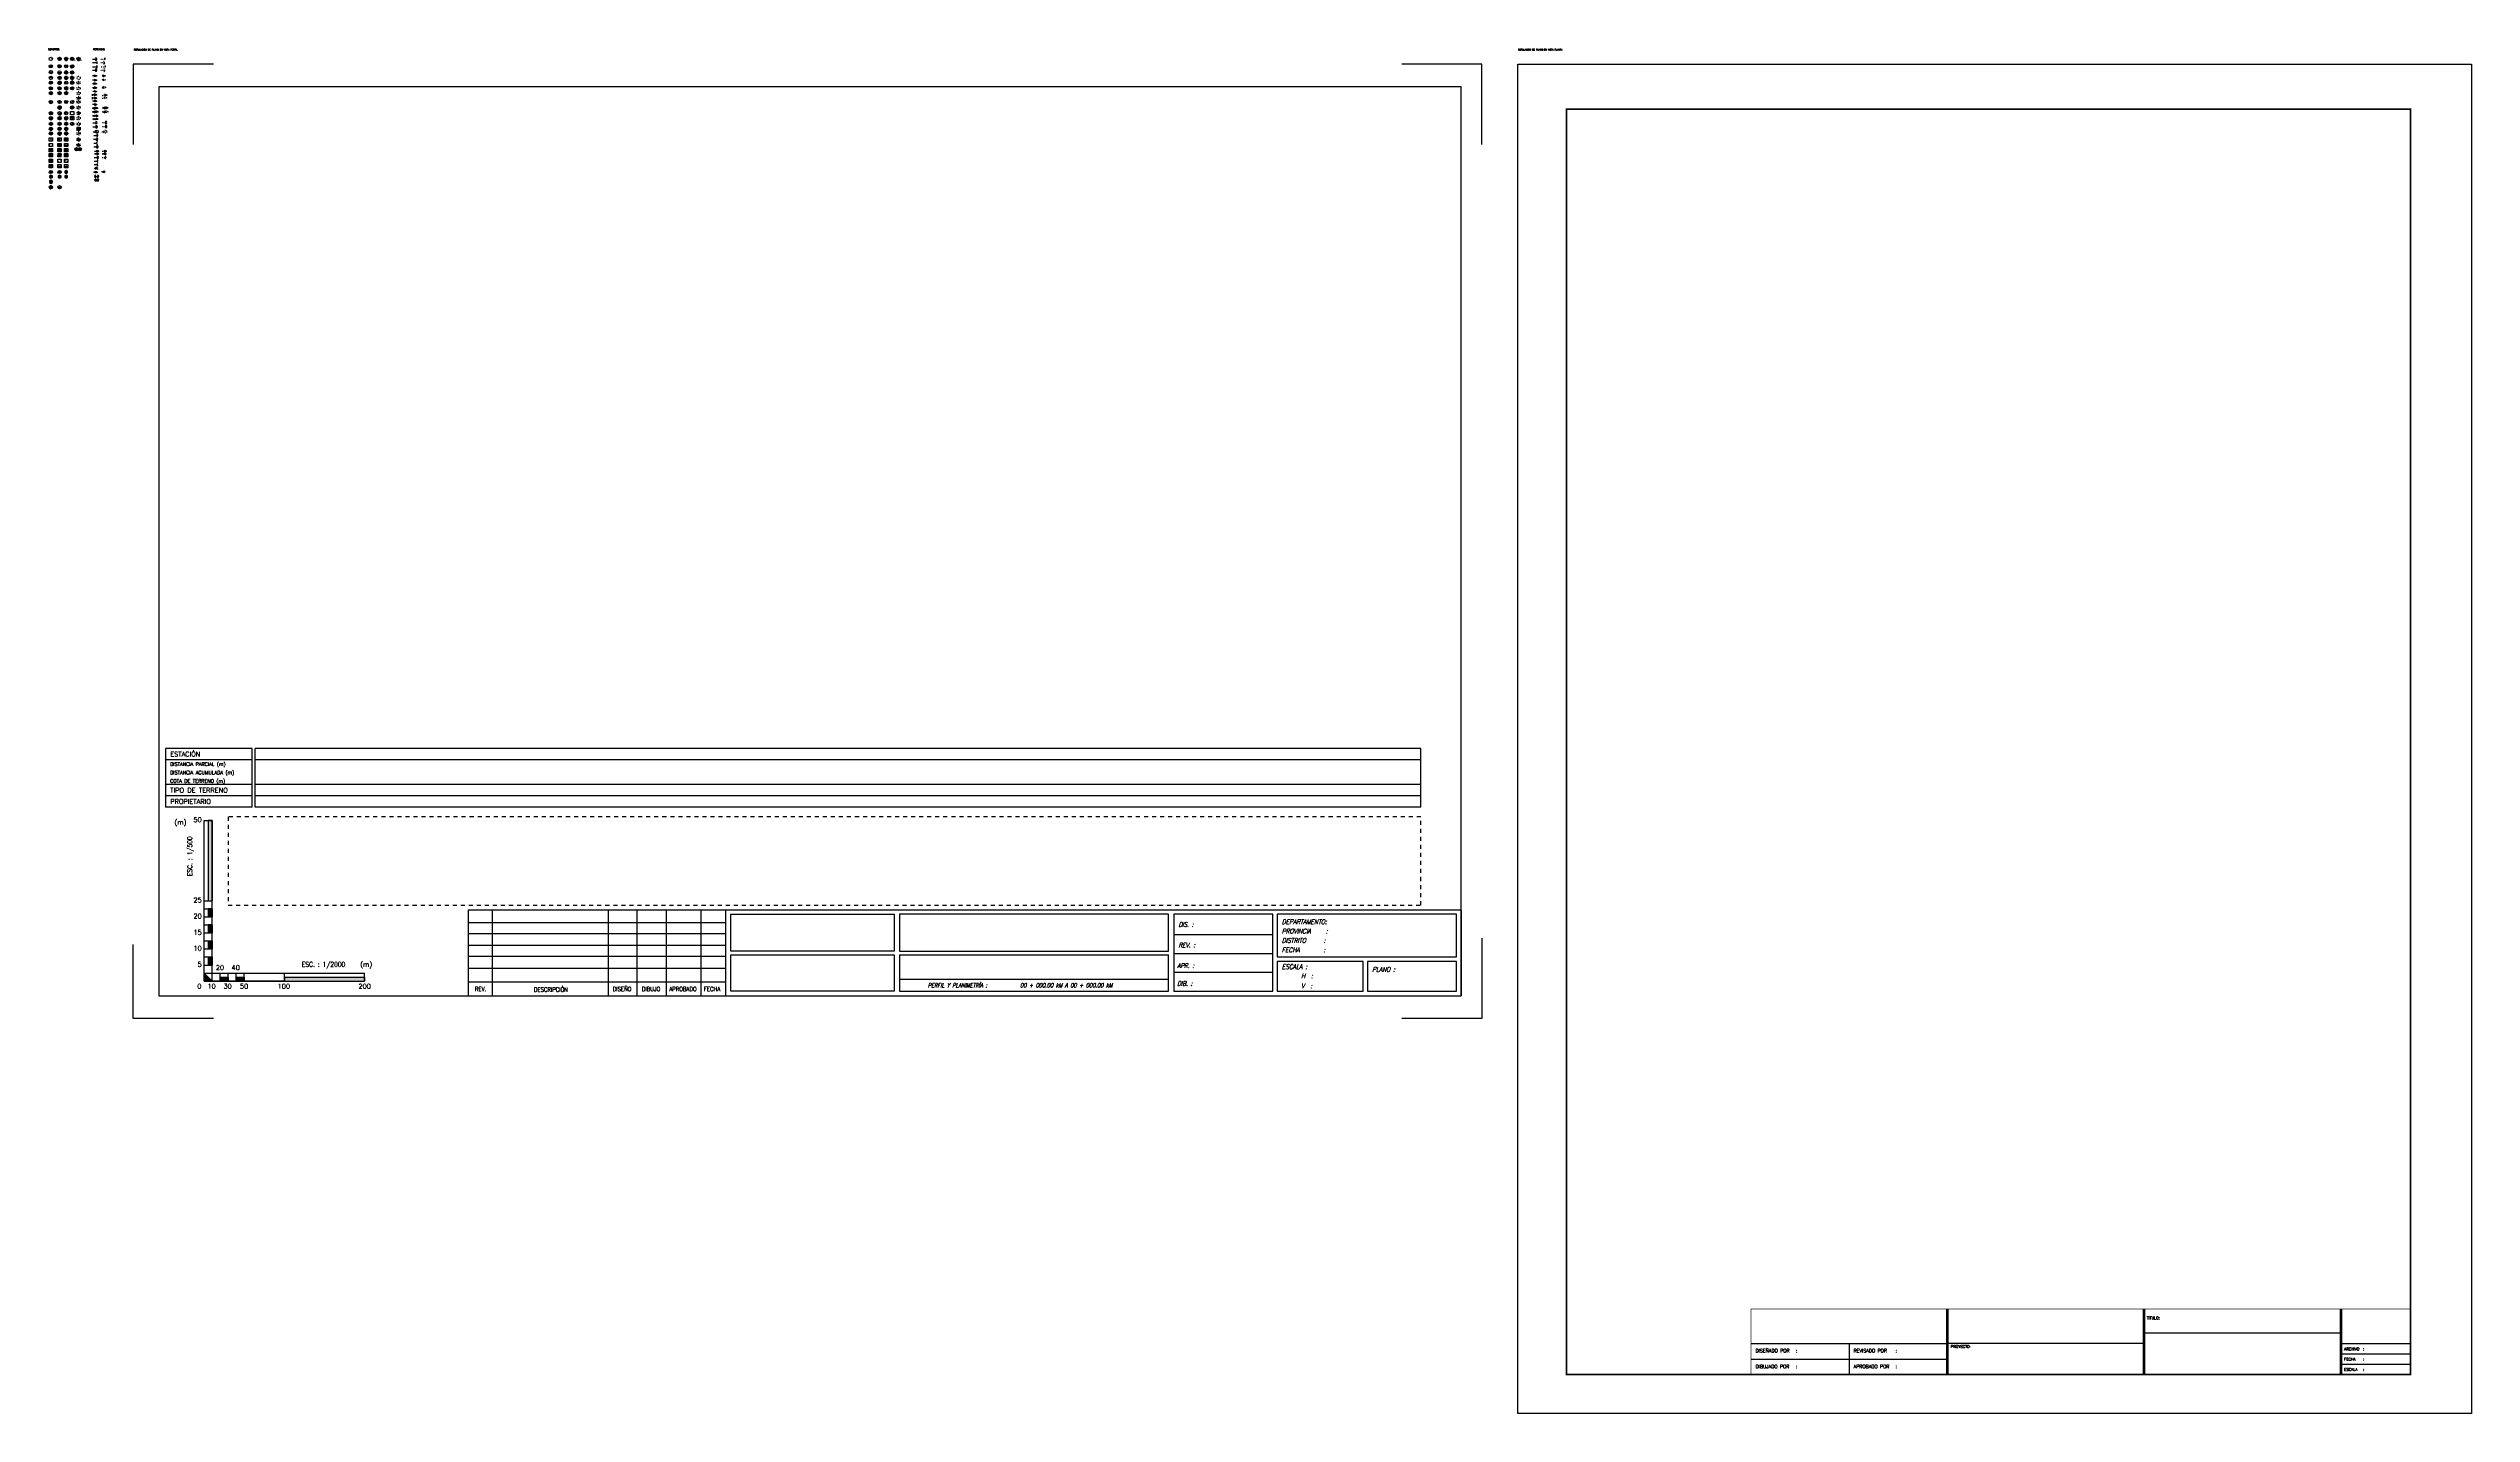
# Model space of a CAD drawing. Extents: x 302 to 1811, y -168 to 682.
import ezdxf
from ezdxf.enums import TextEntityAlignment as Align

# ---------------------------------------------------------------- set-up
doc = ezdxf.new("R2010")
doc.units = 0
doc.header["$MEASUREMENT"] = 0
for name, pattern in [('A2', [2.1, 1, -1.1]), ('A4', [1.1, 0.5, -0.6]), ('PLANIMETRIA', [5, 2.5, -2.5])]:
    doc.linetypes.add(name, pattern=pattern)
doc.layers.get('0').update_dxf_attribs({"linetype": 'CONTINUOUS'})
for name, color, linetype in [('L_MARCO_PLANIMETRIA', 7, 'CONTINUOUS'), ('L_MARCO_ROTULO', 7, 'CONTINUOUS'), ('L_MARCO_TEXTO1', 3, 'CONTINUOUS'), ('L_MARCO_TRAZOS', 2, 'CONTINUOUS'), ('LAYOUT_MEMBRETE', 7, 'CONTINUOUS')]:
    doc.layers.add(name, color=color, linetype=linetype)
doc.styles.add('ARIAL', font='txt')
doc.styles.add('ITALIC', font='romans.shx')
doc.styles.add('L_MEMBRETE1', font='ROMANC.shx', dxfattribs={"width": 0.9, "oblique": 15})
doc.styles.add('L_MEMBRETE2', font='romans', dxfattribs={"height": 2.25})
doc.styles.add('L_SUBTITULO', font='romand.shx', dxfattribs={"height": 3})
doc.styles.add('ROMANS', font='romans.shx')
doc.styles.add('ROMANT', font='romant.shx')

# ---------------------------------------------------------------- blocks, each defined once
blk = doc.blocks.new('SOPORTE15')
blk.add_line((-0.2, 0.4), (0.2, -0.4))
for radius in [1, 0.429]:
    blk.add_circle((0, 0), radius)
blk = doc.blocks.new('*U12')
at = {"linetype": 'Continuous'}
for p, q in [((-1, 0.2), (0, 0)), ((-1, 0), (0.1, -0.2)), ((-0.9, 0.4), (-0.1, 0.2)), ((-0.8, 0.5), (-0.3, 0.4)), ((-0.7, 0.7), (-0.6, 0.8)), ((-0.7, 0.7), (-0.4, 0.5)), ((-0.6, 0.8), (-0.5, 0.7)), ((-0.5, 0.7), (-0.4, 0.5)), ((-0.4, 0.5), (-0.3, 0.4)), ((-0.3, 0.4), (-0.1, 0.2)), ((-0.1, 0.2), (0, 0)), ((0, 0), (0.1, -0.2)), ((-1, -0.2), (0.3, -0.4)), ((-0.9, -0.4), (0.4, -0.5)), ((-0.9, -0.5), (0.5, -0.7)), ((-0.7, -0.7), (0.6, -0.8)), ((-0.6, -0.8), (0.6, -0.8)), ((-0.6, -0.8), (0.4, -0.9)), ((-0.5, -0.9), (0.4, -0.9)), ((-0.4, -0.9), (0.3, -1)), ((-0.3, -1), (0.3, -1)), ((-0.3, -1), (0.1, -1)), ((0.1, -1), (-0.1, -1)), ((0.1, -0.2), (0.3, -0.4)), ((0.1, -1), (0.1, -1)), ((0.3, -1), (0.1, -1)), ((0.3, -0.4), (0.4, -0.5)), ((0.4, -0.9), (0.3, -1)), ((0.3, -1), (0.3, -1)), ((0.4, -0.5), (0.5, -0.7)), ((0.6, -0.8), (0.4, -0.9)), ((0.4, -0.9), (0.4, -0.9)), ((0.5, -0.7), (0.6, -0.8)), ((0.6, -0.8), (0.6, -0.8))]:
    blk.add_line(p, q, dxfattribs=at)
at = {"linetype": 'Continuous', "extrusion": (0, 0, -1)}
for points in [[(0.9, 0.4), (0.1, 0.2), (1, 0.2)], [(1, 0.2), (0, 0), (1, 0)], [(1, 0.2), (0.1, 0.2), (0, 0)], [(1, 0), (-0.1, -0.2), (1, -0.2)], [(1, 0), (0, 0), (-0.1, -0.2)], [(0.8, 0.5), (0.3, 0.4), (0.9, 0.4)], [(0.9, 0.4), (0.3, 0.4), (0.1, 0.2)], [(0.7, 0.7), (0.4, 0.5), (0.8, 0.5)], [(0.8, 0.5), (0.4, 0.5), (0.3, 0.4)], [(0.6, 0.8), (0.5, 0.7), (0.7, 0.7)], [(0.7, 0.7), (0.5, 0.7), (0.4, 0.5)], [(1, -0.2), (-0.3, -0.4), (0.9, -0.4)], [(1, -0.2), (-0.1, -0.2), (-0.3, -0.4)], [(0.9, -0.4), (-0.4, -0.5), (0.9, -0.5)], [(0.9, -0.4), (-0.3, -0.4), (-0.4, -0.5)], [(0.9, -0.5), (-0.5, -0.7), (0.7, -0.7)], [(0.9, -0.5), (-0.4, -0.5), (-0.5, -0.7)], [(0.7, -0.7), (-0.6, -0.8), (0.6, -0.8)], [(0.7, -0.7), (-0.5, -0.7), (-0.6, -0.8)], [(0.6, -0.8), (-0.6, -0.8), (0.6, -0.8)], [(0.6, -0.8), (-0.6, -0.8), (-0.6, -0.8)], [(0.6, -0.8), (-0.4, -0.9), (0.5, -0.9)], [(0.6, -0.8), (-0.6, -0.8), (-0.4, -0.9)], [(0.5, -0.9), (-0.4, -0.9), (0.4, -0.9)], [(0.5, -0.9), (-0.4, -0.9), (-0.4, -0.9)], [(0.4, -0.9), (-0.3, -1), (0.3, -1)], [(0.4, -0.9), (-0.4, -0.9), (-0.3, -1)], [(0.3, -1), (-0.3, -1), (0.3, -1)], [(0.3, -1), (-0.3, -1), (-0.3, -1)], [(0.3, -1), (-0.1, -1), (0.1, -1)], [(0.3, -1), (-0.3, -1), (-0.1, -1)], [(0.1, -1), (-0.1, -1), (-0.1, -1)]]:
    blk.add_solid(points, dxfattribs=at)
blk = doc.blocks.new('SOPORTE03')
blk.add_line((-0.6, 0.8), (0.6, -0.8))
blk.add_circle((0, 0), 1)
at = {"linetype": 'Continuous'}
blk.add_blockref('*U12', (0, 0), dxfattribs=at)
blk = doc.blocks.new('*U11')
at = {"linetype": 'Continuous'}
for p, q in [((-1, 0.2), (0, 0)), ((-1, 0), (0.1, -0.2)), ((-0.9, 0.4), (-0.1, 0.2)), ((-0.8, 0.5), (-0.3, 0.4)), ((-0.7, 0.7), (-0.6, 0.8)), ((-0.7, 0.7), (-0.4, 0.5)), ((-0.6, 0.8), (-0.5, 0.7)), ((-0.5, 0.7), (-0.4, 0.5)), ((-0.4, 0.5), (-0.3, 0.4)), ((-0.3, 0.4), (-0.1, 0.2)), ((-0.1, 0.2), (0, 0)), ((0, 0), (0.1, -0.2)), ((-1, -0.2), (0.3, -0.4)), ((-0.9, -0.4), (0.4, -0.5)), ((-0.9, -0.5), (0.5, -0.7)), ((-0.7, -0.7), (0.6, -0.8)), ((-0.6, -0.8), (0.6, -0.8)), ((-0.6, -0.8), (0.4, -0.9)), ((-0.5, -0.9), (0.4, -0.9)), ((-0.4, -0.9), (0.3, -1)), ((-0.3, -1), (0.3, -1)), ((-0.3, -1), (0.1, -1)), ((0.1, -1), (-0.1, -1)), ((0.1, -0.2), (0.3, -0.4)), ((0.1, -1), (0.1, -1)), ((0.3, -1), (0.1, -1)), ((0.3, -0.4), (0.4, -0.5)), ((0.4, -0.9), (0.3, -1)), ((0.3, -1), (0.3, -1)), ((0.4, -0.5), (0.5, -0.7)), ((0.6, -0.8), (0.4, -0.9)), ((0.4, -0.9), (0.4, -0.9)), ((0.5, -0.7), (0.6, -0.8)), ((0.6, -0.8), (0.6, -0.8))]:
    blk.add_line(p, q, dxfattribs=at)
at = {"linetype": 'Continuous', "extrusion": (0, 0, -1)}
for points in [[(0.9, 0.4), (0.1, 0.2), (1, 0.2)], [(1, 0.2), (0, 0), (1, 0)], [(1, 0.2), (0.1, 0.2), (0, 0)], [(1, 0), (-0.1, -0.2), (1, -0.2)], [(1, 0), (0, 0), (-0.1, -0.2)], [(0.8, 0.5), (0.3, 0.4), (0.9, 0.4)], [(0.9, 0.4), (0.3, 0.4), (0.1, 0.2)], [(0.7, 0.7), (0.4, 0.5), (0.8, 0.5)], [(0.8, 0.5), (0.4, 0.5), (0.3, 0.4)], [(0.6, 0.8), (0.5, 0.7), (0.7, 0.7)], [(0.7, 0.7), (0.5, 0.7), (0.4, 0.5)], [(1, -0.2), (-0.3, -0.4), (0.9, -0.4)], [(1, -0.2), (-0.1, -0.2), (-0.3, -0.4)], [(0.9, -0.4), (-0.4, -0.5), (0.9, -0.5)], [(0.9, -0.4), (-0.3, -0.4), (-0.4, -0.5)], [(0.9, -0.5), (-0.5, -0.7), (0.7, -0.7)], [(0.9, -0.5), (-0.4, -0.5), (-0.5, -0.7)], [(0.7, -0.7), (-0.6, -0.8), (0.6, -0.8)], [(0.7, -0.7), (-0.5, -0.7), (-0.6, -0.8)], [(0.6, -0.8), (-0.6, -0.8), (0.6, -0.8)], [(0.6, -0.8), (-0.6, -0.8), (-0.6, -0.8)], [(0.6, -0.8), (-0.4, -0.9), (0.5, -0.9)], [(0.6, -0.8), (-0.6, -0.8), (-0.4, -0.9)], [(0.5, -0.9), (-0.4, -0.9), (0.4, -0.9)], [(0.5, -0.9), (-0.4, -0.9), (-0.4, -0.9)], [(0.4, -0.9), (-0.3, -1), (0.3, -1)], [(0.4, -0.9), (-0.4, -0.9), (-0.3, -1)], [(0.3, -1), (-0.3, -1), (0.3, -1)], [(0.3, -1), (-0.3, -1), (-0.3, -1)], [(0.3, -1), (-0.1, -1), (0.1, -1)], [(0.3, -1), (-0.3, -1), (-0.1, -1)], [(0.1, -1), (-0.1, -1), (-0.1, -1)]]:
    blk.add_solid(points, dxfattribs=at)
blk = doc.blocks.new('SOPORTE05')
blk.add_line((-0.6, 0.8), (0.6, -0.8))
blk.add_circle((0, 0), 1)
at = {"linetype": 'Continuous'}
blk.add_blockref('*U11', (0, 0), dxfattribs=at)
blk.add_text('E', height=1.03, rotation=0.298).set_placement((1.1, -1.3))
blk = doc.blocks.new('*U19')
at = {"linetype": 'Continuous'}
for p, q in [((0.6, 0.1), (1.4, 0.1)), ((0.6, 0.1), (1.4, 0)), ((0.6, 0), (1.4, -0.1)), ((0.7, 0.3), (1.3, 0.2)), ((0.7, 0.2), (1.4, 0.1)), ((0.8, 0.4), (1.2, 0.3)), ((0.8, 0.3), (1.3, 0.3)), ((0.9, 0.4), (1.2, 0.4)), ((1, 0.4), (1.1, 0.4)), ((1, 0.4), (1.1, 0.4)), ((1.1, 0.4), (1.2, 0.4)), ((1.2, 0.4), (1.2, 0.3)), ((1.2, 0.3), (1.3, 0.3)), ((1.3, 0.3), (1.3, 0.2)), ((1.3, 0.2), (1.4, 0.1)), ((1.4, 0.1), (1.4, 0.1)), ((1.4, 0.1), (1.4, 0)), ((1.4, 0), (1.4, -0.1)), ((0.6, -0.1), (1.4, -0.1)), ((0.6, -0.1), (1.3, -0.2)), ((0.7, -0.2), (1.3, -0.3)), ((0.7, -0.3), (1.2, -0.3)), ((0.8, -0.3), (1.2, -0.4)), ((0.8, -0.4), (1.1, -0.4)), ((0.9, -0.4), (1, -0.4)), ((1.1, -0.4), (1, -0.4)), ((1.2, -0.4), (1.1, -0.4)), ((1.3, -0.3), (1.2, -0.3)), ((1.2, -0.3), (1.2, -0.4)), ((1.4, -0.1), (1.3, -0.2)), ((1.3, -0.2), (1.3, -0.3)), ((1.4, -0.1), (1.4, -0.1))]:
    blk.add_line(p, q, dxfattribs=at)
at = {"linetype": 'Continuous', "extrusion": (0, 0, -1)}
for points in [[(-0.7, 0.2), (-1.4, 0.1), (-0.6, 0.1)], [(-0.6, 0.1), (-1.4, 0.1), (-0.6, 0.1)], [(-0.6, 0.1), (-1.4, 0.1), (-1.4, 0.1)], [(-0.6, 0.1), (-1.4, 0), (-0.6, 0)], [(-0.6, 0.1), (-1.4, 0.1), (-1.4, 0)], [(-0.6, 0), (-1.4, -0.1), (-0.6, -0.1)], [(-0.6, 0), (-1.4, 0), (-1.4, -0.1)], [(-0.8, 0.3), (-1.3, 0.3), (-0.7, 0.3)], [(-0.7, 0.3), (-1.3, 0.2), (-0.7, 0.2)], [(-0.7, 0.3), (-1.3, 0.3), (-1.3, 0.2)], [(-0.7, 0.2), (-1.3, 0.2), (-1.4, 0.1)], [(-0.9, 0.4), (-1.2, 0.4), (-0.8, 0.4)], [(-0.8, 0.4), (-1.2, 0.3), (-0.8, 0.3)], [(-0.8, 0.4), (-1.2, 0.4), (-1.2, 0.3)], [(-0.8, 0.3), (-1.2, 0.3), (-1.3, 0.3)], [(-1, 0.4), (-1.1, 0.4), (-0.9, 0.4)], [(-0.9, 0.4), (-1.1, 0.4), (-1.2, 0.4)], [(-1, 0.4), (-1, 0.4), (-1.1, 0.4)], [(-0.6, -0.1), (-1.4, -0.1), (-0.6, -0.1)], [(-0.6, -0.1), (-1.4, -0.1), (-1.4, -0.1)], [(-0.6, -0.1), (-1.3, -0.2), (-0.7, -0.2)], [(-0.6, -0.1), (-1.4, -0.1), (-1.3, -0.2)], [(-0.7, -0.2), (-1.3, -0.3), (-0.7, -0.3)], [(-0.7, -0.2), (-1.3, -0.2), (-1.3, -0.3)], [(-0.7, -0.3), (-1.2, -0.3), (-0.8, -0.3)], [(-0.7, -0.3), (-1.3, -0.3), (-1.2, -0.3)], [(-0.8, -0.3), (-1.2, -0.4), (-0.8, -0.4)], [(-0.8, -0.3), (-1.2, -0.3), (-1.2, -0.4)], [(-0.8, -0.4), (-1.1, -0.4), (-0.9, -0.4)], [(-0.8, -0.4), (-1.2, -0.4), (-1.1, -0.4)], [(-0.9, -0.4), (-1, -0.4), (-1, -0.4)], [(-0.9, -0.4), (-1.1, -0.4), (-1, -0.4)]]:
    blk.add_solid(points, dxfattribs=at)
blk = doc.blocks.new('*U20')
at = {"linetype": 'Continuous'}
for p, q in [((-1.4, 0.1), (-0.6, 0.1)), ((-1.4, 0.1), (-0.6, 0)), ((-1.4, 0), (-0.6, -0.1)), ((-1.3, 0.3), (-0.7, 0.2)), ((-1.3, 0.2), (-0.6, 0.1)), ((-1.2, 0.4), (-0.8, 0.3)), ((-1.2, 0.3), (-0.7, 0.3)), ((-1.1, 0.4), (-0.8, 0.4)), ((-1, 0.4), (-0.9, 0.4)), ((-1, 0.4), (-0.9, 0.4)), ((-0.9, 0.4), (-0.8, 0.4)), ((-0.8, 0.4), (-0.8, 0.3)), ((-0.8, 0.3), (-0.7, 0.3)), ((-0.7, 0.3), (-0.7, 0.2)), ((-0.7, 0.2), (-0.6, 0.1)), ((-0.6, 0.1), (-0.6, 0.1)), ((-0.6, 0.1), (-0.6, 0)), ((-0.6, 0), (-0.6, -0.1)), ((-1.4, -0.1), (-0.6, -0.1)), ((-1.4, -0.1), (-0.7, -0.2)), ((-1.3, -0.2), (-0.7, -0.3)), ((-1.3, -0.3), (-0.8, -0.3)), ((-1.2, -0.3), (-0.8, -0.4)), ((-1.2, -0.4), (-0.9, -0.4)), ((-1.1, -0.4), (-1, -0.4)), ((-0.9, -0.4), (-1, -0.4)), ((-0.8, -0.4), (-0.9, -0.4)), ((-0.7, -0.3), (-0.8, -0.3)), ((-0.8, -0.3), (-0.8, -0.4)), ((-0.6, -0.1), (-0.7, -0.2)), ((-0.7, -0.2), (-0.7, -0.3)), ((-0.6, -0.1), (-0.6, -0.1))]:
    blk.add_line(p, q, dxfattribs=at)
at = {"linetype": 'Continuous', "extrusion": (0, 0, -1)}
for points in [[(1.3, 0.2), (0.6, 0.1), (1.4, 0.1)], [(1.4, 0.1), (0.6, 0.1), (1.4, 0.1)], [(1.4, 0.1), (0.6, 0.1), (0.6, 0.1)], [(1.4, 0.1), (0.6, 0), (1.4, 0)], [(1.4, 0.1), (0.6, 0.1), (0.6, 0)], [(1.4, 0), (0.6, -0.1), (1.4, -0.1)], [(1.4, 0), (0.6, 0), (0.6, -0.1)], [(1.2, 0.3), (0.7, 0.3), (1.3, 0.3)], [(1.3, 0.3), (0.7, 0.2), (1.3, 0.2)], [(1.3, 0.3), (0.7, 0.3), (0.7, 0.2)], [(1.3, 0.2), (0.7, 0.2), (0.6, 0.1)], [(1.1, 0.4), (0.8, 0.4), (1.2, 0.4)], [(1.2, 0.4), (0.8, 0.3), (1.2, 0.3)], [(1.2, 0.4), (0.8, 0.4), (0.8, 0.3)], [(1.2, 0.3), (0.8, 0.3), (0.7, 0.3)], [(1, 0.4), (0.9, 0.4), (1.1, 0.4)], [(1.1, 0.4), (0.9, 0.4), (0.8, 0.4)], [(1, 0.4), (1, 0.4), (0.9, 0.4)], [(1.4, -0.1), (0.6, -0.1), (1.4, -0.1)], [(1.4, -0.1), (0.6, -0.1), (0.6, -0.1)], [(1.4, -0.1), (0.7, -0.2), (1.3, -0.2)], [(1.4, -0.1), (0.6, -0.1), (0.7, -0.2)], [(1.3, -0.2), (0.7, -0.3), (1.3, -0.3)], [(1.3, -0.2), (0.7, -0.2), (0.7, -0.3)], [(1.3, -0.3), (0.8, -0.3), (1.2, -0.3)], [(1.3, -0.3), (0.7, -0.3), (0.8, -0.3)], [(1.2, -0.3), (0.8, -0.4), (1.2, -0.4)], [(1.2, -0.3), (0.8, -0.3), (0.8, -0.4)], [(1.2, -0.4), (0.9, -0.4), (1.1, -0.4)], [(1.2, -0.4), (0.8, -0.4), (0.9, -0.4)], [(1.1, -0.4), (1, -0.4), (1, -0.4)], [(1.1, -0.4), (0.9, -0.4), (1, -0.4)]]:
    blk.add_solid(points, dxfattribs=at)
blk = doc.blocks.new('SOPORTE95')
at = {"linetype": 'ByBlock'}
for points in [[(-2, 0), (0, 0)], [(0, 0), (2, 0)]]:
    blk.add_lwpolyline(points, dxfattribs=at)
for centre, radius in [((-1, 0), 1), ((-1, 0), 0.402), ((1, 0), 1), ((1, 0), 0.402)]:
    blk.add_circle(centre, radius, dxfattribs=at)
at = {"linetype": 'Continuous'}
for name in ['*U20', '*U19']:
    blk.add_blockref(name, (0, 0), dxfattribs=at)
blk = doc.blocks.new('SOPORTE08')
for radius in [1, 0.5]:
    blk.add_circle((0, 0), radius)
blk = doc.blocks.new('SOPORTE11')
at = {"linetype": 'Continuous'}
for p, q in [((-1, 0), (-1, -0.3)), ((1, 0), (1, -0.3)), ((-1, -0.3), (-0.8, -0.6)), ((-0.8, -0.6), (-0.6, -0.8)), ((-0.6, -0.8), (-0.3, -1)), ((0, -1), (-0.3, -1)), ((0.3, -1), (0, -1)), ((0.6, -0.8), (0.3, -1)), ((0.8, -0.6), (0.6, -0.8)), ((1, -0.3), (0.8, -0.6))]:
    blk.add_line(p, q, dxfattribs=at)
blk.add_line((-1, 0), (1, 0))
blk.add_circle((0, 0), 1)
for points in [[(-1, 0), (-1, -0.3), (1, -0.3)], [(-1, -0.3), (-0.8, -0.6), (0.8, -0.6)], [(-0.8, -0.6), (-0.6, -0.8), (0.6, -0.8)], [(-0.6, -0.8), (-0.3, -1), (0.3, -1)]]:
    blk.add_solid(points, dxfattribs=at)
at = {"linetype": 'Continuous', "extrusion": (0, 0, -1)}
for points in [[(1, 0), (-1, 0), (-1, -0.3)], [(1, -0.3), (-1, -0.3), (-0.8, -0.6)], [(0.8, -0.6), (-0.8, -0.6), (-0.6, -0.8)], [(0.6, -0.8), (-0.6, -0.8), (-0.3, -1)], [(0.3, -1), (-0.3, -1), (0, -1)]]:
    blk.add_solid(points, dxfattribs=at)
blk = doc.blocks.new('SOPORTE12')
at = {"linetype": 'Continuous'}
for p, q in [((0, 1), (-0.3, 1)), ((-0.3, 1), (-0.3, -1)), ((0.3, 1), (0, 1)), ((0.3, 1), (0.3, -1)), ((0, -1), (-0.3, -1)), ((0.3, -1), (0, -1))]:
    blk.add_line(p, q, dxfattribs=at)
for p, q in [((-0.3, 1), (-0.3, -1)), ((0.3, 1), (0.3, -1))]:
    blk.add_line(p, q)
blk.add_circle((0, 0), 1)
for points in [[(0, 1), (-0.3, 1), (0.3, 1)], [(-0.3, 1), (-0.3, -1), (0.3, -1)]]:
    blk.add_solid(points, dxfattribs=at)
at = {"linetype": 'Continuous', "extrusion": (0, 0, -1)}
for points in [[(0.3, 1), (-0.3, 1), (-0.3, -1)], [(0.3, -1), (-0.3, -1), (0, -1)]]:
    blk.add_solid(points, dxfattribs=at)
blk = doc.blocks.new('SOPORTE13')
blk.add_lwpolyline([(0, 1), (0, -1)])
for radius in [1, 0.5]:
    blk.add_circle((0, 0), radius)
blk = doc.blocks.new('SOPORTE06')
at = {"linetype": 'Continuous'}
for p, q in [((-0.4, 0.2, -1.3), (0.4, 0.2, -1.3)), ((-0.4, 0.2, -1.3), (0.4, 0.1, -1.3)), ((-0.4, 0.1, -1.3), (0.4, 0, -1.3)), ((-0.4, 0, -1.3), (0.4, -0.1, -1.3)), ((-0.3, 0.3, -1.3), (0.3, 0.3, -1.3)), ((-0.3, 0.3, -1.3), (0.4, 0.2, -1.3)), ((-0.2, 0.4, -1.3), (0.3, 0.3, -1.3)), ((-0.1, 0.4, -1.3), (0.2, 0.4, -1.3)), ((0, 0.4, -1.3), (0.1, 0.4, -1.3)), ((0, 0.4, -1.3), (0.1, 0.4, -1.3)), ((0.1, 0.4, -1.3), (0.2, 0.4, -1.3)), ((0.2, 0.4, -1.3), (0.3, 0.3, -1.3)), ((0.3, 0.3, -1.3), (0.3, 0.3, -1.3)), ((0.3, 0.3, -1.3), (0.4, 0.2, -1.3)), ((0.4, 0.2, -1.3), (0.4, 0.2, -1.3)), ((0.4, 0.2, -1.3), (0.4, 0.1, -1.3)), ((0.4, 0.1, -1.3), (0.4, 0, -1.3)), ((0.4, 0, -1.3), (0.4, -0.1, -1.3)), ((-0.4, -0.1, -1.3), (0.4, -0.2, -1.3)), ((-0.4, -0.2, -1.3), (0.4, -0.2, -1.3)), ((-0.4, -0.2, -1.3), (0.3, -0.3, -1.3)), ((-0.3, -0.3, -1.3), (0.3, -0.3, -1.3)), ((-0.3, -0.3, -1.3), (0.2, -0.4, -1.3)), ((-0.2, -0.4, -1.3), (0.1, -0.4, -1.3)), ((-0.1, -0.4, -1.3), (0, -0.4, -1.3)), ((0.1, -0.4, -1.3), (0, -0.4, -1.3)), ((0.2, -0.4, -1.3), (0.1, -0.4, -1.3)), ((0.3, -0.3, -1.3), (0.2, -0.4, -1.3)), ((0.4, -0.2, -1.3), (0.3, -0.3, -1.3)), ((0.3, -0.3, -1.3), (0.3, -0.3, -1.3)), ((0.4, -0.1, -1.3), (0.4, -0.2, -1.3)), ((0.4, -0.2, -1.3), (0.4, -0.2, -1.3))]:
    blk.add_line(p, q, dxfattribs=at)
for radius in [1, 0.429]:
    blk.add_circle((0, 0), radius)
at = {"linetype": 'Continuous', "extrusion": (0, 0, -1)}
for points in [[(0.3, 0.3, 1.3), (-0.4, 0.2, 1.3), (0.4, 0.2, 1.3)], [(0.4, 0.2, 1.3), (-0.4, 0.2, 1.3), (0.4, 0.2, 1.3)], [(0.4, 0.2, 1.3), (-0.4, 0.2, 1.3), (-0.4, 0.2, 1.3)], [(0.4, 0.2, 1.3), (-0.4, 0.1, 1.3), (0.4, 0.1, 1.3)], [(0.4, 0.2, 1.3), (-0.4, 0.2, 1.3), (-0.4, 0.1, 1.3)], [(0.4, 0.1, 1.3), (-0.4, 0, 1.3), (0.4, 0, 1.3)], [(0.4, 0.1, 1.3), (-0.4, 0.1, 1.3), (-0.4, 0, 1.3)], [(0.4, 0, 1.3), (-0.4, -0.1, 1.3), (0.4, -0.1, 1.3)], [(0.4, 0, 1.3), (-0.4, 0, 1.3), (-0.4, -0.1, 1.3)], [(0.2, 0.4, 1.3), (-0.3, 0.3, 1.3), (0.3, 0.3, 1.3)], [(0.3, 0.3, 1.3), (-0.3, 0.3, 1.3), (0.3, 0.3, 1.3)], [(0.3, 0.3, 1.3), (-0.3, 0.3, 1.3), (-0.3, 0.3, 1.3)], [(0.3, 0.3, 1.3), (-0.3, 0.3, 1.3), (-0.4, 0.2, 1.3)], [(0.1, 0.4, 1.3), (-0.2, 0.4, 1.3), (0.2, 0.4, 1.3)], [(0.2, 0.4, 1.3), (-0.2, 0.4, 1.3), (-0.3, 0.3, 1.3)], [(0, 0.4, 1.3), (-0.1, 0.4, 1.3), (0.1, 0.4, 1.3)], [(0.1, 0.4, 1.3), (-0.1, 0.4, 1.3), (-0.2, 0.4, 1.3)], [(0, 0.4, 1.3), (0, 0.4, 1.3), (-0.1, 0.4, 1.3)], [(0.4, -0.1, 1.3), (-0.4, -0.2, 1.3), (0.4, -0.2, 1.3)], [(0.4, -0.1, 1.3), (-0.4, -0.1, 1.3), (-0.4, -0.2, 1.3)], [(0.4, -0.2, 1.3), (-0.4, -0.2, 1.3), (0.4, -0.2, 1.3)], [(0.4, -0.2, 1.3), (-0.4, -0.2, 1.3), (-0.4, -0.2, 1.3)], [(0.4, -0.2, 1.3), (-0.3, -0.3, 1.3), (0.3, -0.3, 1.3)], [(0.4, -0.2, 1.3), (-0.4, -0.2, 1.3), (-0.3, -0.3, 1.3)], [(0.3, -0.3, 1.3), (-0.3, -0.3, 1.3), (0.3, -0.3, 1.3)], [(0.3, -0.3, 1.3), (-0.3, -0.3, 1.3), (-0.3, -0.3, 1.3)], [(0.3, -0.3, 1.3), (-0.2, -0.4, 1.3), (0.2, -0.4, 1.3)], [(0.3, -0.3, 1.3), (-0.3, -0.3, 1.3), (-0.2, -0.4, 1.3)], [(0.2, -0.4, 1.3), (-0.1, -0.4, 1.3), (0.1, -0.4, 1.3)], [(0.2, -0.4, 1.3), (-0.2, -0.4, 1.3), (-0.1, -0.4, 1.3)], [(0.1, -0.4, 1.3), (0, -0.4, 1.3), (0, -0.4, 1.3)], [(0.1, -0.4, 1.3), (-0.1, -0.4, 1.3), (0, -0.4, 1.3)]]:
    blk.add_solid(points, dxfattribs=at)
blk = doc.blocks.new('*U10')
at = {"linetype": 'Continuous'}
for p, q in [((-0.4, 0.2, -1.3), (0.4, 0.2, -1.3)), ((-0.4, 0.2, -1.3), (0.4, 0.1, -1.3)), ((-0.4, 0.1, -1.3), (0.4, 0, -1.3)), ((-0.4, 0, -1.3), (0.4, -0.1, -1.3)), ((-0.3, 0.3, -1.3), (0.3, 0.3, -1.3)), ((-0.3, 0.3, -1.3), (0.4, 0.2, -1.3)), ((-0.2, 0.4, -1.3), (0.3, 0.3, -1.3)), ((-0.1, 0.4, -1.3), (0.2, 0.4, -1.3)), ((0, 0.4, -1.3), (0.1, 0.4, -1.3)), ((0, 0.4, -1.3), (0.1, 0.4, -1.3)), ((0.1, 0.4, -1.3), (0.2, 0.4, -1.3)), ((0.2, 0.4, -1.3), (0.3, 0.3, -1.3)), ((0.3, 0.3, -1.3), (0.3, 0.3, -1.3)), ((0.3, 0.3, -1.3), (0.4, 0.2, -1.3)), ((0.4, 0.2, -1.3), (0.4, 0.2, -1.3)), ((0.4, 0.2, -1.3), (0.4, 0.1, -1.3)), ((0.4, 0.1, -1.3), (0.4, 0, -1.3)), ((0.4, 0, -1.3), (0.4, -0.1, -1.3)), ((-0.4, -0.1, -1.3), (0.4, -0.2, -1.3)), ((-0.4, -0.2, -1.3), (0.4, -0.2, -1.3)), ((-0.4, -0.2, -1.3), (0.3, -0.3, -1.3)), ((-0.3, -0.3, -1.3), (0.3, -0.3, -1.3)), ((-0.3, -0.3, -1.3), (0.2, -0.4, -1.3)), ((-0.2, -0.4, -1.3), (0.1, -0.4, -1.3)), ((-0.1, -0.4, -1.3), (0, -0.4, -1.3)), ((0.1, -0.4, -1.3), (0, -0.4, -1.3)), ((0.2, -0.4, -1.3), (0.1, -0.4, -1.3)), ((0.3, -0.3, -1.3), (0.2, -0.4, -1.3)), ((0.4, -0.2, -1.3), (0.3, -0.3, -1.3)), ((0.3, -0.3, -1.3), (0.3, -0.3, -1.3)), ((0.4, -0.1, -1.3), (0.4, -0.2, -1.3)), ((0.4, -0.2, -1.3), (0.4, -0.2, -1.3))]:
    blk.add_line(p, q, dxfattribs=at)
at = {"linetype": 'Continuous', "extrusion": (0, 0, -1)}
for points in [[(0.3, 0.3, 1.3), (-0.4, 0.2, 1.3), (0.4, 0.2, 1.3)], [(0.4, 0.2, 1.3), (-0.4, 0.2, 1.3), (0.4, 0.2, 1.3)], [(0.4, 0.2, 1.3), (-0.4, 0.2, 1.3), (-0.4, 0.2, 1.3)], [(0.4, 0.2, 1.3), (-0.4, 0.1, 1.3), (0.4, 0.1, 1.3)], [(0.4, 0.2, 1.3), (-0.4, 0.2, 1.3), (-0.4, 0.1, 1.3)], [(0.4, 0.1, 1.3), (-0.4, 0, 1.3), (0.4, 0, 1.3)], [(0.4, 0.1, 1.3), (-0.4, 0.1, 1.3), (-0.4, 0, 1.3)], [(0.4, 0, 1.3), (-0.4, -0.1, 1.3), (0.4, -0.1, 1.3)], [(0.4, 0, 1.3), (-0.4, 0, 1.3), (-0.4, -0.1, 1.3)], [(0.2, 0.4, 1.3), (-0.3, 0.3, 1.3), (0.3, 0.3, 1.3)], [(0.3, 0.3, 1.3), (-0.3, 0.3, 1.3), (0.3, 0.3, 1.3)], [(0.3, 0.3, 1.3), (-0.3, 0.3, 1.3), (-0.3, 0.3, 1.3)], [(0.3, 0.3, 1.3), (-0.3, 0.3, 1.3), (-0.4, 0.2, 1.3)], [(0.1, 0.4, 1.3), (-0.2, 0.4, 1.3), (0.2, 0.4, 1.3)], [(0.2, 0.4, 1.3), (-0.2, 0.4, 1.3), (-0.3, 0.3, 1.3)], [(0, 0.4, 1.3), (-0.1, 0.4, 1.3), (0.1, 0.4, 1.3)], [(0.1, 0.4, 1.3), (-0.1, 0.4, 1.3), (-0.2, 0.4, 1.3)], [(0, 0.4, 1.3), (0, 0.4, 1.3), (-0.1, 0.4, 1.3)], [(0.4, -0.1, 1.3), (-0.4, -0.2, 1.3), (0.4, -0.2, 1.3)], [(0.4, -0.1, 1.3), (-0.4, -0.1, 1.3), (-0.4, -0.2, 1.3)], [(0.4, -0.2, 1.3), (-0.4, -0.2, 1.3), (0.4, -0.2, 1.3)], [(0.4, -0.2, 1.3), (-0.4, -0.2, 1.3), (-0.4, -0.2, 1.3)], [(0.4, -0.2, 1.3), (-0.3, -0.3, 1.3), (0.3, -0.3, 1.3)], [(0.4, -0.2, 1.3), (-0.4, -0.2, 1.3), (-0.3, -0.3, 1.3)], [(0.3, -0.3, 1.3), (-0.3, -0.3, 1.3), (0.3, -0.3, 1.3)], [(0.3, -0.3, 1.3), (-0.3, -0.3, 1.3), (-0.3, -0.3, 1.3)], [(0.3, -0.3, 1.3), (-0.2, -0.4, 1.3), (0.2, -0.4, 1.3)], [(0.3, -0.3, 1.3), (-0.3, -0.3, 1.3), (-0.2, -0.4, 1.3)], [(0.2, -0.4, 1.3), (-0.1, -0.4, 1.3), (0.1, -0.4, 1.3)], [(0.2, -0.4, 1.3), (-0.2, -0.4, 1.3), (-0.1, -0.4, 1.3)], [(0.1, -0.4, 1.3), (0, -0.4, 1.3), (0, -0.4, 1.3)], [(0.1, -0.4, 1.3), (-0.1, -0.4, 1.3), (0, -0.4, 1.3)]]:
    blk.add_solid(points, dxfattribs=at)
blk = doc.blocks.new('SOPORTE04')
for radius in [1, 0.429]:
    blk.add_circle((0, 0), radius)
at = {"linetype": 'Continuous'}
blk.add_blockref('*U10', (0, 0), dxfattribs=at)
blk.add_text('E', height=1.03, rotation=0.298).set_placement((1.1, -1.3))
blk = doc.blocks.new('*U8')
at = {"linetype": 'Continuous'}
for p, q in [((-0.8, 0.6), (-1, 0.3)), ((-1, 0.3), (-1, 0)), ((-1, 0), (-1, -0.3)), ((-0.6, 0.8), (-0.8, 0.6)), ((-0.3, 1), (-0.6, 0.8)), ((-0.3, 0.8), (-0.3, 1)), ((-0.3, 0.8), (-0.3, 0.6)), ((-0.3, 0.6), (-0.3, 0.3)), ((-0.3, 0.3), (-0.3, 0)), ((-0.3, 0), (-0.3, -0.3)), ((0.3, 1), (0.3, 0.8)), ((0.6, 0.8), (0.3, 1)), ((0.3, 0.8), (0.3, 0.6)), ((0.3, 0.6), (0.3, 0.3)), ((0.3, 0.3), (0.3, 0)), ((0.3, 0), (0.3, -0.3)), ((0.6, 0.8), (0.8, 0.6)), ((0.8, 0.6), (1, 0.3)), ((1, 0.3), (1, 0)), ((1, 0), (1, -0.3)), ((-1, -0.3), (-0.8, -0.6)), ((-0.8, -0.6), (-0.6, -0.8)), ((-0.3, -1), (-0.6, -0.8)), ((-0.3, -0.3), (-0.3, -0.6)), ((-0.3, -0.6), (-0.3, -0.8)), ((-0.3, -0.8), (-0.3, -1)), ((0.3, -0.3), (0.3, -0.6)), ((0.3, -0.6), (0.3, -0.8)), ((0.6, -0.8), (0.3, -1)), ((0.3, -1), (0.3, -0.8)), ((0.8, -0.6), (0.6, -0.8)), ((1, -0.3), (0.8, -0.6))]:
    blk.add_line(p, q, dxfattribs=at)
for points in [[(-0.8, 0.6), (-1, 0.3), (-0.3, 0.3)], [(-1, 0.3), (-1, 0), (-0.3, 0)], [(-1, 0), (-1, -0.3), (-0.3, -0.3)], [(-0.6, 0.8), (-0.8, 0.6), (-0.3, 0.6)], [(-0.3, 1), (-0.6, 0.8), (-0.3, 0.8)], [(0.3, 1), (0.3, 0.8), (0.6, 0.8)], [(0.3, 0.8), (0.3, 0.6), (0.8, 0.6)], [(0.3, 0.6), (0.3, 0.3), (1, 0.3)], [(0.3, 0.3), (0.3, 0), (1, 0)], [(0.3, 0), (0.3, -0.3), (1, -0.3)], [(-1, -0.3), (-0.8, -0.6), (-0.3, -0.6)], [(-0.8, -0.6), (-0.6, -0.8), (-0.3, -0.8)], [(0.3, -0.3), (0.3, -0.6), (0.8, -0.6)], [(0.3, -0.6), (0.3, -0.8), (0.6, -0.8)]]:
    blk.add_solid(points, dxfattribs=at)
at = {"linetype": 'Continuous', "extrusion": (0, 0, -1)}
for points in [[(1, 0.3), (0.3, 0.3), (0.3, 0)], [(1, 0), (0.3, 0), (0.3, -0.3)], [(0.8, 0.6), (0.3, 0.6), (0.3, 0.3)], [(0.6, 0.8), (0.3, 0.8), (0.3, 0.6)], [(-0.3, 0.8), (-0.6, 0.8), (-0.8, 0.6)], [(-0.3, 0.6), (-0.8, 0.6), (-1, 0.3)], [(-0.3, 0.3), (-1, 0.3), (-1, 0)], [(-0.3, 0), (-1, 0), (-1, -0.3)], [(1, -0.3), (0.3, -0.3), (0.3, -0.6)], [(0.8, -0.6), (0.3, -0.6), (0.3, -0.8)], [(0.6, -0.8), (0.3, -0.8), (0.3, -1)], [(-0.3, -0.3), (-1, -0.3), (-0.8, -0.6)], [(-0.3, -0.6), (-0.8, -0.6), (-0.6, -0.8)], [(-0.3, -0.8), (-0.6, -0.8), (-0.3, -1)]]:
    blk.add_solid(points, dxfattribs=at)
blk = doc.blocks.new('SOPORTE07')
at = {"linetype": 'Continuous'}
for p, q in [((-0.3, 1), (-0.3, -1)), ((0.3, 1), (0.3, -1))]:
    blk.add_line(p, q, dxfattribs=at)
for points in [[(-0.3, 1), (-0.3, -1)], [(0.3, 1), (0.3, -1)]]:
    blk.add_lwpolyline(points, dxfattribs=at)
blk.add_circle((0, 0), 1, dxfattribs=at)
blk.add_blockref('*U8', (0, 0), dxfattribs=at)
blk = doc.blocks.new('*U7')
at = {"linetype": 'Continuous'}
for p, q in [((-1, 0), (-1, -0.3)), ((1, 0), (1, -0.3)), ((-1, -0.3), (-0.9, -0.5)), ((-0.9, -0.5), (-0.7, -0.7)), ((-0.7, -0.7), (-0.5, -0.9)), ((-0.5, -0.9), (-0.3, -1)), ((0, -1), (-0.3, -1)), ((0.3, -1), (0, -1)), ((0.5, -0.9), (0.3, -1)), ((0.7, -0.7), (0.5, -0.9)), ((0.9, -0.5), (0.7, -0.7)), ((1, -0.3), (0.9, -0.5))]:
    blk.add_line(p, q, dxfattribs=at)
for points in [[(-1, 0), (-1, -0.3), (1, -0.3)], [(-1, -0.3), (-0.9, -0.5), (0.9, -0.5)], [(-0.9, -0.5), (-0.7, -0.7), (0.7, -0.7)], [(-0.7, -0.7), (-0.5, -0.9), (0.5, -0.9)], [(-0.5, -0.9), (-0.3, -1), (0.3, -1)]]:
    blk.add_solid(points, dxfattribs=at)
at = {"linetype": 'Continuous', "extrusion": (0, 0, -1)}
for points in [[(1, 0), (-1, 0), (-1, -0.3)], [(1, -0.3), (-1, -0.3), (-0.9, -0.5)], [(0.9, -0.5), (-0.9, -0.5), (-0.7, -0.7)], [(0.7, -0.7), (-0.7, -0.7), (-0.5, -0.9)], [(0.5, -0.9), (-0.5, -0.9), (-0.3, -1)], [(0.3, -1), (-0.3, -1), (0, -1)]]:
    blk.add_solid(points, dxfattribs=at)
blk = doc.blocks.new('SOPORTE09')
for p, q in [((-1, 0), (1, 0)), ((0, 0), (0, 1))]:
    blk.add_line(p, q)
blk.add_circle((0, 0), 1)
at = {"linetype": 'Continuous'}
blk.add_blockref('*U7', (0, 0), dxfattribs=at)
blk = doc.blocks.new('SOPORTE10')
blk.add_lwpolyline([(0, 1), (0, -1)])
blk.add_circle((0, 0), 1)
blk = doc.blocks.new('SOPORTE14')
blk.add_lwpolyline([(1, 0), (-1, 0)])
blk.add_circle((0, 0), 1)
blk = doc.blocks.new('SOPORTE01')
blk.add_circle((0, 0), 1)
blk = doc.blocks.new('SOPORTE16')
at = {"color": 0}
for p, q in [((-1, -0.2), (0.2, 1)), ((-1, -0.1), (0.1, 1)), ((-1, 0.1), (-0.1, 1)), ((-1, 0.2), (-0.2, 1)), ((-1, -0.3), (-0.5, 0.1)), ((-0.9, 0.5), (-0.5, 0.9)), ((-0.2, -1), (1, 0.2)), ((-0.1, 0.5), (0.3, 0.9)), ((-0.1, -1), (1, 0.1)), ((0, 0.5), (0.4, 0.9)), ((0.2, 0.5), (0.5, 0.9)), ((0.3, 0.5), (0.6, 0.8)), ((0.3, 0.4), (0.7, 0.7)), ((0.4, 0.4), (0.7, 0.7)), ((0.5, 0.3), (0.8, 0.6)), ((0.5, 0.2), (0.9, 0.5)), ((0.5, 0.1), (0.9, 0.4)), ((0.5, -0.1), (0.9, 0.3)), ((-0.9, -0.4), (-0.5, 0)), ((-0.9, -0.5), (-0.5, -0.2)), ((-0.8, -0.6), (-0.5, -0.3)), ((-0.7, -0.7), (-0.4, -0.3)), ((-0.7, -0.7), (-0.4, -0.4)), ((-0.6, -0.8), (-0.3, -0.5)), ((-0.5, -0.9), (-0.2, -0.5)), ((-0.4, -0.9), (-0.1, -0.5)), ((-0.3, -1), (0.1, -0.5)), ((0.1, -1), (1, -0.1)), ((0.2, -1), (1, -0.2)), ((0.4, -0.9), (0.9, -0.4))]:
    blk.add_line(p, q, dxfattribs=at)
for radius in [1, 0.548]:
    blk.add_circle((0, 0), radius)
blk = doc.blocks.new('SOPORTE17')
at = {"color": 0}
for p, q in [((-1, -0.2), (0.2, 1)), ((-1, -0.1), (0.1, 1)), ((-1, 0.1), (-0.1, 1)), ((-1, 0.2), (-0.2, 1)), ((-1, -0.3), (-0.5, 0.1)), ((-0.9, 0.5), (-0.5, 0.9)), ((-0.2, -1), (1, 0.2)), ((-0.1, 0.5), (0.3, 0.9)), ((-0.1, -1), (1, 0.1)), ((0, 0.5), (0.4, 0.9)), ((0.2, 0.5), (0.5, 0.9)), ((0.3, 0.5), (0.6, 0.8)), ((0.3, 0.4), (0.7, 0.7)), ((0.4, 0.4), (0.7, 0.7)), ((0.5, 0.3), (0.8, 0.6)), ((0.5, 0.2), (0.9, 0.5)), ((0.5, 0.1), (0.9, 0.4)), ((0.5, -0.1), (0.9, 0.3)), ((-0.9, -0.4), (-0.5, 0)), ((-0.9, -0.5), (-0.5, -0.2)), ((-0.8, -0.6), (-0.5, -0.3)), ((-0.7, -0.7), (-0.4, -0.3)), ((-0.7, -0.7), (-0.4, -0.4)), ((-0.6, -0.8), (-0.3, -0.5)), ((-0.5, -0.9), (-0.2, -0.5)), ((-0.4, -0.9), (-0.1, -0.5)), ((-0.3, -1), (0.1, -0.5)), ((0.1, -1), (1, -0.1)), ((0.2, -1), (1, -0.2)), ((0.4, -0.9), (0.9, -0.4))]:
    blk.add_line(p, q, dxfattribs=at)
blk.add_line((0, 1), (0, -1))
for radius in [1, 0.548]:
    blk.add_circle((0, 0), radius)
blk = doc.blocks.new('SOPORTE18')
for points in [[(-0.3, 1), (-0.3, -1)], [(0.3, 1), (0.3, -1)]]:
    blk.add_lwpolyline(points)
blk.add_circle((0, 0), 1)
blk = doc.blocks.new('*U34')
at = {"linetype": 'Continuous'}
for p, q in [((-1, 0.2), (1, 0)), ((-1, 0), (1, -0.2)), ((-0.9, 0.5), (0.9, 0.4)), ((-0.9, 0.4), (1, 0.2)), ((-0.7, 0.7), (0.9, 0.5)), ((-0.6, 0.8), (0.7, 0.7)), ((-0.4, 0.9), (0.6, 0.8)), ((-0.3, 1), (0.4, 0.9)), ((-0.1, 1), (0.3, 1)), ((0.1, 1), (0.3, 1)), ((0.3, 1), (0.4, 0.9)), ((0.4, 0.9), (0.6, 0.8)), ((0.6, 0.8), (0.7, 0.7)), ((0.7, 0.7), (0.9, 0.5)), ((0.9, 0.5), (0.9, 0.4)), ((0.9, 0.4), (1, 0.2)), ((1, 0.2), (1, 0)), ((1, 0), (1, -0.2)), ((-1, -0.2), (0.9, -0.4)), ((-0.9, -0.4), (0.9, -0.5)), ((-0.9, -0.5), (0.7, -0.7)), ((-0.7, -0.7), (0.6, -0.8)), ((-0.6, -0.8), (0.4, -0.9)), ((-0.4, -0.9), (0.3, -1)), ((-0.3, -1), (0.1, -1)), ((0.3, -1), (0.1, -1)), ((0.4, -0.9), (0.3, -1)), ((0.6, -0.8), (0.4, -0.9)), ((0.7, -0.7), (0.6, -0.8)), ((0.9, -0.5), (0.7, -0.7)), ((1, -0.2), (0.9, -0.4)), ((0.9, -0.4), (0.9, -0.5))]:
    blk.add_line(p, q, dxfattribs=at)
at = {"linetype": 'Continuous', "extrusion": (0, 0, -1)}
for points in [[(0.9, 0.4), (-1, 0.2), (1, 0.2)], [(1, 0.2), (-1, 0), (1, 0)], [(1, 0.2), (-1, 0.2), (-1, 0)], [(1, 0), (-1, -0.2), (1, -0.2)], [(1, 0), (-1, 0), (-1, -0.2)], [(0.7, 0.7), (-0.9, 0.5), (0.9, 0.5)], [(0.9, 0.5), (-0.9, 0.4), (0.9, 0.4)], [(0.9, 0.5), (-0.9, 0.5), (-0.9, 0.4)], [(0.9, 0.4), (-0.9, 0.4), (-1, 0.2)], [(0.6, 0.8), (-0.7, 0.7), (0.7, 0.7)], [(0.7, 0.7), (-0.7, 0.7), (-0.9, 0.5)], [(0.4, 0.9), (-0.6, 0.8), (0.6, 0.8)], [(0.6, 0.8), (-0.6, 0.8), (-0.7, 0.7)], [(0.3, 1), (-0.4, 0.9), (0.4, 0.9)], [(0.4, 0.9), (-0.4, 0.9), (-0.6, 0.8)], [(0.1, 1), (-0.3, 1), (0.3, 1)], [(0.3, 1), (-0.3, 1), (-0.4, 0.9)], [(0.1, 1), (-0.1, 1), (-0.3, 1)], [(1, -0.2), (-0.9, -0.4), (0.9, -0.4)], [(1, -0.2), (-1, -0.2), (-0.9, -0.4)], [(0.9, -0.4), (-0.9, -0.5), (0.9, -0.5)], [(0.9, -0.4), (-0.9, -0.4), (-0.9, -0.5)], [(0.9, -0.5), (-0.7, -0.7), (0.7, -0.7)], [(0.9, -0.5), (-0.9, -0.5), (-0.7, -0.7)], [(0.7, -0.7), (-0.6, -0.8), (0.6, -0.8)], [(0.7, -0.7), (-0.7, -0.7), (-0.6, -0.8)], [(0.6, -0.8), (-0.4, -0.9), (0.4, -0.9)], [(0.6, -0.8), (-0.6, -0.8), (-0.4, -0.9)], [(0.4, -0.9), (-0.3, -1), (0.3, -1)], [(0.4, -0.9), (-0.4, -0.9), (-0.3, -1)], [(0.3, -1), (-0.1, -1), (0.1, -1)], [(0.3, -1), (-0.3, -1), (-0.1, -1)]]:
    blk.add_solid(points, dxfattribs=at)
blk = doc.blocks.new('SOPORTE19')
blk.add_circle((0, 0), 1)
at = {"linetype": 'Continuous'}
blk.add_blockref('*U34', (0, 0), dxfattribs=at)
blk = doc.blocks.new('SOPORTE20')
blk.add_line((-0.7, -0.7), (0.7, 0.7))
blk.add_circle((0, 0), 1)
blk = doc.blocks.new('*U5')
at = {"linetype": 'Continuous'}
for p, q in [((-0.8, 0.6), (-1, 0.3)), ((-1, 0.3), (-1, 0.2)), ((-1, 0.2), (-1, 0.2)), ((-1, 0.2), (-1, 0.1)), ((-1, 0.1), (-1, 0)), ((-1, 0), (-1, -0.1)), ((-0.6, 0.8), (-0.8, 0.6)), ((-0.3, 1), (-0.6, 0.8)), ((0, 1), (-0.3, 1)), ((-0.1, 0.2), (-0.2, 0.1)), ((-0.2, 0.1), (-0.2, 0)), ((-0.2, 0), (-0.2, -0.1)), ((0, 0.2), (-0.1, 0.2)), ((0.3, 1), (0, 1)), ((0, 0.2), (0.1, 0.2)), ((0.1, 0.2), (0.2, 0.1)), ((0.2, 0.1), (0.2, 0)), ((0.2, 0), (0.2, -0.1)), ((0.3, 1), (0.6, 0.8)), ((0.6, 0.8), (0.8, 0.6)), ((0.8, 0.6), (1, 0.3)), ((1, 0.3), (1, 0.2)), ((1, 0.2), (1, 0.2)), ((1, 0.2), (1, 0.1)), ((1, 0.1), (1, 0)), ((1, 0), (1, -0.1)), ((-1, -0.1), (-1, -0.2)), ((-1, -0.2), (-1, -0.2)), ((-1, -0.2), (-1, -0.3)), ((-1, -0.3), (-0.8, -0.6)), ((-0.8, -0.6), (-0.6, -0.8)), ((-0.6, -0.8), (-0.3, -1)), ((0, -1), (-0.3, -1)), ((-0.2, -0.1), (-0.1, -0.2)), ((0.3, -1), (0, -1)), ((0.2, -0.1), (0.1, -0.2)), ((0.6, -0.8), (0.3, -1)), ((0.8, -0.6), (0.6, -0.8)), ((1, -0.3), (0.8, -0.6)), ((1, -0.1), (1, -0.2)), ((1, -0.2), (1, -0.2)), ((1, -0.2), (1, -0.3))]:
    blk.add_line(p, q, dxfattribs=at)
for points in [[(-0.8, 0.6), (-1, 0.3), (1, 0.3)], [(-1, 0.3), (-1, 0.2), (1, 0.2)], [(-1, 0.2), (-1, 0.2), (-0.1, 0.2)], [(-1, 0.2), (-1, 0.1), (-0.2, 0.1)], [(-1, 0.1), (-1, 0), (-0.2, 0)], [(-1, 0), (-1, -0.1), (-0.2, -0.1)], [(-0.6, 0.8), (-0.8, 0.6), (0.8, 0.6)], [(-0.3, 1), (-0.6, 0.8), (0.6, 0.8)], [(0, 1), (-0.3, 1), (0.3, 1)], [(0, 0.2), (0.1, 0.2), (1, 0.2)], [(0.1, 0.2), (0.2, 0.1), (1, 0.1)], [(0.2, 0.1), (0.2, 0), (1, 0)], [(0.2, 0), (0.2, -0.1), (1, -0.1)], [(-1, -0.1), (-1, -0.2), (-0.1, -0.2)], [(-1, -0.2), (-1, -0.2), (0, -0.2)], [(-1, -0.2), (-1, -0.3), (1, -0.3)], [(-1, -0.3), (-0.8, -0.6), (0.8, -0.6)], [(-0.8, -0.6), (-0.6, -0.8), (0.6, -0.8)], [(-0.6, -0.8), (-0.3, -1), (0.3, -1)], [(0.1, -0.2), (0, -0.2), (1, -0.2)], [(0.2, -0.1), (0.1, -0.2), (1, -0.2)]]:
    blk.add_solid(points, dxfattribs=at)
at = {"linetype": 'Continuous', "extrusion": (0, 0, -1)}
for points in [[(1, 0.3), (-1, 0.3), (-1, 0.2)], [(1, 0.2), (0, 0.2), (0.1, 0.2)], [(1, 0.2), (0.1, 0.2), (0.2, 0.1)], [(1, 0.1), (0.2, 0.1), (0.2, 0)], [(1, 0), (0.2, 0), (0.2, -0.1)], [(0.8, 0.6), (-0.8, 0.6), (-1, 0.3)], [(0.6, 0.8), (-0.6, 0.8), (-0.8, 0.6)], [(0.3, 1), (-0.3, 1), (-0.6, 0.8)], [(0, 0.2), (-1, 0.2), (-1, 0.2)], [(-0.1, 0.2), (-1, 0.2), (-1, 0.1)], [(-0.2, 0.1), (-1, 0.1), (-1, 0)], [(-0.2, 0), (-1, 0), (-1, -0.1)], [(1, -0.1), (0.2, -0.1), (0.1, -0.2)], [(1, -0.2), (0.1, -0.2), (0, -0.2)], [(1, -0.2), (-1, -0.2), (-1, -0.3)], [(1, -0.3), (-1, -0.3), (-0.8, -0.6)], [(0.8, -0.6), (-0.8, -0.6), (-0.6, -0.8)], [(0.6, -0.8), (-0.6, -0.8), (-0.3, -1)], [(0.3, -1), (-0.3, -1), (0, -1)], [(-0.1, -0.2), (-1, -0.2), (-1, -0.2)], [(-0.2, -0.1), (-1, -0.1), (-1, -0.2)]]:
    blk.add_solid(points, dxfattribs=at)
blk = doc.blocks.new('SOPORTE21')
for radius in [1, 0.225]:
    blk.add_circle((0, 0), radius)
at = {"linetype": 'Continuous'}
blk.add_blockref('*U5', (0, 0), dxfattribs=at)
blk = doc.blocks.new('*U2')
at = {"linetype": 'Continuous'}
for p, q in [((0, 0.66), (-0.66, 0)), ((0.66, 0), (0, 0.66)), ((0, -0.66), (-0.66, 0)), ((0.66, 0), (0, -0.66))]:
    blk.add_line(p, q, dxfattribs=at)
blk.add_solid([(0, 0.66), (-0.66, 0), (0.66, 0)], dxfattribs=at)
at = {"linetype": 'Continuous', "extrusion": (0, 0, -1)}
blk.add_solid([(0.66, 0), (-0.66, 0), (0, -0.66)], dxfattribs=at)
blk = doc.blocks.new('SOPORTE22')
for p, q in [((-0.66, 0), (0, 0.66)), ((0, -0.66), (-0.66, 0)), ((0, 0.66), (0.66, 0)), ((0.66, 0), (0, -0.66))]:
    blk.add_line(p, q)
blk.add_circle((0, 0), 1)
at = {"linetype": 'Continuous'}
blk.add_blockref('*U2', (0, 0), dxfattribs=at)
blk = doc.blocks.new('*X9')
at = {"color": 0}
for p, q in [((-1, 0.2), (-0.2, 1)), ((-0.9, -0.4), (0.4, 0.9)), ((-0.6, -0.8), (0.8, 0.6)), ((-0.1, -1), (1, 0.1))]:
    blk.add_line(p, q, dxfattribs=at)
blk = doc.blocks.new('SOPORTE23')
blk.add_circle((0, 0), 1)
at = {"linetype": 'Continuous'}
blk.add_blockref('*X9', (0, 0), dxfattribs=at)
blk = doc.blocks.new('*X6')
at = {"color": 0}
for p, q in [((-1, -0.3), (0.3, 1)), ((-1, -0.1), (0.1, 1)), ((-1, 0.1), (-0.1, 1)), ((-1, 0.3), (-0.3, 1)), ((0.3, -1), (-1, 0.3)), ((0.1, -1), (-1, 0.1)), ((-0.9, -0.5), (0.5, 0.9)), ((-0.9, -0.4), (0.4, 0.9)), ((0.5, -0.9), (-0.9, 0.5)), ((0.4, -0.9), (-0.9, 0.4)), ((-0.8, -0.6), (0.6, 0.8)), ((0.6, -0.8), (-0.8, 0.6)), ((0.7, -0.7), (-0.7, 0.7)), ((-0.7, -0.7), (0.7, 0.7)), ((0.8, -0.6), (-0.6, 0.8)), ((-0.6, -0.8), (0.8, 0.6)), ((0.9, -0.5), (-0.5, 0.9)), ((-0.5, -0.9), (0.9, 0.5)), ((0.9, -0.4), (-0.4, 0.9)), ((-0.4, -0.9), (0.9, 0.4)), ((1, -0.3), (-0.3, 1)), ((-0.3, -1), (1, 0.3)), ((1, -0.1), (-0.1, 1)), ((-0.1, -1), (1, 0.1)), ((1, 0.1), (0.1, 1)), ((1, 0.3), (0.3, 1)), ((-0.1, -1), (-1, -0.1)), ((-0.3, -1), (-1, -0.3)), ((0.1, -1), (1, -0.1)), ((0.3, -1), (1, -0.3))]:
    blk.add_line(p, q, dxfattribs=at)
blk = doc.blocks.new('SOPORTE24')
blk.add_circle((0, 0), 1)
at = {"linetype": 'Continuous'}
blk.add_blockref('*X6', (0, 0), dxfattribs=at)
blk = doc.blocks.new('*U3')
at = {"linetype": 'Continuous'}
for p, q in [((-0.3, 0.2), (-0.4, 0)), ((-0.4, 0), (-0.3, -0.2)), ((-0.2, 0.3), (-0.3, 0.2)), ((0, 0.4), (-0.2, 0.3)), ((0.2, 0.3), (0, 0.4)), ((0.2, 0.3), (0.3, 0.2)), ((0.3, 0.2), (0.4, 0)), ((0.4, 0), (0.3, -0.2)), ((-0.3, -0.2), (-0.2, -0.3)), ((0, -0.4), (-0.2, -0.3)), ((0.2, -0.3), (0, -0.4)), ((0.3, -0.2), (0.2, -0.3))]:
    blk.add_line(p, q, dxfattribs=at)
for points in [[(-0.3, 0.2), (-0.4, 0), (0.4, 0)], [(-0.4, 0), (-0.3, -0.2), (0.3, -0.2)], [(-0.2, 0.3), (-0.3, 0.2), (0.3, 0.2)], [(0, 0.4), (-0.2, 0.3), (0.2, 0.3)], [(-0.3, -0.2), (-0.2, -0.3), (0.2, -0.3)]]:
    blk.add_solid(points, dxfattribs=at)
at = {"linetype": 'Continuous', "extrusion": (0, 0, -1)}
for points in [[(0.4, 0), (-0.4, 0), (-0.3, -0.2)], [(0.3, 0.2), (-0.3, 0.2), (-0.4, 0)], [(0.2, 0.3), (-0.2, 0.3), (-0.3, 0.2)], [(0.3, -0.2), (-0.3, -0.2), (-0.2, -0.3)], [(0.2, -0.3), (-0.2, -0.3), (0, -0.4)]]:
    blk.add_solid(points, dxfattribs=at)
blk = doc.blocks.new('SOPORTE26')
blk.add_lwpolyline([(-1, 0), (1, 0)])
for radius in [1, 0.402]:
    blk.add_circle((0, 0), radius)
at = {"linetype": 'Continuous'}
blk.add_blockref('*U3', (0, 0), dxfattribs=at)
blk = doc.blocks.new('SOPORTE25')
for q in [(-0.5, 0.8), (0.5, 0.8)]:
    blk.add_line((0, -1), q)
blk.add_circle((0, 0), 1)
blk = doc.blocks.new('SOPORTE27')
for points in [[(-1, 0.3), (1, 0.3)], [(-1, -0.3), (1, -0.3)]]:
    blk.add_lwpolyline(points)
blk.add_circle((0, 0), 1)
blk = doc.blocks.new('*U44')
at = {"linetype": 'Continuous'}
for p, q in [((0, -1), (-0.5, 0.8)), ((-0.5, 0.8), (0.5, 0.8)), ((-0.4, 0.9), (0.4, 0.9)), ((-0.4, 0.9), (0.5, 0.8)), ((-0.2, 1), (0, 1)), ((-0.2, 1), (0.2, 1)), ((-0.2, 1), (0.4, 0.9)), ((0, 1), (0.2, 1)), ((0.5, 0.8), (0, -1)), ((0.2, 1), (0.2, 1)), ((0.2, 1), (0.4, 0.9)), ((0.4, 0.9), (0.4, 0.9)), ((0.4, 0.9), (0.5, 0.8)), ((0.5, 0.8), (0.5, 0.8))]:
    blk.add_line(p, q, dxfattribs=at)
at = {"linetype": 'Continuous', "extrusion": (0, 0, -1)}
for points in [[(0.4, 0.9), (-0.5, 0.8), (0.5, 0.8)], [(0.5, 0.8), (-0.5, 0.8), (0, -1)], [(0.5, 0.8), (-0.5, 0.8), (0.5, 0.8)], [(0.5, 0.8), (-0.5, 0.8), (-0.5, 0.8)], [(0.2, 1), (-0.4, 0.9), (0.4, 0.9)], [(0.4, 0.9), (-0.4, 0.9), (0.4, 0.9)], [(0.4, 0.9), (-0.4, 0.9), (-0.4, 0.9)], [(0.4, 0.9), (-0.4, 0.9), (-0.5, 0.8)], [(0, 1), (-0.2, 1), (0.2, 1)], [(0.2, 1), (-0.2, 1), (0.2, 1)], [(0.2, 1), (-0.2, 1), (-0.2, 1)], [(0.2, 1), (-0.2, 1), (-0.4, 0.9)]]:
    blk.add_solid(points, dxfattribs=at)
blk = doc.blocks.new('SOPORTE28')
for q in [(-0.5, 0.8), (0.5, 0.8)]:
    blk.add_line((0, -1), q)
blk.add_circle((0, 0), 1)
at = {"linetype": 'Continuous'}
blk.add_blockref('*U44', (0, 0), dxfattribs=at)
blk = doc.blocks.new('SOPORTE29')
at = {"linetype": 'Continuous'}
for p, q in [((-1, 0), (-1, -0.3)), ((1, 0), (1, -0.3)), ((-1, -0.3), (-0.8, -0.6)), ((-0.8, -0.6), (-0.6, -0.8)), ((-0.6, -0.8), (-0.3, -1)), ((0, -1), (-0.3, -1)), ((0.3, -1), (0, -1)), ((0.6, -0.8), (0.3, -1)), ((0.8, -0.6), (0.6, -0.8)), ((1, -0.3), (0.8, -0.6))]:
    blk.add_line(p, q, dxfattribs=at)
blk.add_line((-1, 0), (1, 0))
blk.add_circle((0, 0), 1)
for points in [[(-1, 0), (-1, -0.3), (1, -0.3)], [(-1, -0.3), (-0.8, -0.6), (0.8, -0.6)], [(-0.8, -0.6), (-0.6, -0.8), (0.6, -0.8)], [(-0.6, -0.8), (-0.3, -1), (0.3, -1)]]:
    blk.add_solid(points, dxfattribs=at)
at = {"linetype": 'Continuous', "extrusion": (0, 0, -1)}
for points in [[(1, 0), (-1, 0), (-1, -0.3)], [(1, -0.3), (-1, -0.3), (-0.8, -0.6)], [(0.8, -0.6), (-0.8, -0.6), (-0.6, -0.8)], [(0.6, -0.8), (-0.6, -0.8), (-0.3, -1)], [(0.3, -1), (-0.3, -1), (0, -1)]]:
    blk.add_solid(points, dxfattribs=at)
blk = doc.blocks.new('SOPORTE31')
for radius in [1, 0.5]:
    blk.add_circle((0, 0), radius)
blk = doc.blocks.new('SOPORTE32')
blk.add_line((-1, -1), (1, 1))
blk.add_circle((0, 0), 1)
blk = doc.blocks.new('*U52')
at = {"linetype": 'Continuous'}
for p, q in [((-1, 0.3), (-0.5, 0.2)), ((-1, 0.2), (-0.5, 0.2)), ((-1, 0.2), (-0.5, 0.1)), ((-1, 0.1), (-0.5, 0)), ((-0.9, 0.5), (0.9, 0.5)), ((-0.9, 0.5), (-0.1, 0.5)), ((-0.9, 0.5), (-0.2, 0.4)), ((-0.9, 0.4), (-0.3, 0.4)), ((-0.9, 0.4), (-0.3, 0.4)), ((-0.9, 0.4), (-0.4, 0.3)), ((-0.9, 0.3), (-0.4, 0.3)), ((-0.7, 0.7), (0.9, 0.5)), ((-0.6, 0.8), (0.7, 0.7)), ((-0.4, 0.3), (-0.5, 0.2)), ((-0.5, 0.2), (-0.5, 0.2)), ((-0.5, 0.2), (-0.5, 0.1)), ((-0.5, 0.1), (-0.5, 0)), ((-0.4, 0.9), (0.6, 0.8)), ((-0.3, 0.4), (-0.4, 0.3)), ((-0.4, 0.3), (-0.4, 0.3)), ((-0.3, 1), (0.4, 0.9)), ((-0.2, 0.4), (-0.3, 0.4)), ((-0.3, 0.4), (-0.3, 0.4)), ((-0.1, 0.5), (-0.2, 0.4)), ((-0.1, 1), (0.3, 1)), ((0, 0.5), (-0.1, 0.5)), ((0, 0.5), (0.9, 0.5)), ((0.1, 1), (0.3, 1)), ((0.1, 0.5), (0.9, 0.4)), ((0.2, 0.4), (0.9, 0.4)), ((0.3, 1), (0.4, 0.9)), ((0.3, 0.4), (0.9, 0.4)), ((0.3, 0.4), (0.9, 0.3)), ((0.4, 0.9), (0.6, 0.8)), ((0.4, 0.3), (1, 0.3)), ((0.4, 0.3), (1, 0.2)), ((0.5, 0.2), (1, 0.2)), ((0.5, 0.2), (1, 0.1)), ((0.5, 0.1), (1, 0)), ((0.6, 0.8), (0.7, 0.7)), ((0.7, 0.7), (0.9, 0.5)), ((0.9, 0.5), (0.9, 0.5)), ((0.9, 0.5), (0.9, 0.5)), ((0.9, 0.5), (0.9, 0.4)), ((0.9, 0.4), (0.9, 0.4)), ((0.9, 0.4), (0.9, 0.4)), ((0.9, 0.4), (0.9, 0.3)), ((0.9, 0.3), (1, 0.3)), ((1, 0.3), (1, 0.2)), ((1, 0.2), (1, 0.2)), ((1, 0.2), (1, 0.1)), ((1, 0.1), (1, 0)), ((-1, 0), (-0.5, -0.1)), ((-1, -0.1), (-0.5, -0.2)), ((-1, -0.2), (-0.5, -0.2)), ((-1, -0.2), (-0.4, -0.3)), ((-1, -0.3), (-0.4, -0.3)), ((-0.9, -0.3), (-0.3, -0.4)), ((-0.9, -0.4), (-0.3, -0.4)), ((-0.9, -0.4), (-0.2, -0.4)), ((-0.9, -0.4), (-0.1, -0.5)), ((-0.9, -0.5), (0, -0.5)), ((-0.9, -0.5), (0.9, -0.5)), ((-0.9, -0.5), (0.7, -0.7)), ((-0.7, -0.7), (0.6, -0.8)), ((-0.6, -0.8), (0.4, -0.9)), ((-0.5, 0), (-0.5, -0.1)), ((-0.5, -0.1), (-0.5, -0.2)), ((-0.5, -0.2), (-0.5, -0.2)), ((-0.5, -0.2), (-0.4, -0.3)), ((-0.4, -0.3), (-0.4, -0.3)), ((-0.4, -0.3), (-0.3, -0.4)), ((-0.4, -0.9), (0.3, -1)), ((-0.3, -0.4), (-0.3, -0.4)), ((-0.3, -0.4), (-0.2, -0.4)), ((-0.3, -1), (0.1, -1)), ((-0.2, -0.4), (-0.1, -0.5)), ((-0.1, -0.5), (0, -0.5)), ((0.1, -0.5), (0.9, -0.5)), ((0.3, -1), (0.1, -1)), ((0.2, -0.4), (0.9, -0.5)), ((0.3, -0.4), (0.9, -0.4)), ((0.3, -0.4), (0.9, -0.4)), ((0.4, -0.9), (0.3, -1)), ((0.4, -0.3), (0.9, -0.3)), ((0.4, -0.3), (0.9, -0.4)), ((0.6, -0.8), (0.4, -0.9)), ((0.5, 0), (1, -0.1)), ((0.5, -0.1), (1, -0.2)), ((0.5, -0.2), (1, -0.2)), ((0.5, -0.2), (1, -0.3)), ((0.7, -0.7), (0.6, -0.8)), ((0.9, -0.5), (0.7, -0.7)), ((1, -0.3), (0.9, -0.3)), ((0.9, -0.3), (0.9, -0.4)), ((0.9, -0.4), (0.9, -0.4)), ((0.9, -0.4), (0.9, -0.4)), ((0.9, -0.4), (0.9, -0.5)), ((0.9, -0.5), (0.9, -0.5)), ((0.9, -0.5), (0.9, -0.5)), ((1, 0), (1, -0.1)), ((1, -0.1), (1, -0.2)), ((1, -0.2), (1, -0.2)), ((1, -0.2), (1, -0.3))]:
    blk.add_line(p, q, dxfattribs=at)
at = {"linetype": 'Continuous', "extrusion": (0, 0, -1)}
for points in [[(0.9, 0.3), (0.4, 0.3), (1, 0.3)], [(1, 0.3), (0.5, 0.2), (1, 0.2)], [(1, 0.3), (0.4, 0.3), (0.5, 0.2)], [(1, 0.2), (0.5, 0.2), (1, 0.2)], [(1, 0.2), (0.5, 0.2), (0.5, 0.2)], [(1, 0.2), (0.5, 0.1), (1, 0.1)], [(1, 0.2), (0.5, 0.2), (0.5, 0.1)], [(1, 0.1), (0.5, 0), (1, 0)], [(1, 0.1), (0.5, 0.1), (0.5, 0)], [(0.7, 0.7), (-0.9, 0.5), (0.9, 0.5)], [(0.9, 0.5), (-0.9, 0.5), (0.9, 0.5)], [(0.9, 0.5), (-0.9, 0.5), (-0.9, 0.5)], [(0.9, 0.5), (0.1, 0.5), (0.9, 0.5)], [(0.9, 0.5), (0, 0.5), (0.1, 0.5)], [(0.9, 0.5), (0.2, 0.4), (0.9, 0.4)], [(0.9, 0.5), (0.1, 0.5), (0.2, 0.4)], [(0.9, 0.4), (0.3, 0.4), (0.9, 0.4)], [(0.9, 0.4), (0.2, 0.4), (0.3, 0.4)], [(0.9, 0.4), (0.3, 0.4), (0.9, 0.4)], [(0.9, 0.4), (0.3, 0.4), (0.3, 0.4)], [(0.9, 0.4), (0.4, 0.3), (0.9, 0.3)], [(0.9, 0.4), (0.3, 0.4), (0.4, 0.3)], [(0.9, 0.3), (0.4, 0.3), (0.4, 0.3)], [(0.6, 0.8), (-0.7, 0.7), (0.7, 0.7)], [(0.7, 0.7), (-0.7, 0.7), (-0.9, 0.5)], [(0.4, 0.9), (-0.6, 0.8), (0.6, 0.8)], [(0.6, 0.8), (-0.6, 0.8), (-0.7, 0.7)], [(0.3, 1), (-0.4, 0.9), (0.4, 0.9)], [(0.4, 0.9), (-0.4, 0.9), (-0.6, 0.8)], [(0.1, 1), (-0.3, 1), (0.3, 1)], [(0.3, 1), (-0.3, 1), (-0.4, 0.9)], [(0.1, 1), (-0.1, 1), (-0.3, 1)], [(0, 0.5), (-0.9, 0.5), (-0.1, 0.5)], [(0, 0.5), (-0.9, 0.5), (-0.9, 0.5)], [(-0.1, 0.5), (-0.9, 0.4), (-0.2, 0.4)], [(-0.1, 0.5), (-0.9, 0.5), (-0.9, 0.4)], [(-0.2, 0.4), (-0.9, 0.4), (-0.3, 0.4)], [(-0.2, 0.4), (-0.9, 0.4), (-0.9, 0.4)], [(-0.3, 0.4), (-0.9, 0.4), (-0.3, 0.4)], [(-0.3, 0.4), (-0.9, 0.4), (-0.9, 0.4)], [(-0.3, 0.4), (-0.9, 0.3), (-0.4, 0.3)], [(-0.3, 0.4), (-0.9, 0.4), (-0.9, 0.3)], [(-0.4, 0.3), (-1, 0.3), (-0.4, 0.3)], [(-0.4, 0.3), (-0.9, 0.3), (-1, 0.3)], [(-0.4, 0.3), (-1, 0.2), (-0.5, 0.2)], [(-0.4, 0.3), (-1, 0.3), (-1, 0.2)], [(-0.5, 0.2), (-1, 0.2), (-0.5, 0.2)], [(-0.5, 0.2), (-1, 0.2), (-1, 0.2)], [(-0.5, 0.2), (-1, 0.1), (-0.5, 0.1)], [(-0.5, 0.2), (-1, 0.2), (-1, 0.1)], [(-0.5, 0.1), (-1, 0), (-0.5, 0)], [(-0.5, 0.1), (-1, 0.1), (-1, 0)], [(1, 0), (0.5, -0.1), (1, -0.1)], [(1, 0), (0.5, 0), (0.5, -0.1)], [(1, -0.1), (0.5, -0.2), (1, -0.2)], [(1, -0.1), (0.5, -0.1), (0.5, -0.2)], [(1, -0.2), (0.5, -0.2), (1, -0.2)], [(1, -0.2), (0.5, -0.2), (0.5, -0.2)], [(1, -0.2), (0.4, -0.3), (1, -0.3)], [(1, -0.2), (0.5, -0.2), (0.4, -0.3)], [(1, -0.3), (0.4, -0.3), (0.9, -0.3)], [(1, -0.3), (0.4, -0.3), (0.4, -0.3)], [(0.9, -0.3), (0.3, -0.4), (0.9, -0.4)], [(0.9, -0.3), (0.4, -0.3), (0.3, -0.4)], [(0.9, -0.4), (0.3, -0.4), (0.9, -0.4)], [(0.9, -0.4), (0.3, -0.4), (0.3, -0.4)], [(0.9, -0.4), (0.2, -0.4), (0.9, -0.4)], [(0.9, -0.4), (0.3, -0.4), (0.2, -0.4)], [(0.9, -0.4), (0.1, -0.5), (0.9, -0.5)], [(0.9, -0.4), (0.2, -0.4), (0.1, -0.5)], [(0.9, -0.5), (0, -0.5), (0.9, -0.5)], [(0.9, -0.5), (0.1, -0.5), (0, -0.5)], [(0.9, -0.5), (-0.9, -0.5), (0.9, -0.5)], [(0.9, -0.5), (-0.9, -0.5), (-0.9, -0.5)], [(0.9, -0.5), (-0.7, -0.7), (0.7, -0.7)], [(0.9, -0.5), (-0.9, -0.5), (-0.7, -0.7)], [(0.7, -0.7), (-0.6, -0.8), (0.6, -0.8)], [(0.7, -0.7), (-0.7, -0.7), (-0.6, -0.8)], [(0.6, -0.8), (-0.4, -0.9), (0.4, -0.9)], [(0.6, -0.8), (-0.6, -0.8), (-0.4, -0.9)], [(0.4, -0.9), (-0.3, -1), (0.3, -1)], [(0.4, -0.9), (-0.4, -0.9), (-0.3, -1)], [(0.3, -1), (-0.1, -1), (0.1, -1)], [(0.3, -1), (-0.3, -1), (-0.1, -1)], [(-0.1, -0.5), (-0.9, -0.5), (0, -0.5)], [(-0.2, -0.4), (-0.9, -0.5), (-0.1, -0.5)], [(-0.1, -0.5), (-0.9, -0.5), (-0.9, -0.5)], [(-0.3, -0.4), (-0.9, -0.4), (-0.2, -0.4)], [(-0.2, -0.4), (-0.9, -0.4), (-0.9, -0.5)], [(-0.4, -0.3), (-0.9, -0.4), (-0.3, -0.4)], [(-0.3, -0.4), (-0.9, -0.4), (-0.3, -0.4)], [(-0.3, -0.4), (-0.9, -0.4), (-0.9, -0.4)], [(-0.3, -0.4), (-0.9, -0.4), (-0.9, -0.4)], [(-0.5, -0.2), (-1, -0.3), (-0.4, -0.3)], [(-0.4, -0.3), (-0.9, -0.3), (-0.4, -0.3)], [(-0.4, -0.3), (-1, -0.3), (-0.9, -0.3)], [(-0.4, -0.3), (-0.9, -0.3), (-0.9, -0.4)], [(-0.5, 0), (-1, -0.1), (-0.5, -0.1)], [(-0.5, 0), (-1, 0), (-1, -0.1)], [(-0.5, -0.1), (-1, -0.2), (-0.5, -0.2)], [(-0.5, -0.1), (-1, -0.1), (-1, -0.2)], [(-0.5, -0.2), (-1, -0.2), (-0.5, -0.2)], [(-0.5, -0.2), (-1, -0.2), (-1, -0.2)], [(-0.5, -0.2), (-1, -0.2), (-1, -0.3)]]:
    blk.add_solid(points, dxfattribs=at)
blk = doc.blocks.new('SOPORTE34')
for radius in [1, 0.5]:
    blk.add_circle((0, 0), radius)
at = {"linetype": 'Continuous'}
blk.add_blockref('*U52', (0, 0), dxfattribs=at)
blk = doc.blocks.new('*U50')
at = {"linetype": 'Continuous'}
for p, q in [((-1, 0.3), (1, 0.2)), ((-1, 0.2), (1, 0)), ((-1, 0), (1, -0.2)), ((1, 0.3), (1, 0.2)), ((1, 0.2), (1, 0)), ((1, 0), (1, -0.2)), ((-1, -0.2), (1, -0.3)), ((1, -0.2), (1, -0.3))]:
    blk.add_line(p, q, dxfattribs=at)
at = {"linetype": 'Continuous', "extrusion": (0, 0, -1)}
for points in [[(1, 0.3), (-1, 0.2), (1, 0.2)], [(1, 0.3), (-1, 0.3), (-1, 0.2)], [(1, 0.2), (-1, 0), (1, 0)], [(1, 0.2), (-1, 0.2), (-1, 0)], [(1, 0), (-1, -0.2), (1, -0.2)], [(1, 0), (-1, 0), (-1, -0.2)], [(1, -0.2), (-1, -0.3), (1, -0.3)], [(1, -0.2), (-1, -0.2), (-1, -0.3)]]:
    blk.add_solid(points, dxfattribs=at)
blk = doc.blocks.new('SOPORTE33')
for points in [[(-1, 0.3), (1, 0.3)], [(-1, -0.3), (1, -0.3)]]:
    blk.add_lwpolyline(points)
blk.add_circle((0, 0), 1)
at = {"linetype": 'Continuous'}
blk.add_blockref('*U50', (0, 0), dxfattribs=at)
blk = doc.blocks.new('*U54')
at = {"linetype": 'Continuous'}
for p, q in [((-1, 0.3), (-0.2, 0.2)), ((-1, 0.2), (0, 0)), ((-1, 0), (-0.2, -0.2)), ((-0.9, 0.5), (-0.3, 0.3)), ((-0.8, 0.6), (-0.7, 0.7)), ((-0.8, 0.6), (-0.5, 0.5)), ((-0.7, 0.7), (-0.6, 0.6)), ((-0.6, 0.6), (-0.5, 0.5)), ((-0.5, 0.5), (-0.3, 0.3)), ((-0.3, 0.3), (-0.2, 0.2)), ((0, 0), (-0.2, -0.2)), ((0, 0), (1, -0.2)), ((0.3, 0.3), (1, 0.2)), ((0.5, 0.5), (1, 0.3)), ((0.6, 0.6), (0.7, 0.7)), ((0.6, 0.6), (0.9, 0.5)), ((0.7, 0.7), (0.8, 0.6)), ((0.8, 0.6), (0.9, 0.5)), ((0.9, 0.5), (1, 0.3)), ((1, 0.3), (1, 0.2)), ((1, 0.2), (1, 0)), ((1, 0), (1, -0.2)), ((-1, -0.2), (-0.3, -0.3)), ((-1, -0.3), (-0.5, -0.5)), ((-0.9, -0.5), (-0.6, -0.6)), ((-0.7, -0.7), (-0.8, -0.6)), ((-0.6, -0.6), (-0.7, -0.7)), ((-0.5, -0.5), (-0.6, -0.6)), ((-0.3, -0.3), (-0.5, -0.5)), ((-0.2, -0.2), (-0.3, -0.3)), ((0.2, -0.2), (1, -0.3)), ((0.3, -0.3), (0.9, -0.5)), ((0.5, -0.5), (0.8, -0.6)), ((0.7, -0.7), (0.6, -0.6)), ((0.8, -0.6), (0.7, -0.7)), ((0.9, -0.5), (0.8, -0.6)), ((1, -0.3), (0.9, -0.5)), ((1, -0.2), (1, -0.3))]:
    blk.add_line(p, q, dxfattribs=at)
at = {"linetype": 'Continuous', "extrusion": (0, 0, -1)}
for points in [[(0.9, 0.5), (0.3, 0.3), (1, 0.3)], [(1, 0.3), (0.2, 0.2), (1, 0.2)], [(1, 0.3), (0.3, 0.3), (0.2, 0.2)], [(1, 0.2), (0, 0), (1, 0)], [(1, 0.2), (0.2, 0.2), (0, 0)], [(1, 0), (0.2, -0.2), (1, -0.2)], [(1, 0), (0, 0), (0.2, -0.2)], [(0.8, 0.6), (0.5, 0.5), (0.9, 0.5)], [(0.9, 0.5), (0.5, 0.5), (0.3, 0.3)], [(0.7, 0.7), (0.6, 0.6), (0.8, 0.6)], [(0.8, 0.6), (0.6, 0.6), (0.5, 0.5)], [(-0.2, 0.2), (-1, 0), (0, 0)], [(0, 0), (-1, -0.2), (-0.2, -0.2)], [(0, 0), (-1, 0), (-1, -0.2)], [(-0.3, 0.3), (-1, 0.2), (-0.2, 0.2)], [(-0.2, 0.2), (-1, 0.2), (-1, 0)], [(-0.5, 0.5), (-1, 0.3), (-0.3, 0.3)], [(-0.3, 0.3), (-1, 0.3), (-1, 0.2)], [(-0.6, 0.6), (-0.9, 0.5), (-0.5, 0.5)], [(-0.5, 0.5), (-0.9, 0.5), (-1, 0.3)], [(-0.7, 0.7), (-0.8, 0.6), (-0.6, 0.6)], [(-0.6, 0.6), (-0.8, 0.6), (-0.9, 0.5)], [(1, -0.2), (0.3, -0.3), (1, -0.3)], [(1, -0.2), (0.2, -0.2), (0.3, -0.3)], [(1, -0.3), (0.5, -0.5), (0.9, -0.5)], [(1, -0.3), (0.3, -0.3), (0.5, -0.5)], [(0.9, -0.5), (0.6, -0.6), (0.8, -0.6)], [(0.9, -0.5), (0.5, -0.5), (0.6, -0.6)], [(0.8, -0.6), (0.6, -0.6), (0.7, -0.7)], [(-0.2, -0.2), (-1, -0.3), (-0.3, -0.3)], [(-0.2, -0.2), (-1, -0.2), (-1, -0.3)], [(-0.3, -0.3), (-0.9, -0.5), (-0.5, -0.5)], [(-0.3, -0.3), (-1, -0.3), (-0.9, -0.5)], [(-0.5, -0.5), (-0.8, -0.6), (-0.6, -0.6)], [(-0.5, -0.5), (-0.9, -0.5), (-0.8, -0.6)], [(-0.6, -0.6), (-0.8, -0.6), (-0.7, -0.7)]]:
    blk.add_solid(points, dxfattribs=at)
blk = doc.blocks.new('SOPORTE35')
for p, q in [((-0.7, 0.7), (0.7, -0.7)), ((-0.7, -0.7), (0.7, 0.7))]:
    blk.add_line(p, q)
blk.add_circle((0, 0), 1)
at = {"linetype": 'Continuous'}
blk.add_blockref('*U54', (0, 0), dxfattribs=at)
blk = doc.blocks.new('*U56')
at = {"linetype": 'Continuous'}
for p, q in [((0, 0), (1, -0.2)), ((0.2, 0.2), (1, 0)), ((0.4, 0.4), (1, 0.2)), ((0.6, 0.6), (0.7, 0.7)), ((0.6, 0.6), (0.9, 0.4)), ((0.7, 0.7), (0.8, 0.6)), ((0.8, 0.6), (0.9, 0.4)), ((0.9, 0.4), (1, 0.2)), ((1, 0.2), (1, 0)), ((1, 0), (1, -0.2)), ((-0.7, -0.7), (0.7, -0.7)), ((-0.7, -0.7), (0.6, -0.8)), ((-0.6, -0.8), (0.6, -0.8)), ((-0.6, -0.8), (0.5, -0.9)), ((-0.5, -0.5), (0.7, -0.7)), ((-0.5, -0.9), (0.4, -0.9)), ((-0.4, -0.4), (0.9, -0.5)), ((-0.4, -0.9), (0.3, -1)), ((-0.3, -1), (0.2, -1)), ((-0.2, -0.2), (0.9, -0.4)), ((-0.2, -1), (0.1, -1)), ((0.1, -1), (-0.1, -1)), ((-0.1, -1), (-0.1, -1)), ((0.2, -1), (0.1, -1)), ((0.3, -1), (0.2, -1)), ((0.4, -0.9), (0.3, -1)), ((0.5, -0.9), (0.4, -0.9)), ((0.6, -0.8), (0.5, -0.9)), ((0.7, -0.7), (0.6, -0.8)), ((0.6, -0.8), (0.6, -0.8)), ((0.9, -0.5), (0.7, -0.7)), ((0.7, -0.7), (0.7, -0.7)), ((1, -0.2), (0.9, -0.4)), ((0.9, -0.4), (0.9, -0.5))]:
    blk.add_line(p, q, dxfattribs=at)
at = {"linetype": 'Continuous', "extrusion": (0, 0, -1)}
for points in [[(0, 0), (-1, -0.2), (0.2, -0.2)], [(-0.2, 0.2), (-1, 0), (0, 0)], [(0, 0), (-1, 0), (-1, -0.2)], [(-0.4, 0.4), (-1, 0.2), (-0.2, 0.2)], [(-0.2, 0.2), (-1, 0.2), (-1, 0)], [(-0.6, 0.6), (-0.9, 0.4), (-0.4, 0.4)], [(-0.4, 0.4), (-0.9, 0.4), (-1, 0.2)], [(-0.7, 0.7), (-0.8, 0.6), (-0.6, 0.6)], [(-0.6, 0.6), (-0.8, 0.6), (-0.9, 0.4)], [(0.5, -0.5), (-0.7, -0.7), (0.7, -0.7)], [(0.7, -0.7), (-0.7, -0.7), (0.7, -0.7)], [(0.7, -0.7), (-0.7, -0.7), (-0.7, -0.7)], [(0.7, -0.7), (-0.6, -0.8), (0.6, -0.8)], [(0.7, -0.7), (-0.7, -0.7), (-0.6, -0.8)], [(0.6, -0.8), (-0.6, -0.8), (0.6, -0.8)], [(0.6, -0.8), (-0.6, -0.8), (-0.6, -0.8)], [(0.6, -0.8), (-0.5, -0.9), (0.5, -0.9)], [(0.6, -0.8), (-0.6, -0.8), (-0.5, -0.9)], [(0.4, -0.4), (-0.9, -0.5), (0.5, -0.5)], [(0.5, -0.5), (-0.9, -0.5), (-0.7, -0.7)], [(0.5, -0.9), (-0.4, -0.9), (0.4, -0.9)], [(0.5, -0.9), (-0.5, -0.9), (-0.4, -0.9)], [(0.2, -0.2), (-0.9, -0.4), (0.4, -0.4)], [(0.4, -0.4), (-0.9, -0.4), (-0.9, -0.5)], [(0.4, -0.9), (-0.3, -1), (0.3, -1)], [(0.4, -0.9), (-0.4, -0.9), (-0.3, -1)], [(0.3, -1), (-0.2, -1), (0.2, -1)], [(0.3, -1), (-0.3, -1), (-0.2, -1)], [(0.2, -0.2), (-1, -0.2), (-0.9, -0.4)], [(0.2, -1), (-0.1, -1), (0.1, -1)], [(0.2, -1), (-0.2, -1), (-0.1, -1)], [(0.1, -1), (-0.1, -1), (0.1, -1)]]:
    blk.add_solid(points, dxfattribs=at)
blk = doc.blocks.new('SOPORTE36')
blk.add_line((-0.7, -0.7), (0.7, 0.7))
blk.add_circle((0, 0), 1)
at = {"linetype": 'Continuous'}
blk.add_blockref('*U56', (0, 0), dxfattribs=at)
blk = doc.blocks.new('*X58')
at = {"color": 0}
for p, q in [((-1, -0.3), (0.3, 1)), ((-1, -0.1), (0.1, 1)), ((-1, 0.1), (-0.1, 1)), ((-1, 0.3), (-0.3, 1)), ((-0.9, -0.5), (0.5, 0.9)), ((-0.9, -0.4), (0.4, 0.9)), ((-0.8, -0.6), (0.6, 0.8)), ((-0.7, 0.7), (-0.7, 0.7))]:
    blk.add_line(p, q, dxfattribs=at)
blk = doc.blocks.new('SOPORTE37')
blk.add_line((-0.7, -0.7), (0.7, 0.7))
blk.add_circle((0, 0), 1)
at = {"linetype": 'Continuous'}
blk.add_blockref('*X58', (0, 0), dxfattribs=at)
blk = doc.blocks.new('*U60')
at = {"linetype": 'Continuous'}
for p, q in [((-1, 0.2), (-0.3, 0)), ((-1, 0), (-0.2, -0.2)), ((-0.9, 0.5), (-0.4, 0.3)), ((-0.9, 0.3), (-0.3, 0.2)), ((-0.8, 0.6), (-0.4, 0.5)), ((-0.7, 0.7), (-0.5, 0.8)), ((-0.7, 0.7), (-0.5, 0.7)), ((-0.7, 0.7), (-0.5, 0.6)), ((-0.5, 0.8), (-0.5, 0.7)), ((-0.5, 0.7), (-0.5, 0.7)), ((-0.5, 0.7), (-0.5, 0.6)), ((-0.5, 0.6), (-0.4, 0.5)), ((-0.4, 0.5), (-0.4, 0.3)), ((-0.4, 0.3), (-0.3, 0.2)), ((-0.3, 0.2), (-0.3, 0)), ((-0.3, 0), (-0.2, -0.2)), ((0.3, 0.2), (1, 0)), ((0.3, 0), (1, -0.2)), ((0.4, 0.5), (0.9, 0.3)), ((0.4, 0.3), (1, 0.2)), ((0.5, 0.8), (0.5, 0.8)), ((0.5, 0.8), (0.5, 0.8)), ((0.5, 0.8), (0.7, 0.7)), ((0.5, 0.8), (0.7, 0.7)), ((0.5, 0.7), (0.8, 0.6)), ((0.5, 0.6), (0.9, 0.5)), ((0.7, 0.7), (0.8, 0.6)), ((0.8, 0.6), (0.9, 0.5)), ((0.9, 0.5), (0.9, 0.3)), ((0.9, 0.3), (1, 0.2)), ((1, 0.2), (1, 0)), ((1, 0), (1, -0.2)), ((-1, -0.2), (-0.2, -0.3)), ((-0.9, -0.3), (-0.1, -0.5)), ((-0.9, -0.5), (-0.1, -0.6)), ((-0.8, -0.6), (-0.1, -0.8)), ((-0.6, -0.8), (0, -0.9)), ((-0.5, -0.9), (0, -0.9)), ((-0.3, -0.9), (0, -1)), ((-0.2, -0.2), (-0.2, -0.3)), ((-0.2, -0.3), (-0.1, -0.5)), ((0, -1), (-0.2, -1)), ((-0.1, -0.5), (-0.1, -0.6)), ((-0.1, -0.6), (-0.1, -0.8)), ((-0.1, -0.8), (0, -0.9)), ((0, -0.8), (0.4, -0.9)), ((0, -0.9), (0, -0.9)), ((0, -0.9), (0.2, -1)), ((0, -0.9), (0, -1)), ((0, -1), (0, -1)), ((0.2, -1), (0, -1)), ((0, -1), (0, -1)), ((0, -1), (0.2, -1)), ((0.1, -0.6), (0.7, -0.7)), ((0.1, -0.7), (0.6, -0.8)), ((0.2, -0.2), (0.9, -0.4)), ((0.2, -0.4), (0.8, -0.6)), ((0.4, -0.9), (0.2, -1)), ((0.2, -1), (0.2, -1)), ((0.6, -0.8), (0.4, -0.9)), ((0.7, -0.7), (0.6, -0.8)), ((0.8, -0.6), (0.7, -0.7)), ((0.9, -0.4), (0.8, -0.6)), ((1, -0.2), (0.9, -0.4))]:
    blk.add_line(p, q, dxfattribs=at)
at = {"linetype": 'Continuous', "extrusion": (0, 0, -1)}
for points in [[(0.9, 0.3), (0.3, 0.2), (1, 0.2)], [(1, 0.2), (0.3, 0), (1, 0)], [(1, 0.2), (0.3, 0.2), (0.3, 0)], [(1, 0), (0.2, -0.2), (1, -0.2)], [(1, 0), (0.3, 0), (0.2, -0.2)], [(0.8, 0.6), (0.4, 0.5), (0.9, 0.5)], [(0.9, 0.5), (0.4, 0.3), (0.9, 0.3)], [(0.9, 0.5), (0.4, 0.5), (0.4, 0.3)], [(0.9, 0.3), (0.4, 0.3), (0.3, 0.2)], [(0.7, 0.7), (0.5, 0.6), (0.8, 0.6)], [(0.8, 0.6), (0.5, 0.6), (0.4, 0.5)], [(0.5, 0.8), (0.5, 0.7), (0.7, 0.7)], [(0.7, 0.7), (0.5, 0.7), (0.7, 0.7)], [(0.7, 0.7), (0.5, 0.7), (0.5, 0.7)], [(0.7, 0.7), (0.5, 0.7), (0.5, 0.6)], [(-0.3, 0), (-1, -0.2), (-0.2, -0.2)], [(-0.4, 0.3), (-1, 0.2), (-0.3, 0.2)], [(-0.3, 0.2), (-1, 0), (-0.3, 0)], [(-0.3, 0.2), (-1, 0.2), (-1, 0)], [(-0.3, 0), (-1, 0), (-1, -0.2)], [(-0.5, 0.6), (-0.9, 0.5), (-0.4, 0.5)], [(-0.4, 0.5), (-0.9, 0.3), (-0.4, 0.3)], [(-0.4, 0.5), (-0.9, 0.5), (-0.9, 0.3)], [(-0.4, 0.3), (-0.9, 0.3), (-1, 0.2)], [(-0.5, 0.8), (-0.5, 0.8), (-0.5, 0.8)], [(-0.5, 0.8), (-0.7, 0.7), (-0.5, 0.7)], [(-0.5, 0.8), (-0.5, 0.8), (-0.7, 0.7)], [(-0.5, 0.7), (-0.8, 0.6), (-0.5, 0.6)], [(-0.5, 0.7), (-0.7, 0.7), (-0.8, 0.6)], [(-0.5, 0.6), (-0.8, 0.6), (-0.9, 0.5)], [(1, -0.2), (0.2, -0.3), (0.9, -0.3)], [(1, -0.2), (0.2, -0.2), (0.2, -0.3)], [(0.9, -0.3), (0.1, -0.5), (0.9, -0.5)], [(0.9, -0.3), (0.2, -0.3), (0.1, -0.5)], [(0.9, -0.5), (0.1, -0.6), (0.8, -0.6)], [(0.9, -0.5), (0.1, -0.5), (0.1, -0.6)], [(0.8, -0.6), (0.1, -0.8), (0.6, -0.8)], [(0.8, -0.6), (0.1, -0.6), (0.1, -0.8)], [(0.6, -0.8), (0, -0.9), (0.5, -0.9)], [(0.6, -0.8), (0.1, -0.8), (0, -0.9)], [(0.5, -0.9), (0, -0.9), (0.3, -0.9)], [(0.5, -0.9), (0, -0.9), (0, -0.9)], [(0.3, -0.9), (0, -1), (0.2, -1)], [(0.3, -0.9), (0, -0.9), (0, -1)], [(0.2, -1), (0, -1), (0, -1)], [(-0.1, -0.7), (-0.6, -0.8), (0, -0.8)], [(0, -0.8), (-0.4, -0.9), (0, -0.9)], [(0, -0.8), (-0.6, -0.8), (-0.4, -0.9)], [(0, -0.9), (-0.2, -1), (0, -1)], [(0, -0.9), (-0.4, -0.9), (-0.2, -1)], [(0, -1), (-0.2, -1), (0, -1)], [(0, -1), (-0.2, -1), (0, -1)], [(0, -1), (-0.2, -1), (-0.2, -1)], [(-0.2, -0.4), (-0.8, -0.6), (-0.1, -0.6)], [(-0.1, -0.6), (-0.7, -0.7), (-0.1, -0.7)], [(-0.1, -0.6), (-0.8, -0.6), (-0.7, -0.7)], [(-0.1, -0.7), (-0.7, -0.7), (-0.6, -0.8)], [(-0.2, -0.2), (-0.9, -0.4), (-0.2, -0.4)], [(-0.2, -0.2), (-1, -0.2), (-0.9, -0.4)], [(-0.2, -0.4), (-0.9, -0.4), (-0.8, -0.6)]]:
    blk.add_solid(points, dxfattribs=at)
blk = doc.blocks.new('SOPORTE38')
for q in [(-0.5, 0.8), (0.5, 0.8)]:
    blk.add_line((0, -1), q)
blk.add_circle((0, 0), 1)
at = {"linetype": 'Continuous'}
blk.add_blockref('*U60', (0, 0), dxfattribs=at)
blk = doc.blocks.new('*X62')
at = {"color": 0}
for p, q in [((-0.6, -0.8), (0.8, 0.6)), ((-0.5, -0.8), (0.8, 0.5)), ((-0.4, -0.9), (0.9, 0.4)), ((-0.3, -1), (1, 0.3)), ((-0.1, -1), (1, 0.1)), ((0, -1), (1, 0)), ((0.2, -1), (1, -0.2)), ((0.5, -0.9), (0.9, -0.5))]:
    blk.add_line(p, q, dxfattribs=at)
blk = doc.blocks.new('SOPORTE39')
blk.add_line((-1, -1), (1, 1))
blk.add_circle((0, 0), 1)
at = {"linetype": 'Continuous'}
blk.add_blockref('*X62', (0, 0), dxfattribs=at)
blk = doc.blocks.new('*U64')
at = {"linetype": 'Continuous'}
for p, q in [((0, 0), (1, -0.2)), ((0.2, 0.2), (1, 0)), ((0.3, 0.3), (1, 0.2)), ((0.5, 0.5), (1, 0.3)), ((0.6, 0.6), (0.7, 0.7)), ((0.6, 0.6), (0.9, 0.5)), ((0.7, 0.7), (0.8, 0.6)), ((0.8, 0.6), (0.9, 0.5)), ((0.9, 0.5), (1, 0.3)), ((1, 0.3), (1, 0.2)), ((1, 0.2), (1, 0)), ((1, 0), (1, -0.2)), ((-0.7, -0.7), (0.7, -0.7)), ((-0.7, -0.7), (0.6, -0.8)), ((-0.6, -0.8), (0.6, -0.8)), ((-0.6, -0.8), (0.5, -0.9)), ((-0.5, -0.5), (0.7, -0.7)), ((-0.5, -0.9), (0.4, -0.9)), ((-0.4, -0.4), (0.9, -0.5)), ((-0.4, -0.9), (0.3, -1)), ((-0.3, -1), (0.2, -1)), ((-0.2, -0.2), (0.9, -0.4)), ((-0.2, -1), (0.1, -1)), ((0.1, -1), (-0.1, -1)), ((-0.1, -1), (-0.1, -1)), ((0.2, -1), (0.1, -1)), ((0.3, -1), (0.2, -1)), ((0.4, -0.9), (0.3, -1)), ((0.5, -0.9), (0.4, -0.9)), ((0.6, -0.8), (0.5, -0.9)), ((0.7, -0.7), (0.6, -0.8)), ((0.6, -0.8), (0.6, -0.8)), ((0.9, -0.5), (0.7, -0.7)), ((0.7, -0.7), (0.7, -0.7)), ((1, -0.2), (0.9, -0.4)), ((0.9, -0.4), (0.9, -0.5))]:
    blk.add_line(p, q, dxfattribs=at)
at = {"linetype": 'Continuous', "extrusion": (0, 0, -1)}
for points in [[(0, 0), (-1, -0.2), (0.2, -0.2)], [(-0.2, 0.2), (-1, 0), (0, 0)], [(0, 0), (-1, 0), (-1, -0.2)], [(-0.3, 0.3), (-1, 0.2), (-0.2, 0.2)], [(-0.2, 0.2), (-1, 0.2), (-1, 0)], [(-0.5, 0.5), (-1, 0.3), (-0.3, 0.3)], [(-0.3, 0.3), (-1, 0.3), (-1, 0.2)], [(-0.6, 0.6), (-0.9, 0.5), (-0.5, 0.5)], [(-0.5, 0.5), (-0.9, 0.5), (-1, 0.3)], [(-0.7, 0.7), (-0.8, 0.6), (-0.6, 0.6)], [(-0.6, 0.6), (-0.8, 0.6), (-0.9, 0.5)], [(0.5, -0.5), (-0.7, -0.7), (0.7, -0.7)], [(0.7, -0.7), (-0.7, -0.7), (0.7, -0.7)], [(0.7, -0.7), (-0.7, -0.7), (-0.7, -0.7)], [(0.7, -0.7), (-0.6, -0.8), (0.6, -0.8)], [(0.7, -0.7), (-0.7, -0.7), (-0.6, -0.8)], [(0.6, -0.8), (-0.6, -0.8), (0.6, -0.8)], [(0.6, -0.8), (-0.6, -0.8), (-0.6, -0.8)], [(0.6, -0.8), (-0.5, -0.9), (0.5, -0.9)], [(0.6, -0.8), (-0.6, -0.8), (-0.5, -0.9)], [(0.4, -0.4), (-0.9, -0.5), (0.5, -0.5)], [(0.5, -0.5), (-0.9, -0.5), (-0.7, -0.7)], [(0.5, -0.9), (-0.4, -0.9), (0.4, -0.9)], [(0.5, -0.9), (-0.5, -0.9), (-0.4, -0.9)], [(0.2, -0.2), (-0.9, -0.4), (0.4, -0.4)], [(0.4, -0.4), (-0.9, -0.4), (-0.9, -0.5)], [(0.4, -0.9), (-0.3, -1), (0.3, -1)], [(0.4, -0.9), (-0.4, -0.9), (-0.3, -1)], [(0.3, -1), (-0.2, -1), (0.2, -1)], [(0.3, -1), (-0.3, -1), (-0.2, -1)], [(0.2, -0.2), (-1, -0.2), (-0.9, -0.4)], [(0.2, -1), (-0.1, -1), (0.1, -1)], [(0.2, -1), (-0.2, -1), (-0.1, -1)], [(0.1, -1), (-0.1, -1), (0.1, -1)]]:
    blk.add_solid(points, dxfattribs=at)
blk = doc.blocks.new('SOPORTE40')
blk.add_line((-1, -1), (1, 1))
blk.add_circle((0, 0), 1)
at = {"linetype": 'Continuous'}
blk.add_blockref('*U64', (0, 0), dxfattribs=at)
blk = doc.blocks.new('*U66')
at = {"linetype": 'Continuous'}
for p, q in [((0, 0), (1, -0.2)), ((0.2, 0.2), (1, 0)), ((0.3, 0.3), (1, 0.2)), ((0.5, 0.5), (1, 0.3)), ((0.6, 0.6), (0.7, 0.7)), ((0.6, 0.6), (0.9, 0.5)), ((0.7, 0.7), (0.8, 0.6)), ((0.8, 0.6), (0.9, 0.5)), ((0.9, 0.5), (1, 0.3)), ((1, 0.3), (1, 0.2)), ((1, 0.2), (1, 0)), ((1, 0), (1, -0.2)), ((0.2, -0.2), (1, -0.3)), ((0.3, -0.3), (0.9, -0.5)), ((0.5, -0.5), (0.8, -0.6)), ((0.7, -0.7), (0.6, -0.6)), ((0.8, -0.6), (0.7, -0.7)), ((0.9, -0.5), (0.8, -0.6)), ((1, -0.3), (0.9, -0.5)), ((1, -0.2), (1, -0.3))]:
    blk.add_line(p, q, dxfattribs=at)
at = {"linetype": 'Continuous', "extrusion": (0, 0, -1)}
for points in [[(-0.2, 0.2), (-1, 0), (0, 0)], [(0, 0), (-1, -0.2), (-0.2, -0.2)], [(0, 0), (-1, 0), (-1, -0.2)], [(-0.3, 0.3), (-1, 0.2), (-0.2, 0.2)], [(-0.2, 0.2), (-1, 0.2), (-1, 0)], [(-0.5, 0.5), (-1, 0.3), (-0.3, 0.3)], [(-0.3, 0.3), (-1, 0.3), (-1, 0.2)], [(-0.6, 0.6), (-0.9, 0.5), (-0.5, 0.5)], [(-0.5, 0.5), (-0.9, 0.5), (-1, 0.3)], [(-0.7, 0.7), (-0.8, 0.6), (-0.6, 0.6)], [(-0.6, 0.6), (-0.8, 0.6), (-0.9, 0.5)], [(-0.2, -0.2), (-1, -0.3), (-0.3, -0.3)], [(-0.2, -0.2), (-1, -0.2), (-1, -0.3)], [(-0.3, -0.3), (-0.9, -0.5), (-0.5, -0.5)], [(-0.3, -0.3), (-1, -0.3), (-0.9, -0.5)], [(-0.5, -0.5), (-0.8, -0.6), (-0.6, -0.6)], [(-0.5, -0.5), (-0.9, -0.5), (-0.8, -0.6)], [(-0.6, -0.6), (-0.8, -0.6), (-0.7, -0.7)]]:
    blk.add_solid(points, dxfattribs=at)
blk = doc.blocks.new('SOPORTE41')
for p, q in [((-0.7, 0.7), (0.7, -0.7)), ((-0.7, -0.7), (0.7, 0.7))]:
    blk.add_line(p, q)
blk.add_circle((0, 0), 1)
at = {"linetype": 'Continuous'}
blk.add_blockref('*U66', (0, 0), dxfattribs=at)
blk = doc.blocks.new('*U68')
at = {"linetype": 'Continuous'}
for p, q in [((-0.4, -0.3), (0, 0.4)), ((0, 0.4), (0.4, -0.3)), ((0.4, -0.3), (-0.4, -0.3)), ((-0.4, -0.3), (-0.4, -0.3))]:
    blk.add_line(p, q, dxfattribs=at)
at = {"linetype": 'Continuous', "extrusion": (0, 0, -1)}
for points in [[(0, 0.4), (-0.4, -0.3), (0.4, -0.3)], [(0.4, -0.3), (-0.4, -0.3), (0.4, -0.3)]]:
    blk.add_solid(points, dxfattribs=at)
blk = doc.blocks.new('SOPORTE42')
blk.add_lwpolyline([(0.4, -0.3), (-0.4, -0.3), (0, 0.4)], close=True)
blk.add_circle((0, 0), 1)
at = {"linetype": 'Continuous'}
blk.add_blockref('*U68', (0, 0), dxfattribs=at)
blk = doc.blocks.new('*U70')
at = {"linetype": 'Continuous'}
for p, q in [((0, 0), (-0.7, 0.7)), ((-0.6, 0.8), (0.7, 0.7)), ((-0.4, 0.9), (0.6, 0.8)), ((-0.3, 1), (0.4, 0.9)), ((-0.1, 1), (0.3, 1)), ((0.7, 0.7), (0, 0)), ((0.1, 1), (0.3, 1)), ((0.3, 1), (0.4, 0.9)), ((0.4, 0.9), (0.6, 0.8)), ((0.6, 0.8), (0.7, 0.7))]:
    blk.add_line(p, q, dxfattribs=at)
at = {"linetype": 'Continuous', "extrusion": (0, 0, -1)}
for points in [[(0.6, 0.8), (-0.7, 0.7), (0.7, 0.7)], [(0.7, 0.7), (-0.7, 0.7), (0, 0)], [(0.4, 0.9), (-0.6, 0.8), (0.6, 0.8)], [(0.6, 0.8), (-0.6, 0.8), (-0.7, 0.7)], [(0.3, 1), (-0.4, 0.9), (0.4, 0.9)], [(0.4, 0.9), (-0.4, 0.9), (-0.6, 0.8)], [(0.1, 1), (-0.3, 1), (0.3, 1)], [(0.3, 1), (-0.3, 1), (-0.4, 0.9)], [(0.1, 1), (-0.1, 1), (-0.3, 1)]]:
    blk.add_solid(points, dxfattribs=at)
blk = doc.blocks.new('SOPORTE43')
for p, q in [((-0.7, 0.7), (0.7, -0.7)), ((-0.7, -0.7), (0.7, 0.7))]:
    blk.add_line(p, q)
blk.add_circle((0, 0), 1)
at = {"linetype": 'Continuous'}
blk.add_blockref('*U70', (0, 0), dxfattribs=at)
blk = doc.blocks.new('*U72')
at = {"linetype": 'Continuous'}
for p, q in [((0, 0), (1, -0.2)), ((0.2, 0.2), (1, 0)), ((0.3, 0.3), (1, 0.2)), ((0.5, 0.5), (1, 0.3)), ((0.6, 0.6), (0.7, 0.7)), ((0.6, 0.6), (0.9, 0.5)), ((0.7, 0.7), (0.8, 0.6)), ((0.8, 0.6), (0.9, 0.5)), ((0.9, 0.5), (1, 0.3)), ((1, 0.3), (1, 0.2)), ((1, 0.2), (1, 0)), ((1, 0), (1, -0.2)), ((0.2, -0.2), (1, -0.3)), ((0.3, -0.3), (0.9, -0.5)), ((0.5, -0.5), (0.8, -0.6)), ((0.7, -0.7), (0.6, -0.6)), ((0.8, -0.6), (0.7, -0.7)), ((0.9, -0.5), (0.8, -0.6)), ((1, -0.3), (0.9, -0.5)), ((1, -0.2), (1, -0.3))]:
    blk.add_line(p, q, dxfattribs=at)
at = {"linetype": 'Continuous', "extrusion": (0, 0, -1)}
for points in [[(-0.2, 0.2), (-1, 0), (0, 0)], [(0, 0), (-1, -0.2), (-0.2, -0.2)], [(0, 0), (-1, 0), (-1, -0.2)], [(-0.3, 0.3), (-1, 0.2), (-0.2, 0.2)], [(-0.2, 0.2), (-1, 0.2), (-1, 0)], [(-0.5, 0.5), (-1, 0.3), (-0.3, 0.3)], [(-0.3, 0.3), (-1, 0.3), (-1, 0.2)], [(-0.6, 0.6), (-0.9, 0.5), (-0.5, 0.5)], [(-0.5, 0.5), (-0.9, 0.5), (-1, 0.3)], [(-0.7, 0.7), (-0.8, 0.6), (-0.6, 0.6)], [(-0.6, 0.6), (-0.8, 0.6), (-0.9, 0.5)], [(-0.2, -0.2), (-1, -0.3), (-0.3, -0.3)], [(-0.2, -0.2), (-1, -0.2), (-1, -0.3)], [(-0.3, -0.3), (-0.9, -0.5), (-0.5, -0.5)], [(-0.3, -0.3), (-1, -0.3), (-0.9, -0.5)], [(-0.5, -0.5), (-0.8, -0.6), (-0.6, -0.6)], [(-0.5, -0.5), (-0.9, -0.5), (-0.8, -0.6)], [(-0.6, -0.6), (-0.8, -0.6), (-0.7, -0.7)]]:
    blk.add_solid(points, dxfattribs=at)
blk = doc.blocks.new('SOPORTE44')
for p, q in [((-0.7, -0.7), (0.7, 0.7)), ((0, 0), (0.7, -0.7))]:
    blk.add_line(p, q)
blk.add_circle((0, 0), 1)
at = {"linetype": 'Continuous'}
blk.add_blockref('*U72', (0, 0), dxfattribs=at)
blk = doc.blocks.new('SOPORTE45')
for p, q in [((0, 1), (-0.5, -0.9)), ((0.5, -0.9), (0, 1)), ((-0.5, -0.9), (0.5, -0.9))]:
    blk.add_line(p, q)
blk.add_circle((0, 0), 1)
blk = doc.blocks.new('*U77')
at = {"linetype": 'Continuous'}
for p, q in [((-1, 0.2), (-0.2, 0)), ((-1, 0), (-0.4, -0.2)), ((-0.9, 0.5), (0.9, 0.4)), ((-0.9, 0.4), (0, 0.4)), ((-0.9, 0.4), (-0.1, 0.2)), ((-0.7, 0.7), (0.9, 0.5)), ((-0.6, 0.8), (0.7, 0.7)), ((-0.4, 0.9), (0.6, 0.8)), ((-0.2, 0), (-0.4, -0.2)), ((-0.3, 1), (0.4, 0.9)), ((-0.1, 0.2), (-0.2, 0)), ((-0.1, 1), (0.3, 1)), ((0, 0.4), (-0.1, 0.2)), ((0, 0.4), (0.9, 0.4)), ((0, 0.4), (0, 0.4)), ((0, 0.4), (1, 0.2)), ((0.1, 1), (0.3, 1)), ((0.2, 0.2), (1, 0)), ((0.3, 1), (0.4, 0.9)), ((0.3, 0), (1, -0.2)), ((0.4, 0.9), (0.6, 0.8)), ((0.6, 0.8), (0.7, 0.7)), ((0.7, 0.7), (0.9, 0.5)), ((0.9, 0.5), (0.9, 0.4)), ((0.9, 0.4), (0.9, 0.4)), ((0.9, 0.4), (1, 0.2)), ((1, 0.2), (1, 0)), ((1, 0), (1, -0.2)), ((-1, -0.2), (-0.4, -0.3)), ((-1, -0.3), (-0.4, -0.3)), ((-1, -0.3), (0.9, -0.4)), ((-0.9, -0.4), (0.9, -0.5)), ((-0.9, -0.5), (0.7, -0.7)), ((-0.7, -0.7), (0.6, -0.8)), ((-0.6, -0.8), (0.4, -0.9)), ((-0.4, -0.2), (-0.4, -0.3)), ((-0.4, -0.9), (0.3, -1)), ((-0.3, -1), (0.1, -1)), ((0.3, -1), (0.1, -1)), ((0.4, -0.9), (0.3, -1)), ((0.4, -0.2), (1, -0.3)), ((0.6, -0.8), (0.4, -0.9)), ((0.7, -0.7), (0.6, -0.8)), ((0.9, -0.5), (0.7, -0.7)), ((1, -0.3), (0.9, -0.4)), ((0.9, -0.4), (0.9, -0.5)), ((1, -0.2), (1, -0.3)), ((1, -0.3), (1, -0.3))]:
    blk.add_line(p, q, dxfattribs=at)
at = {"linetype": 'Continuous', "extrusion": (0, 0, -1)}
for points in [[(0.9, 0.4), (0.1, 0.2), (1, 0.2)], [(1, 0.2), (0.2, 0), (1, 0)], [(1, 0.2), (0.1, 0.2), (0.2, 0)], [(1, 0), (0.4, -0.2), (1, -0.2)], [(1, 0), (0.2, 0), (0.4, -0.2)], [(0.7, 0.7), (-0.9, 0.5), (0.9, 0.5)], [(0.9, 0.5), (-0.9, 0.4), (0.9, 0.4)], [(0.9, 0.5), (-0.9, 0.5), (-0.9, 0.4)], [(0.9, 0.4), (0, 0.4), (0.9, 0.4)], [(0.9, 0.4), (0, 0.4), (0, 0.4)], [(0.9, 0.4), (0, 0.4), (0.1, 0.2)], [(0.6, 0.8), (-0.7, 0.7), (0.7, 0.7)], [(0.7, 0.7), (-0.7, 0.7), (-0.9, 0.5)], [(0.4, 0.9), (-0.6, 0.8), (0.6, 0.8)], [(0.6, 0.8), (-0.6, 0.8), (-0.7, 0.7)], [(0.3, 1), (-0.4, 0.9), (0.4, 0.9)], [(0.4, 0.9), (-0.4, 0.9), (-0.6, 0.8)], [(0.1, 1), (-0.3, 1), (0.3, 1)], [(0.3, 1), (-0.3, 1), (-0.4, 0.9)], [(0.1, 1), (-0.1, 1), (-0.3, 1)], [(0, 0.4), (-0.9, 0.4), (0, 0.4)], [(0, 0.4), (-0.9, 0.4), (-0.9, 0.4)], [(0, 0.4), (-1, 0.2), (-0.2, 0.2)], [(0, 0.4), (-0.9, 0.4), (-1, 0.2)], [(-0.2, 0.2), (-1, 0), (-0.3, 0)], [(-0.2, 0.2), (-1, 0.2), (-1, 0)], [(-0.3, 0), (-1, -0.2), (-0.4, -0.2)], [(-0.3, 0), (-1, 0), (-1, -0.2)], [(1, -0.2), (0.4, -0.3), (1, -0.3)], [(1, -0.2), (0.4, -0.2), (0.4, -0.3)], [(1, -0.3), (0.4, -0.3), (1, -0.3)], [(1, -0.3), (0.4, -0.3), (0.4, -0.3)], [(1, -0.3), (-0.9, -0.4), (0.9, -0.4)], [(1, -0.3), (-1, -0.3), (-0.9, -0.4)], [(0.9, -0.4), (-0.9, -0.5), (0.9, -0.5)], [(0.9, -0.4), (-0.9, -0.4), (-0.9, -0.5)], [(0.9, -0.5), (-0.7, -0.7), (0.7, -0.7)], [(0.9, -0.5), (-0.9, -0.5), (-0.7, -0.7)], [(0.7, -0.7), (-0.6, -0.8), (0.6, -0.8)], [(0.7, -0.7), (-0.7, -0.7), (-0.6, -0.8)], [(0.6, -0.8), (-0.4, -0.9), (0.4, -0.9)], [(0.6, -0.8), (-0.6, -0.8), (-0.4, -0.9)], [(-0.4, -0.3), (-1, -0.3), (0.4, -0.3)], [(0.4, -0.9), (-0.3, -1), (0.3, -1)], [(0.4, -0.9), (-0.4, -0.9), (-0.3, -1)], [(0.3, -1), (-0.1, -1), (0.1, -1)], [(0.3, -1), (-0.3, -1), (-0.1, -1)], [(-0.4, -0.2), (-1, -0.3), (-0.4, -0.3)], [(-0.4, -0.2), (-1, -0.2), (-1, -0.3)], [(-0.4, -0.3), (-1, -0.3), (-1, -0.3)]]:
    blk.add_solid(points, dxfattribs=at)
blk = doc.blocks.new('SOPORTE47')
blk.add_lwpolyline([(0.4, -0.3), (-0.4, -0.3), (0, 0.4)], close=True)
blk.add_circle((0, 0), 1)
at = {"linetype": 'Continuous'}
blk.add_blockref('*U77', (0, 0), dxfattribs=at)
blk = doc.blocks.new('*U79')
at = {"linetype": 'Continuous'}
for p in [(-0.7, 0.7), (0.7, 0.7)]:
    blk.add_line(p, (0.7, -0.7), dxfattribs=at)
at = {"linetype": 'Continuous', "extrusion": (0, 0, -1)}
for points in [[(0.7, 0.7), (-0.7, -0.7), (0.7, -0.7)], [(0.7, 0.7), (-0.7, 0.7), (-0.7, -0.7)]]:
    blk.add_solid(points, dxfattribs=at)
blk = doc.blocks.new('SOPORTE48')
blk.add_lwpolyline([(-0.7, 0.7), (0.7, 0.7), (0.7, -0.7), (-0.7, -0.7)], close=True)
blk.add_circle((0, 0), 1)
at = {"linetype": 'Continuous'}
blk.add_blockref('*U79', (0, 0), dxfattribs=at)
blk = doc.blocks.new('*U81')
at = {"linetype": 'Continuous'}
for p, q in [((-0.3, 1), (0.3, 0.3)), ((-0.2, 1), (0, 1)), ((-0.2, 1), (0.3, 1)), ((0, 1), (0.2, 1)), ((0.2, 1), (0.3, 1)), ((0.3, 1), (0.3, 0.3)), ((-0.3, -0.3), (0.3, -1)), ((-0.3, -1), (0.2, -1)), ((0, -1), (-0.2, -1)), ((0.2, -1), (0, -1)), ((0.3, -1), (0.2, -1)), ((0.3, -0.3), (0.3, -1))]:
    blk.add_line(p, q, dxfattribs=at)
at = {"linetype": 'Continuous', "extrusion": (0, 0, -1)}
for points in [[(0.2, 1), (-0.3, 1), (0.3, 1)], [(0.3, 1), (-0.3, 0.3), (0.3, 0.3)], [(0.3, 1), (-0.3, 1), (-0.3, 0.3)], [(0, 1), (-0.2, 1), (0.2, 1)], [(0.2, 1), (-0.2, 1), (-0.3, 1)], [(0.3, -0.3), (-0.3, -1), (0.3, -1)], [(0.3, -0.3), (-0.3, -0.3), (-0.3, -1)], [(0.3, -1), (-0.2, -1), (0.2, -1)], [(0.3, -1), (-0.3, -1), (-0.2, -1)], [(0.2, -1), (-0.2, -1), (0, -1)]]:
    blk.add_solid(points, dxfattribs=at)
blk = doc.blocks.new('*U82')
at = {"linetype": 'Continuous'}
for p, q in [((-1, 0.3), (1, 0.1)), ((-1, 0.1), (1, 0)), ((1, 0.3), (1, 0.1)), ((1, 0.1), (1, 0)), ((-1, 0), (1, -0.2)), ((-1, -0.2), (1, -0.3)), ((1, 0), (1, -0.2)), ((1, -0.2), (1, -0.3))]:
    blk.add_line(p, q, dxfattribs=at)
at = {"linetype": 'Continuous', "extrusion": (0, 0, -1)}
for points in [[(1, 0.3), (-1, 0.1), (1, 0.1)], [(1, 0.3), (-1, 0.3), (-1, 0.1)], [(1, 0.1), (-1, 0), (1, 0)], [(1, 0.1), (-1, 0.1), (-1, 0)], [(1, 0), (-1, -0.2), (1, -0.2)], [(1, 0), (-1, 0), (-1, -0.2)], [(1, -0.2), (-1, -0.3), (1, -0.3)], [(1, -0.2), (-1, -0.2), (-1, -0.3)]]:
    blk.add_solid(points, dxfattribs=at)
blk = doc.blocks.new('SOPORTE54')
for points in [[(-1, 0.3), (1, 0.3)], [(-0.3, 1), (-0.3, -1)], [(0.3, 1), (0.3, -1)], [(-1, -0.3), (1, -0.3)]]:
    blk.add_lwpolyline(points)
blk.add_circle((0, 0), 1)
at = {"linetype": 'Continuous'}
for name in ['*U82', '*U81']:
    blk.add_blockref(name, (0, 0), dxfattribs=at)
blk = doc.blocks.new('SOPORTE50')
blk.add_lwpolyline([(-0.5, 0.5), (0.5, 0.5), (0.5, -0.5), (-0.5, -0.5)], close=True)
blk.add_circle((0, 0), 1)
blk = doc.blocks.new('*U85')
at = {"linetype": 'Continuous'}
for p in [(-0.5, 0.5), (0.5, 0.5)]:
    blk.add_line(p, (0.5, -0.5), dxfattribs=at)
at = {"linetype": 'Continuous', "extrusion": (0, 0, -1)}
for points in [[(0.5, 0.5), (-0.5, -0.5), (0.5, -0.5)], [(0.5, 0.5), (-0.5, 0.5), (-0.5, -0.5)]]:
    blk.add_solid(points, dxfattribs=at)
blk = doc.blocks.new('SOPORTE51')
blk.add_lwpolyline([(-0.5, 0.5), (0.5, 0.5), (0.5, -0.5), (-0.5, -0.5)], close=True)
blk.add_circle((0, 0), 1)
at = {"linetype": 'Continuous'}
blk.add_blockref('*U85', (0, 0), dxfattribs=at)
blk = doc.blocks.new('*U87')
at = {"linetype": 'Continuous'}
for p, q in [((-1, 0.2), (0, 0)), ((-1, 0), (0, -0.2)), ((-0.9, 0.5), (0, 0.3)), ((-0.9, 0.3), (0, 0.2)), ((-0.8, 0.6), (0, 0.5)), ((-0.6, 0.8), (0, 0.6)), ((-0.5, 0.9), (0, 0.8)), ((-0.3, 0.9), (0, 0.9)), ((-0.2, 1), (0, 1)), ((-0.2, 1), (0, 0.9)), ((0, 1), (0, 1)), ((0, 1), (0, 0.9)), ((0, 0.9), (0, 0.9)), ((0, 0.9), (0, 0.8)), ((0, 0.8), (0, 0.6)), ((0, 0.6), (0, 0.5)), ((0, 0.5), (0, 0.3)), ((0, 0.3), (0, 0.2)), ((0, 0.2), (0, 0)), ((0, 0), (0, -0.2)), ((-1, -0.2), (0, -0.3)), ((-0.9, -0.3), (0, -0.5)), ((-0.9, -0.5), (0, -0.6)), ((-0.8, -0.6), (0, -0.8)), ((-0.6, -0.8), (0, -0.9)), ((-0.5, -0.9), (0, -0.9)), ((-0.3, -0.9), (0, -1)), ((0, -1), (-0.2, -1)), ((0, -0.2), (0, -0.3)), ((0, -0.3), (0, -0.5)), ((0, -0.5), (0, -0.6)), ((0, -0.6), (0, -0.8)), ((0, -0.8), (0, -0.9)), ((0, -0.9), (0, -0.9)), ((0, -0.9), (0, -1)), ((0, -1), (0, -1))]:
    blk.add_line(p, q, dxfattribs=at)
at = {"linetype": 'Continuous', "extrusion": (0, 0, -1)}
for points in [[(0.9, 0.3), (0, 0.2), (1, 0.2)], [(1, 0.2), (0, 0), (1, 0)], [(1, 0.2), (0, 0.2), (0, 0)], [(1, 0), (0, -0.2), (1, -0.2)], [(1, 0), (0, 0), (0, -0.2)], [(0.8, 0.6), (0, 0.5), (0.9, 0.5)], [(0.9, 0.5), (0, 0.3), (0.9, 0.3)], [(0.9, 0.5), (0, 0.5), (0, 0.3)], [(0.9, 0.3), (0, 0.3), (0, 0.2)], [(0.6, 0.8), (0, 0.6), (0.8, 0.6)], [(0.8, 0.6), (0, 0.6), (0, 0.5)], [(0.5, 0.9), (0, 0.8), (0.6, 0.8)], [(0.6, 0.8), (0, 0.8), (0, 0.6)], [(0.3, 0.9), (0, 0.9), (0.5, 0.9)], [(0.5, 0.9), (0, 0.9), (0, 0.8)], [(0.2, 1), (0, 0.9), (0.3, 0.9)], [(0.3, 0.9), (0, 0.9), (0, 0.9)], [(0, 1), (0, 1), (0.2, 1)], [(0.2, 1), (0, 1), (0, 0.9)], [(1, -0.2), (0, -0.3), (0.9, -0.3)], [(1, -0.2), (0, -0.2), (0, -0.3)], [(0.9, -0.3), (0, -0.5), (0.9, -0.5)], [(0.9, -0.3), (0, -0.3), (0, -0.5)], [(0.9, -0.5), (0, -0.6), (0.8, -0.6)], [(0.9, -0.5), (0, -0.5), (0, -0.6)], [(0.8, -0.6), (0, -0.8), (0.6, -0.8)], [(0.8, -0.6), (0, -0.6), (0, -0.8)], [(0.6, -0.8), (0, -0.9), (0.5, -0.9)], [(0.6, -0.8), (0, -0.8), (0, -0.9)], [(0.5, -0.9), (0, -0.9), (0.3, -0.9)], [(0.5, -0.9), (0, -0.9), (0, -0.9)], [(0.3, -0.9), (0, -1), (0.2, -1)], [(0.3, -0.9), (0, -0.9), (0, -1)], [(0.2, -1), (0, -1), (0, -1)]]:
    blk.add_solid(points, dxfattribs=at)
blk = doc.blocks.new('SOPORTE52')
for p, q in [((0, 1), (0, -1)), ((0, 0), (0.7, 0.7)), ((0, 0), (0.7, -0.7))]:
    blk.add_line(p, q)
blk.add_circle((0, 0), 1)
at = {"linetype": 'Continuous'}
blk.add_blockref('*U87', (0, 0), dxfattribs=at)
blk = doc.blocks.new('*U89')
at = {"linetype": 'Continuous'}
for p, q in [((-1, 0.1), (-0.2, 0.1)), ((-1, 0.1), (0, 0)), ((-1, 0), (0.1, 0)), ((-1, 0), (0.1, 0)), ((-0.7, 0.2), (-0.6, 0.2)), ((-0.7, 0.2), (-0.5, 0.2)), ((-0.7, 0.2), (-0.3, 0.1)), ((-0.6, 0.2), (-0.5, 0.2)), ((-0.5, 0.2), (-0.5, 0.2)), ((-0.5, 0.2), (-0.3, 0.1)), ((-0.3, 0.1), (-0.2, 0.1)), ((-0.2, 0.1), (0, 0)), ((0, 0), (0.1, 0)), ((0.1, 0), (0.1, 0)), ((0.5, 0), (1, 0)), ((0.7, 0), (1, 0.1)), ((0.7, 0), (1, 0)), ((1, 0.1), (1, 0)), ((1, 0), (1, 0)), ((1, 0), (1, 0)), ((-1, 0), (0.2, 0)), ((-1, 0), (-0.7, 0)), ((-1, 0), (-1, -0.1)), ((-0.7, 0), (-1, -0.1)), ((-1, -0.1), (-1, -0.1)), ((-1, -0.1), (-1, -0.1)), ((-0.6, 0), (-0.7, 0)), ((-0.6, 0), (0.2, 0)), ((-0.6, 0), (1, 0)), ((-0.5, 0), (1, -0.1)), ((-0.3, -0.1), (1, -0.1)), ((-0.2, -0.1), (0.7, -0.1)), ((-0.1, -0.1), (0.7, -0.2)), ((0, -0.2), (0.5, -0.2)), ((0.1, 0), (0.2, 0)), ((0.2, -0.2), (0.1, -0.2)), ((0.1, -0.2), (0.5, -0.2)), ((0.2, 0), (0.2, 0)), ((0.5, -0.2), (0.2, -0.2)), ((0.5, 0), (1, 0)), ((0.7, -0.2), (0.5, -0.2)), ((0.5, -0.2), (0.5, -0.2)), ((1, -0.1), (0.7, -0.1)), ((0.7, -0.1), (0.7, -0.2)), ((1, 0), (1, 0)), ((1, 0), (1, 0)), ((1, 0), (1, -0.1)), ((1, -0.1), (1, -0.1))]:
    blk.add_line(p, q, dxfattribs=at)
at = {"linetype": 'Continuous', "extrusion": (0, 0, -1)}
for points in [[(0.7, 0.2), (0.3, 0.1), (1, 0.1)], [(1, 0.1), (0.2, 0.1), (1, 0.1)], [(1, 0.1), (0.3, 0.1), (0.2, 0.1)], [(1, 0.1), (0, 0), (1, 0)], [(1, 0.1), (0.2, 0.1), (0, 0)], [(1, 0), (-0.1, 0), (1, 0)], [(1, 0), (0, 0), (-0.1, 0)], [(1, 0), (-0.1, 0), (1, 0)], [(1, 0), (-0.1, 0), (-0.1, 0)], [(0.6, 0.2), (0.5, 0.2), (0.7, 0.2)], [(0.7, 0.2), (0.5, 0.2), (0.7, 0.2)], [(0.7, 0.2), (0.5, 0.2), (0.5, 0.2)], [(0.7, 0.2), (0.5, 0.2), (0.3, 0.1)], [(-0.7, 0), (-1, 0), (-0.5, 0)], [(-0.5, 0), (-1, 0), (-0.5, 0)], [(-0.5, 0), (-1, 0), (-1, 0)], [(-1, 0.1), (-1, 0), (-0.7, 0)], [(-0.7, 0), (-1, 0), (-1, 0)], [(1, 0), (-0.2, 0), (1, 0)], [(1, 0), (-0.1, 0), (-0.2, 0)], [(1, 0), (0.7, 0), (1, 0)], [(1, 0), (0.6, 0), (0.7, 0)], [(1, 0), (1, -0.1), (1, -0.1)], [(1, 0), (0.7, 0), (1, -0.1)], [(1, -0.1), (1, -0.1), (1, -0.1)], [(0.6, 0), (-0.2, 0), (0.6, 0)], [(0.6, 0), (-0.2, 0), (-0.2, 0)], [(0.6, 0), (-1, 0), (0.5, 0)], [(0.6, 0), (-1, 0), (-1, 0)], [(0.5, 0), (-1, -0.1), (0.3, -0.1)], [(0.5, 0), (-1, 0), (-1, -0.1)], [(0.3, -0.1), (-1, -0.1), (0.2, -0.1)], [(0.3, -0.1), (-1, -0.1), (-1, -0.1)], [(0.2, -0.1), (-0.7, -0.1), (0.1, -0.1)], [(0.2, -0.1), (-1, -0.1), (-0.7, -0.1)], [(0.1, -0.1), (-0.7, -0.2), (0, -0.2)], [(0.1, -0.1), (-0.7, -0.1), (-0.7, -0.2)], [(0, -0.2), (-0.5, -0.2), (-0.1, -0.2)], [(0, -0.2), (-0.7, -0.2), (-0.5, -0.2)], [(-0.1, -0.2), (-0.5, -0.2), (-0.2, -0.2)], [(-0.1, -0.2), (-0.5, -0.2), (-0.1, -0.2)], [(-0.1, -0.2), (-0.5, -0.2), (-0.5, -0.2)], [(-0.5, 0), (-1, 0), (-0.2, 0)], [(-0.5, 0), (-1, 0), (-1, 0)]]:
    blk.add_solid(points, dxfattribs=at)
blk = doc.blocks.new('SOPORTE53')
for points in [[(-1, 0.1, 0), (-1, 0.1, 0), (-1, 0.1, 0), (-1, 0.1, 0), (-1, 0.1, 0), (-0.9, 0.1, 0), (-0.9, 0.1, 0), (-0.9, 0.1, 0), (-0.9, 0.1, 0), (-0.9, 0.1, 0), (-0.9, 0.1, 0), (-0.9, 0.1, 0), (-0.9, 0.1, 0), (-0.9, 0.1, 0), (-0.9, 0.1, 0), (-0.8, 0.1, 0), (-0.8, 0.1, 0), (-0.8, 0.2, 0), (-0.8, 0.2, 0), (-0.8, 0.2, 0), (-0.8, 0.2, 0), (-0.8, 0.2, 0), (-0.8, 0.2, 0), (-0.8, 0.2, 0), (-0.7, 0.2, 0), (-0.7, 0.2, 0), (-0.7, 0.2, 0), (-0.7, 0.2, 0), (-0.7, 0.2, 0), (-0.7, 0.2, 0), (-0.7, 0.2, 0), (-0.7, 0.2, 0), (-0.7, 0.2, 0), (-0.7, 0.2, 0), (-0.6, 0.2, 0), (-0.6, 0.2, 0), (-0.6, 0.2, 0), (-0.6, 0.2, 0), (-0.6, 0.2, 0), (-0.6, 0.2, 0), (-0.6, 0.2, 0), (-0.6, 0.2, 0), (-0.6, 0.2, 0), (-0.6, 0.2, 0), (-0.5, 0.2, 0), (-0.5, 0.2, 0), (-0.5, 0.2, 0), (-0.5, 0.2, 0), (-0.5, 0.2, 0), (-0.5, 0.2, 0), (-0.5, 0.2, 0), (-0.5, 0.2, 0), (-0.5, 0.2, 0), (-0.4, 0.2, 0), (-0.4, 0.2, 0), (-0.4, 0.2, 0), (-0.4, 0.2, 0), (-0.4, 0.1, 0), (-0.4, 0.1, 0), (-0.4, 0.1, 0), (-0.4, 0.1, 0), (-0.4, 0.1, 0), (-0.4, 0.1, 0), (-0.3, 0.1, 0), (-0.3, 0.1, 0), (-0.3, 0.1, 0), (-0.3, 0.1, 0), (-0.3, 0.1, 0), (-0.3, 0.1, 0), (-0.3, 0.1, 0), (-0.3, 0.1, 0), (-0.3, 0.1, 0), (-0.3, 0.1, 0), (-0.2, 0.1, 0), (-0.2, 0.1, 0), (-0.2, 0.1, 0), (-0.2, 0.1, 0), (-0.2, 0.1, 0), (-0.2, 0.1, 0), (-0.2, 0.1, 0), (-0.2, 0.1, 0), (-0.2, 0.1, 0), (-0.2, 0.1, 0), (-0.1, 0.1, 0), (-0.1, 0.1, 0), (-0.1, 0.1, 0), (-0.1, 0.1, 0), (-0.1, 0, 0), (-0.1, 0, 0), (-0.1, 0, 0), (-0.1, 0, 0), (-0.1, 0, 0), (-0.1, 0, 0), (0, 0, 0), (0, 0, 0), (0, 0, 0), (0, 0, 0), (0, 0, 0), (0, 0, 0), (0, 0, 0), (0, 0, 0), (0, 0, 0), (0.1, 0, 0), (0.1, 0, 0), (0.1, 0, 0), (0.1, 0, 0), (0.1, 0, 0), (0.1, 0, 0), (0.1, 0, 0), (0.1, 0, 0), (0.1, 0, 0), (0.1, 0, 0), (0.2, 0, 0), (0.2, 0, 0), (0.2, 0, 0), (0.2, 0, 0), (0.2, 0, 0), (0.2, 0, 0), (0.2, 0, 0), (0.2, 0, 0), (0.2, 0, 0), (0.3, 0, 0), (0.3, 0, 0), (0.3, 0, 0), (0.3, 0, 0), (0.3, 0, 0), (0.3, 0, 0), (0.3, 0, 0), (0.3, 0, 0), (0.3, 0, 0), (0.3, 0, 0), (0.4, 0, 0), (0.4, 0, 0), (0.4, 0, 0), (0.4, 0, 0), (0.4, 0, 0), (0.4, 0, 0), (0.4, 0, 0), (0.4, 0, 0), (0.4, 0, 0), (0.5, 0, 0), (0.5, 0, 0), (0.5, 0, 0), (0.5, 0, 0), (0.5, 0, 0), (0.5, 0, 0), (0.5, 0, 0), (0.5, 0, 0), (0.5, 0, 0), (0.5, 0, 0), (0.6, 0, 0), (0.6, 0, 0), (0.6, 0, 0), (0.6, 0, 0), (0.6, 0, 0), (0.6, 0, 0), (0.6, 0, 0), (0.6, 0, 0), (0.6, 0, 0), (0.7, 0, 0), (0.7, 0, 0), (0.7, 0, 0), (0.7, 0, 0), (0.7, 0, 0), (0.7, 0, 0), (0.7, 0, 0), (0.7, 0, 0), (0.7, 0, 0), (0.7, 0, 0), (0.8, 0, 0), (0.8, 0, 0), (0.8, 0, 0), (0.8, 0, 0), (0.8, 0, 0), (0.8, 0.1, 0), (0.8, 0.1, 0), (0.8, 0.1, 0), (0.8, 0.1, 0), (0.9, 0.1, 0), (0.9, 0.1, 0), (0.9, 0.1, 0), (0.9, 0.1, 0), (0.9, 0.1, 0), (0.9, 0.1, 0), (0.9, 0.1, 0), (0.9, 0.1, 0), (0.9, 0.1, 0), (1, 0.1, 0), (1, 0.1, 0), (1, 0.1, 0), (1, 0.1, 0), (1, 0.1, 0)], [(-1, -0.1, 0), (-1, -0.1, 0), (-1, -0.1, 0), (-1, -0.1, 0), (-1, -0.1, 0), (-0.9, -0.1, 0), (-0.9, -0.1, 0), (-0.9, -0.1, 0), (-0.9, -0.1, 0), (-0.9, -0.1, 0), (-0.9, -0.1, 0), (-0.9, -0.1, 0), (-0.9, -0.1, 0), (-0.9, 0, 0), (-0.9, 0, 0), (-0.8, 0, 0), (-0.8, 0, 0), (-0.8, 0, 0), (-0.8, 0, 0), (-0.8, 0, 0), (-0.8, 0, 0), (-0.8, 0, 0), (-0.8, 0, 0), (-0.8, 0, 0), (-0.7, 0, 0), (-0.7, 0, 0), (-0.7, 0, 0), (-0.7, 0, 0), (-0.7, 0, 0), (-0.7, 0, 0), (-0.7, 0, 0), (-0.7, 0, 0), (-0.7, 0, 0), (-0.7, 0, 0), (-0.6, 0, 0), (-0.6, 0, 0), (-0.6, 0, 0), (-0.6, 0, 0), (-0.6, 0, 0), (-0.6, 0, 0), (-0.6, 0, 0), (-0.6, 0, 0), (-0.6, 0, 0), (-0.6, 0, 0), (-0.5, 0, 0), (-0.5, 0, 0), (-0.5, 0, 0), (-0.5, 0, 0), (-0.5, 0, 0), (-0.5, 0, 0), (-0.5, 0, 0), (-0.5, 0, 0), (-0.5, 0, 0), (-0.4, 0, 0), (-0.4, 0, 0), (-0.4, 0, 0), (-0.4, 0, 0), (-0.4, 0, 0), (-0.4, 0, 0), (-0.4, 0, 0), (-0.4, 0, 0), (-0.4, -0.1, 0), (-0.4, -0.1, 0), (-0.3, -0.1, 0), (-0.3, -0.1, 0), (-0.3, -0.1, 0), (-0.3, -0.1, 0), (-0.3, -0.1, 0), (-0.3, -0.1, 0), (-0.3, -0.1, 0), (-0.3, -0.1, 0), (-0.3, -0.1, 0), (-0.3, -0.1, 0), (-0.2, -0.1, 0), (-0.2, -0.1, 0), (-0.2, -0.1, 0), (-0.2, -0.1, 0), (-0.2, -0.1, 0), (-0.2, -0.1, 0), (-0.2, -0.1, 0), (-0.2, -0.1, 0), (-0.2, -0.1, 0), (-0.2, -0.1, 0), (-0.1, -0.1, 0), (-0.1, -0.1, 0), (-0.1, -0.1, 0), (-0.1, -0.1, 0), (-0.1, -0.1, 0), (-0.1, -0.1, 0), (-0.1, -0.1, 0), (-0.1, -0.1, 0), (-0.1, -0.1, 0), (-0.1, -0.2, 0), (0, -0.2, 0), (0, -0.2, 0), (0, -0.2, 0), (0, -0.2, 0), (0, -0.2, 0), (0, -0.2, 0), (0, -0.2, 0), (0, -0.2, 0), (0, -0.2, 0), (0.1, -0.2, 0), (0.1, -0.2, 0), (0.1, -0.2, 0), (0.1, -0.2, 0), (0.1, -0.2, 0), (0.1, -0.2, 0), (0.1, -0.2, 0), (0.1, -0.2, 0), (0.1, -0.2, 0), (0.1, -0.2, 0), (0.2, -0.2, 0), (0.2, -0.2, 0), (0.2, -0.2, 0), (0.2, -0.2, 0), (0.2, -0.2, 0), (0.2, -0.2, 0), (0.2, -0.2, 0), (0.2, -0.2, 0), (0.2, -0.2, 0), (0.3, -0.2, 0), (0.3, -0.2, 0), (0.3, -0.2, 0), (0.3, -0.2, 0), (0.3, -0.2, 0), (0.3, -0.2, 0), (0.3, -0.2, 0), (0.3, -0.2, 0), (0.3, -0.2, 0), (0.3, -0.2, 0), (0.4, -0.2, 0), (0.4, -0.2, 0), (0.4, -0.2, 0), (0.4, -0.2, 0), (0.4, -0.2, 0), (0.4, -0.2, 0), (0.4, -0.2, 0), (0.4, -0.2, 0), (0.4, -0.2, 0), (0.5, -0.2, 0), (0.5, -0.2, 0), (0.5, -0.2, 0), (0.5, -0.2, 0), (0.5, -0.2, 0), (0.5, -0.2, 0), (0.5, -0.2, 0), (0.5, -0.2, 0), (0.5, -0.2, 0), (0.5, -0.2, 0), (0.6, -0.2, 0), (0.6, -0.2, 0), (0.6, -0.2, 0), (0.6, -0.2, 0), (0.6, -0.2, 0), (0.6, -0.2, 0), (0.6, -0.2, 0), (0.6, -0.2, 0), (0.6, -0.2, 0), (0.7, -0.2, 0), (0.7, -0.2, 0), (0.7, -0.2, 0), (0.7, -0.2, 0), (0.7, -0.2, 0), (0.7, -0.2, 0), (0.7, -0.2, 0), (0.7, -0.2, 0), (0.7, -0.1, 0), (0.7, -0.1, 0), (0.8, -0.1, 0), (0.8, -0.1, 0), (0.8, -0.1, 0), (0.8, -0.1, 0), (0.8, -0.1, 0), (0.8, -0.1, 0), (0.8, -0.1, 0), (0.8, -0.1, 0), (0.8, -0.1, 0), (0.9, -0.1, 0), (0.9, -0.1, 0), (0.9, -0.1, 0), (0.9, -0.1, 0), (0.9, -0.1, 0), (0.9, -0.1, 0), (0.9, -0.1, 0), (0.9, -0.1, 0), (0.9, -0.1, 0), (1, -0.1, 0), (1, -0.1, 0), (1, -0.1, 0), (1, -0.1, 0), (1, -0.1, 0)]]:
    blk.add_polyline3d(points)
blk.add_circle((0, 0), 1)
at = {"linetype": 'Continuous'}
blk.add_blockref('*U89', (0, 0), dxfattribs=at)
blk = doc.blocks.new('SOPORTE74')
blk.add_lwpolyline([(-1, 1), (1, 1), (1, -1), (-1, -1)], close=True)
blk = doc.blocks.new('SOPORTE55')
for p, q in [((-1, 1), (1, -1)), ((1, 1), (-1, -1))]:
    blk.add_line(p, q)
blk.add_lwpolyline([(-1, 1), (1, 1), (1, -1), (-1, -1)], close=True)
blk = doc.blocks.new('SOPORTE56')
blk.add_lwpolyline([(-1, 1), (1, 1), (1, -1), (-1, -1)], close=True)
blk.add_lwpolyline([(0, 1), (0, -1)])
blk = doc.blocks.new('*U94')
at = {"linetype": 'Continuous'}
for p in [(-1, 1), (0, 1)]:
    blk.add_line(p, (0, -1), dxfattribs=at)
at = {"linetype": 'Continuous', "extrusion": (0, 0, -1)}
for points in [[(1, 1), (0, -1), (1, -1)], [(1, 1), (0, 1), (0, -1)]]:
    blk.add_solid(points, dxfattribs=at)
blk = doc.blocks.new('SOPORTE57')
blk.add_lwpolyline([(-1, 1), (1, 1), (1, -1), (-1, -1)], close=True)
blk.add_lwpolyline([(0, 1), (0, -1)])
at = {"linetype": 'Continuous'}
blk.add_blockref('*U94', (0, 0), dxfattribs=at)
blk = doc.blocks.new('*U96')
at = {"linetype": 'Continuous'}
for p, q in [((-0.5, 0.2), (0.5, 0.1)), ((-0.5, 0.1), (0.5, 0)), ((-0.5, 0), (0.5, -0.1)), ((-0.4, 0.3), (0.4, 0.3)), ((-0.4, 0.3), (0.5, 0.2)), ((-0.3, 0.4), (0.4, 0.3)), ((-0.2, 0.4), (0.3, 0.4)), ((-0.1, 0.5), (0.2, 0.4)), ((0, 0.5), (0.1, 0.5)), ((0, 0.5), (0.1, 0.5)), ((0.1, 0.5), (0.2, 0.4)), ((0.2, 0.4), (0.3, 0.4)), ((0.3, 0.4), (0.4, 0.3)), ((0.4, 0.3), (0.4, 0.3)), ((0.4, 0.3), (0.5, 0.2)), ((0.5, 0.2), (0.5, 0.1)), ((0.5, 0.1), (0.5, 0)), ((0.5, 0), (0.5, -0.1)), ((-0.5, -0.1), (0.5, -0.2)), ((-0.5, -0.2), (0.4, -0.3)), ((-0.4, -0.3), (0.4, -0.3)), ((-0.4, -0.3), (0.3, -0.4)), ((-0.3, -0.4), (0.2, -0.4)), ((-0.2, -0.4), (0.1, -0.5)), ((-0.1, -0.5), (0, -0.5)), ((0.1, -0.5), (0, -0.5)), ((0.2, -0.4), (0.1, -0.5)), ((0.3, -0.4), (0.2, -0.4)), ((0.4, -0.3), (0.3, -0.4)), ((0.5, -0.2), (0.4, -0.3)), ((0.4, -0.3), (0.4, -0.3)), ((0.5, -0.1), (0.5, -0.2))]:
    blk.add_line(p, q, dxfattribs=at)
at = {"linetype": 'Continuous', "extrusion": (0, 0, -1)}
for points in [[(0.4, 0.3), (-0.5, 0.2), (0.5, 0.2)], [(0.5, 0.2), (-0.5, 0.1), (0.5, 0.1)], [(0.5, 0.2), (-0.5, 0.2), (-0.5, 0.1)], [(0.5, 0.1), (-0.5, 0), (0.5, 0)], [(0.5, 0.1), (-0.5, 0.1), (-0.5, 0)], [(0.5, 0), (-0.5, -0.1), (0.5, -0.1)], [(0.5, 0), (-0.5, 0), (-0.5, -0.1)], [(0.3, 0.4), (-0.4, 0.3), (0.4, 0.3)], [(0.4, 0.3), (-0.4, 0.3), (0.4, 0.3)], [(0.4, 0.3), (-0.4, 0.3), (-0.4, 0.3)], [(0.4, 0.3), (-0.4, 0.3), (-0.5, 0.2)], [(0.2, 0.4), (-0.3, 0.4), (0.3, 0.4)], [(0.3, 0.4), (-0.3, 0.4), (-0.4, 0.3)], [(0.1, 0.5), (-0.2, 0.4), (0.2, 0.4)], [(0.2, 0.4), (-0.2, 0.4), (-0.3, 0.4)], [(0, 0.5), (-0.1, 0.5), (0.1, 0.5)], [(0.1, 0.5), (-0.1, 0.5), (-0.2, 0.4)], [(0, 0.5), (0, 0.5), (-0.1, 0.5)], [(0.5, -0.1), (-0.5, -0.2), (0.5, -0.2)], [(0.5, -0.1), (-0.5, -0.1), (-0.5, -0.2)], [(0.5, -0.2), (-0.4, -0.3), (0.4, -0.3)], [(0.5, -0.2), (-0.5, -0.2), (-0.4, -0.3)], [(0.4, -0.3), (-0.4, -0.3), (0.4, -0.3)], [(0.4, -0.3), (-0.4, -0.3), (-0.4, -0.3)], [(0.4, -0.3), (-0.3, -0.4), (0.3, -0.4)], [(0.4, -0.3), (-0.4, -0.3), (-0.3, -0.4)], [(0.3, -0.4), (-0.2, -0.4), (0.2, -0.4)], [(0.3, -0.4), (-0.3, -0.4), (-0.2, -0.4)], [(0.2, -0.4), (-0.1, -0.5), (0.1, -0.5)], [(0.2, -0.4), (-0.2, -0.4), (-0.1, -0.5)], [(0.1, -0.5), (0, -0.5), (0, -0.5)], [(0.1, -0.5), (-0.1, -0.5), (0, -0.5)]]:
    blk.add_solid(points, dxfattribs=at)
blk = doc.blocks.new('SOPORTE58')
blk.add_lwpolyline([(-1, 1), (1, 1), (1, -1), (-1, -1)], close=True)
blk.add_circle((0, 0), 0.5)
at = {"linetype": 'Continuous'}
blk.add_blockref('*U96', (0, 0), dxfattribs=at)
blk = doc.blocks.new('SOPORTE59')
blk.add_lwpolyline([(-1, 1), (1, 1), (1, -1), (-1, -1)], close=True)
blk.add_circle((0, 0), 1)
blk = doc.blocks.new('*U99')
at = {"linetype": 'Continuous'}
for p, q in [((-1, 0.2), (1, 0)), ((-1, 0), (1, -0.2)), ((-0.9, 0.5), (0.9, 0.4)), ((-0.9, 0.4), (1, 0.2)), ((-0.7, 0.7), (0.9, 0.5)), ((-0.6, 0.8), (0.7, 0.7)), ((-0.4, 0.9), (0.6, 0.8)), ((-0.3, 1), (0.4, 0.9)), ((-0.1, 1), (0.3, 1)), ((0.1, 1), (0.3, 1)), ((0.3, 1), (0.4, 0.9)), ((0.4, 0.9), (0.6, 0.8)), ((0.6, 0.8), (0.7, 0.7)), ((0.7, 0.7), (0.9, 0.5)), ((0.9, 0.5), (0.9, 0.4)), ((0.9, 0.4), (1, 0.2)), ((1, 0.2), (1, 0)), ((1, 0), (1, -0.2)), ((-1, -0.2), (0.9, -0.4)), ((-0.9, -0.4), (0.9, -0.5)), ((-0.9, -0.5), (0.7, -0.7)), ((-0.7, -0.7), (0.6, -0.8)), ((-0.6, -0.8), (0.4, -0.9)), ((-0.4, -0.9), (0.3, -1)), ((-0.3, -1), (0.1, -1)), ((0.3, -1), (0.1, -1)), ((0.4, -0.9), (0.3, -1)), ((0.6, -0.8), (0.4, -0.9)), ((0.7, -0.7), (0.6, -0.8)), ((0.9, -0.5), (0.7, -0.7)), ((1, -0.2), (0.9, -0.4)), ((0.9, -0.4), (0.9, -0.5))]:
    blk.add_line(p, q, dxfattribs=at)
at = {"linetype": 'Continuous', "extrusion": (0, 0, -1)}
for points in [[(0.9, 0.4), (-1, 0.2), (1, 0.2)], [(1, 0.2), (-1, 0), (1, 0)], [(1, 0.2), (-1, 0.2), (-1, 0)], [(1, 0), (-1, -0.2), (1, -0.2)], [(1, 0), (-1, 0), (-1, -0.2)], [(0.7, 0.7), (-0.9, 0.5), (0.9, 0.5)], [(0.9, 0.5), (-0.9, 0.4), (0.9, 0.4)], [(0.9, 0.5), (-0.9, 0.5), (-0.9, 0.4)], [(0.9, 0.4), (-0.9, 0.4), (-1, 0.2)], [(0.6, 0.8), (-0.7, 0.7), (0.7, 0.7)], [(0.7, 0.7), (-0.7, 0.7), (-0.9, 0.5)], [(0.4, 0.9), (-0.6, 0.8), (0.6, 0.8)], [(0.6, 0.8), (-0.6, 0.8), (-0.7, 0.7)], [(0.3, 1), (-0.4, 0.9), (0.4, 0.9)], [(0.4, 0.9), (-0.4, 0.9), (-0.6, 0.8)], [(0.1, 1), (-0.3, 1), (0.3, 1)], [(0.3, 1), (-0.3, 1), (-0.4, 0.9)], [(0.1, 1), (-0.1, 1), (-0.3, 1)], [(1, -0.2), (-0.9, -0.4), (0.9, -0.4)], [(1, -0.2), (-1, -0.2), (-0.9, -0.4)], [(0.9, -0.4), (-0.9, -0.5), (0.9, -0.5)], [(0.9, -0.4), (-0.9, -0.4), (-0.9, -0.5)], [(0.9, -0.5), (-0.7, -0.7), (0.7, -0.7)], [(0.9, -0.5), (-0.9, -0.5), (-0.7, -0.7)], [(0.7, -0.7), (-0.6, -0.8), (0.6, -0.8)], [(0.7, -0.7), (-0.7, -0.7), (-0.6, -0.8)], [(0.6, -0.8), (-0.4, -0.9), (0.4, -0.9)], [(0.6, -0.8), (-0.6, -0.8), (-0.4, -0.9)], [(0.4, -0.9), (-0.3, -1), (0.3, -1)], [(0.4, -0.9), (-0.4, -0.9), (-0.3, -1)], [(0.3, -1), (-0.1, -1), (0.1, -1)], [(0.3, -1), (-0.3, -1), (-0.1, -1)]]:
    blk.add_solid(points, dxfattribs=at)
blk = doc.blocks.new('SOPORTE60')
blk.add_lwpolyline([(1, -1), (-1, -1), (-1, 1), (1, 1)], close=True)
blk.add_circle((0, 0), 1)
at = {"linetype": 'Continuous'}
blk.add_blockref('*U99', (0, 0), dxfattribs=at)
blk = doc.blocks.new('SOPORTE61')
blk.add_lwpolyline([(1, -1), (-1, -1), (-1, 1), (1, 1)], close=True)
blk.add_lwpolyline([(-1, 0), (1, 0)])
blk.add_circle((0, 0), 1)
blk = doc.blocks.new('*U102')
at = {"linetype": 'Continuous'}
for p, q in [((-1, 0.2), (0, 0)), ((-0.9, 0.4), (0, 0.2)), ((-0.8, 0.5), (0, 0.4)), ((-0.7, 0.7), (0, 0.5)), ((-0.6, 0.8), (0, 0.7)), ((-0.4, 0.9), (0, 0.8)), ((-0.2, 1), (0, 0.9)), ((0, 1), (0, 1)), ((0, 1), (0, 1)), ((0, 1), (0, 1)), ((0, 1), (0, 1)), ((0, 1), (0, 0.9)), ((0, 0.9), (0, 0.8)), ((0, 0.8), (0, 0.7)), ((0, 0.7), (0, 0.5)), ((0, 0.5), (0, 0.4)), ((0, 0.4), (0, 0.2)), ((0, 0.2), (0, 0)), ((-1, 0), (0, -0.2)), ((-1, -0.2), (0, -0.3)), ((-0.9, -0.3), (0, -0.5)), ((-0.9, -0.5), (0, -0.6)), ((-0.8, -0.6), (0, -0.8)), ((-0.6, -0.8), (0, -0.9)), ((-0.5, -0.9), (0, -0.9)), ((-0.3, -0.9), (0, -1)), ((0, -1), (-0.2, -1)), ((0, 0), (0, -0.2)), ((0, -0.2), (0, -0.3)), ((0, -0.3), (0, -0.5)), ((0, -0.5), (0, -0.6)), ((0, -0.6), (0, -0.8)), ((0, -0.8), (0, -0.9)), ((0, -0.9), (0, -0.9)), ((0, -0.9), (0, -1)), ((0, -1), (0, -1))]:
    blk.add_line(p, q, dxfattribs=at)
at = {"linetype": 'Continuous', "extrusion": (0, 0, -1)}
for points in [[(0.9, 0.4), (0, 0.2), (1, 0.2)], [(1, 0.2), (0, 0), (1, 0)], [(1, 0.2), (0, 0.2), (0, 0)], [(0.8, 0.5), (0, 0.4), (0.9, 0.4)], [(0.9, 0.4), (0, 0.4), (0, 0.2)], [(0.7, 0.7), (0, 0.5), (0.8, 0.5)], [(0.8, 0.5), (0, 0.5), (0, 0.4)], [(0.6, 0.8), (0, 0.7), (0.7, 0.7)], [(0.7, 0.7), (0, 0.7), (0, 0.5)], [(0.4, 0.9), (0, 0.8), (0.6, 0.8)], [(0.6, 0.8), (0, 0.8), (0, 0.7)], [(0.2, 1), (0, 0.9), (0.4, 0.9)], [(0.4, 0.9), (0, 0.9), (0, 0.8)], [(0, 1), (0, 1), (0.2, 1)], [(0.2, 1), (0, 1), (0, 0.9)], [(0, 1), (0, 1), (0, 1)], [(0, 1), (0, 1), (0, 1)], [(1, 0), (0, -0.2), (1, -0.2)], [(1, 0), (0, 0), (0, -0.2)], [(1, -0.2), (0, -0.3), (0.9, -0.3)], [(1, -0.2), (0, -0.2), (0, -0.3)], [(0.9, -0.3), (0, -0.5), (0.9, -0.5)], [(0.9, -0.3), (0, -0.3), (0, -0.5)], [(0.9, -0.5), (0, -0.6), (0.8, -0.6)], [(0.9, -0.5), (0, -0.5), (0, -0.6)], [(0.8, -0.6), (0, -0.8), (0.6, -0.8)], [(0.8, -0.6), (0, -0.6), (0, -0.8)], [(0.6, -0.8), (0, -0.9), (0.5, -0.9)], [(0.6, -0.8), (0, -0.8), (0, -0.9)], [(0.5, -0.9), (0, -0.9), (0.3, -0.9)], [(0.5, -0.9), (0, -0.9), (0, -0.9)], [(0.3, -0.9), (0, -1), (0.2, -1)], [(0.3, -0.9), (0, -0.9), (0, -1)], [(0.2, -1), (0, -1), (0, -1)]]:
    blk.add_solid(points, dxfattribs=at)
blk = doc.blocks.new('SOPORTE62')
blk.add_lwpolyline([(1, -1), (-1, -1), (-1, 1), (1, 1)], close=True)
blk.add_lwpolyline([(0, 1), (0, -1)])
blk.add_circle((0, 0), 1)
at = {"linetype": 'Continuous'}
blk.add_blockref('*U102', (0, 0), dxfattribs=at)
blk = doc.blocks.new('*U104')
at = {"linetype": 'Continuous'}
for p, q in [((-0.5, 0.2), (0.5, 0.1)), ((-0.5, 0.1), (0.5, 0)), ((-0.5, 0), (0.5, -0.1)), ((-0.4, 0.3), (0.4, 0.3)), ((-0.4, 0.3), (0.5, 0.2)), ((-0.3, 0.4), (0.4, 0.3)), ((-0.2, 0.4), (0.3, 0.4)), ((-0.1, 0.5), (0.2, 0.4)), ((0, 0.5), (0.1, 0.5)), ((0, 0.5), (0.1, 0.5)), ((0.1, 0.5), (0.2, 0.4)), ((0.2, 0.4), (0.3, 0.4)), ((0.3, 0.4), (0.4, 0.3)), ((0.4, 0.3), (0.4, 0.3)), ((0.4, 0.3), (0.5, 0.2)), ((0.5, 0.2), (0.5, 0.1)), ((0.5, 0.1), (0.5, 0)), ((0.5, 0), (0.5, -0.1)), ((-0.5, -0.1), (0.5, -0.2)), ((-0.5, -0.2), (0.4, -0.3)), ((-0.4, -0.3), (0.4, -0.3)), ((-0.4, -0.3), (0.3, -0.4)), ((-0.3, -0.4), (0.2, -0.4)), ((-0.2, -0.4), (0.1, -0.5)), ((-0.1, -0.5), (0, -0.5)), ((0.1, -0.5), (0, -0.5)), ((0.2, -0.4), (0.1, -0.5)), ((0.3, -0.4), (0.2, -0.4)), ((0.4, -0.3), (0.3, -0.4)), ((0.5, -0.2), (0.4, -0.3)), ((0.4, -0.3), (0.4, -0.3)), ((0.5, -0.1), (0.5, -0.2))]:
    blk.add_line(p, q, dxfattribs=at)
at = {"linetype": 'Continuous', "extrusion": (0, 0, -1)}
for points in [[(0.4, 0.3), (-0.5, 0.2), (0.5, 0.2)], [(0.5, 0.2), (-0.5, 0.1), (0.5, 0.1)], [(0.5, 0.2), (-0.5, 0.2), (-0.5, 0.1)], [(0.5, 0.1), (-0.5, 0), (0.5, 0)], [(0.5, 0.1), (-0.5, 0.1), (-0.5, 0)], [(0.5, 0), (-0.5, -0.1), (0.5, -0.1)], [(0.5, 0), (-0.5, 0), (-0.5, -0.1)], [(0.3, 0.4), (-0.4, 0.3), (0.4, 0.3)], [(0.4, 0.3), (-0.4, 0.3), (0.4, 0.3)], [(0.4, 0.3), (-0.4, 0.3), (-0.4, 0.3)], [(0.4, 0.3), (-0.4, 0.3), (-0.5, 0.2)], [(0.2, 0.4), (-0.3, 0.4), (0.3, 0.4)], [(0.3, 0.4), (-0.3, 0.4), (-0.4, 0.3)], [(0.1, 0.5), (-0.2, 0.4), (0.2, 0.4)], [(0.2, 0.4), (-0.2, 0.4), (-0.3, 0.4)], [(0, 0.5), (-0.1, 0.5), (0.1, 0.5)], [(0.1, 0.5), (-0.1, 0.5), (-0.2, 0.4)], [(0, 0.5), (0, 0.5), (-0.1, 0.5)], [(0.5, -0.1), (-0.5, -0.2), (0.5, -0.2)], [(0.5, -0.1), (-0.5, -0.1), (-0.5, -0.2)], [(0.5, -0.2), (-0.4, -0.3), (0.4, -0.3)], [(0.5, -0.2), (-0.5, -0.2), (-0.4, -0.3)], [(0.4, -0.3), (-0.4, -0.3), (0.4, -0.3)], [(0.4, -0.3), (-0.4, -0.3), (-0.4, -0.3)], [(0.4, -0.3), (-0.3, -0.4), (0.3, -0.4)], [(0.4, -0.3), (-0.4, -0.3), (-0.3, -0.4)], [(0.3, -0.4), (-0.2, -0.4), (0.2, -0.4)], [(0.3, -0.4), (-0.3, -0.4), (-0.2, -0.4)], [(0.2, -0.4), (-0.1, -0.5), (0.1, -0.5)], [(0.2, -0.4), (-0.2, -0.4), (-0.1, -0.5)], [(0.1, -0.5), (0, -0.5), (0, -0.5)], [(0.1, -0.5), (-0.1, -0.5), (0, -0.5)]]:
    blk.add_solid(points, dxfattribs=at)
blk = doc.blocks.new('SOPORTE63')
blk.add_lwpolyline([(-1, 1), (1, 1), (1, -1), (-1, -1)], close=True)
for radius in [1, 0.5]:
    blk.add_circle((0, 0), radius)
at = {"linetype": 'Continuous'}
blk.add_blockref('*U104', (0, 0), dxfattribs=at)
blk = doc.blocks.new('SOPORTE64')
blk.add_lwpolyline([(1, -1), (-1, -1), (-1, 1), (1, 1)], close=True)
for points in [[(-1, 0), (1, 0)], [(0, 1), (0, -1)]]:
    blk.add_lwpolyline(points)
blk.add_circle((0, 0), 1)
blk = doc.blocks.new('*U107')
at = {"linetype": 'Continuous'}
for p in [(-1, 1), (1, 1)]:
    blk.add_line(p, (1, -1), dxfattribs=at)
at = {"linetype": 'Continuous', "extrusion": (0, 0, -1)}
for points in [[(1, 1), (-1, -1), (1, -1)], [(1, 1), (-1, 1), (-1, -1)]]:
    blk.add_solid(points, dxfattribs=at)
blk = doc.blocks.new('SOPORTE65')
blk.add_lwpolyline([(-1, 1), (1, 1), (1, -1), (-1, -1)], close=True)
at = {"linetype": 'Continuous'}
blk.add_blockref('*U107', (0, 0), dxfattribs=at)
blk = doc.blocks.new('*X109')
at = {"color": 0}
for p, q in [((-1, -1), (1, 1)), ((-1, -0.8), (0.8, 1)), ((-1, -0.6), (0.6, 1)), ((-1, -0.4), (0.4, 1)), ((-1, -0.2), (0.2, 1)), ((-1, -0.1), (0.1, 1)), ((-1, 0.1), (-0.1, 1)), ((-1, 0.3), (-0.3, 1)), ((-1, 0.5), (-0.5, 1)), ((-1, 0.6), (-0.6, 1)), ((-1, 0.8), (-0.8, 1)), ((-1, 1), (-1, 1)), ((-0.9, -1), (1, 0.9)), ((-0.7, -1), (1, 0.7)), ((-0.5, -1), (1, 0.5)), ((-0.3, -1), (1, 0.3)), ((-0.2, -1), (1, 0.2)), ((0, -1), (1, 0)), ((0.2, -1), (1, -0.2)), ((0.4, -1), (1, -0.4)), ((0.5, -1), (1, -0.5)), ((0.7, -1), (1, -0.7)), ((0.9, -1), (1, -0.9))]:
    blk.add_line(p, q, dxfattribs=at)
blk = doc.blocks.new('SOPORTE66')
at = {"linetype": 'A2'}
blk.add_lwpolyline([(-1, 1), (1, 1), (1, -1), (-1, -1)], close=True, dxfattribs=at)
at = {"linetype": 'Continuous'}
blk.add_blockref('*X109', (0, 0), dxfattribs=at)
blk = doc.blocks.new('SOPORTE67')
for points in [[(-1, 1), (1, 1), (1, -1), (-1, -1)], [(-0.5, 0.5), (0.5, 0.5), (0.5, -0.5), (-0.5, -0.5)]]:
    blk.add_lwpolyline(points, close=True)
blk = doc.blocks.new('*U112')
at = {"linetype": 'Continuous'}
for p in [(-0.5, 0.5), (0.5, 0.5)]:
    blk.add_line(p, (0.5, -0.5), dxfattribs=at)
at = {"linetype": 'Continuous', "extrusion": (0, 0, -1)}
for points in [[(0.5, 0.5), (-0.5, -0.5), (0.5, -0.5)], [(0.5, 0.5), (-0.5, 0.5), (-0.5, -0.5)]]:
    blk.add_solid(points, dxfattribs=at)
blk = doc.blocks.new('SOPORTE68')
for points in [[(-1, 1), (1, 1), (1, -1), (-1, -1)], [(-0.5, 0.5), (0.5, 0.5), (0.5, -0.5), (-0.5, -0.5)]]:
    blk.add_lwpolyline(points, close=True)
at = {"linetype": 'Continuous'}
blk.add_blockref('*U112', (0, 0), dxfattribs=at)
blk = doc.blocks.new('SOPORTE69')
at = {"linetype": 'A2'}
blk.add_line((1, 1), (-1, -1), dxfattribs=at)
blk.add_lwpolyline([(-1, 1), (1, 1), (1, -1), (-1, -1)], close=True)
blk = doc.blocks.new('SOPORTE70')
at = {"linetype": 'A2'}
for p, q in [((-1, 1), (1, -1)), ((1, 1), (-1, -1))]:
    blk.add_line(p, q, dxfattribs=at)
blk.add_lwpolyline([(-1, 1), (1, 1), (1, -1), (-1, -1)], close=True)
blk = doc.blocks.new('*U116')
at = {"linetype": 'Continuous'}
for p, q in [((0, 0), (-1, 1)), ((-1, -1), (0, 0)), ((1, 1), (0, 0)), ((0, 0), (1, -1))]:
    blk.add_line(p, q, dxfattribs=at)
at = {"linetype": 'Continuous', "extrusion": (0, 0, -1)}
for points in [[(1, 1), (-1, 1), (0, 0)], [(0, 0), (-1, -1), (1, -1)]]:
    blk.add_solid(points, dxfattribs=at)
blk = doc.blocks.new('SOPORTE71')
for p, q in [((-1, 1), (1, -1)), ((1, 1), (-1, -1))]:
    blk.add_line(p, q)
blk.add_lwpolyline([(-1, 1), (1, 1), (1, -1), (-1, -1)], close=True)
at = {"linetype": 'Continuous'}
blk.add_blockref('*U116', (0, 0), dxfattribs=at)
blk = doc.blocks.new('SOPORTE72')
for points in [[(-1, 1), (1, 1), (1, -1), (-1, -1)], [(0.4, -0.3), (-0.4, -0.3), (0, 0.4)]]:
    blk.add_lwpolyline(points, close=True)
blk = doc.blocks.new('*U119')
at = {"linetype": 'Continuous'}
for p, q in [((-0.4, -0.3), (0, 0.4)), ((0, 0.4), (0.4, -0.3)), ((0.4, -0.3), (-0.4, -0.3)), ((-0.4, -0.3), (-0.4, -0.3))]:
    blk.add_line(p, q, dxfattribs=at)
at = {"linetype": 'Continuous', "extrusion": (0, 0, -1)}
for points in [[(0, 0.4), (-0.4, -0.3), (0.4, -0.3)], [(0.4, -0.3), (-0.4, -0.3), (0.4, -0.3)]]:
    blk.add_solid(points, dxfattribs=at)
blk = doc.blocks.new('SOPORTE73')
for points in [[(-1, 1), (1, 1), (1, -1), (-1, -1)], [(0.4, -0.3), (-0.4, -0.3), (0, 0.4)]]:
    blk.add_lwpolyline(points, close=True)
at = {"linetype": 'Continuous'}
blk.add_blockref('*U119', (0, 0), dxfattribs=at)
blk = doc.blocks.new('SOPORTE78')
for points in [[(-0.9, 0.5), (-0.9, -0.5), (0, -1), (0.9, -0.5), (0.9, 0.5), (0, 1)], [(0.5, -0.2), (0.5, 0.3), (0, 0.5), (-0.4, 0.3), (-0.4, -0.2), (0, -0.5)]]:
    blk.add_lwpolyline(points, close=True)
blk = doc.blocks.new('*U122')
at = {"linetype": 'Continuous'}
for p, q in [((-0.4, 0.3), (0, 0.5)), ((-0.4, 0.3), (0.5, 0.3)), ((-0.4, 0.3), (0.5, -0.2)), ((0, 0.5), (0.5, 0.3)), ((0.5, 0.3), (0.5, 0.3)), ((0.5, 0.3), (0.5, -0.2)), ((0, -0.5), (-0.4, -0.2)), ((-0.4, -0.2), (0.5, -0.2)), ((0.5, -0.2), (0, -0.5)), ((0.5, -0.2), (0.5, -0.2))]:
    blk.add_line(p, q, dxfattribs=at)
at = {"linetype": 'Continuous', "extrusion": (0, 0, -1)}
for points in [[(0, 0.5), (-0.5, 0.3), (0.4, 0.3)], [(0.4, 0.3), (-0.5, 0.3), (0.4, 0.3)], [(0.4, 0.3), (-0.5, 0.3), (-0.5, 0.3)], [(0.4, 0.3), (-0.5, -0.2), (0.4, -0.2)], [(0.4, 0.3), (-0.5, 0.3), (-0.5, -0.2)], [(0.4, -0.2), (-0.5, -0.2), (0, -0.5)], [(0.4, -0.2), (-0.5, -0.2), (0.4, -0.2)], [(0.4, -0.2), (-0.5, -0.2), (-0.5, -0.2)]]:
    blk.add_solid(points, dxfattribs=at)
blk = doc.blocks.new('SOPORTE75')
for points in [[(-0.9, 0.5), (-0.9, -0.5), (0, -1), (0.9, -0.5), (0.9, 0.5), (0, 1)], [(0.5, -0.2), (0.5, 0.3), (0, 0.5), (-0.4, 0.3), (-0.4, -0.2), (0, -0.5)]]:
    blk.add_lwpolyline(points, close=True)
at = {"linetype": 'Continuous'}
blk.add_blockref('*U122', (0, 0), dxfattribs=at)
blk = doc.blocks.new('*U124')
at = {"linetype": 'Continuous'}
for p, q in [((-0.4, 0.1), (0.5, -0.2)), ((0.5, 0.1), (0.5, -0.2)), ((0, -0.5), (-0.4, -0.2)), ((-0.4, -0.2), (0.5, -0.2)), ((0.5, -0.2), (0, -0.5)), ((0.5, -0.2), (0.5, -0.2))]:
    blk.add_line(p, q, dxfattribs=at)
at = {"linetype": 'Continuous', "extrusion": (0, 0, -1)}
for points in [[(0.4, 0.1), (-0.5, -0.2), (0.4, -0.2)], [(0.4, 0.1), (-0.5, 0.1), (-0.5, -0.2)], [(0.4, -0.2), (-0.5, -0.2), (0, -0.5)], [(0.4, -0.2), (-0.5, -0.2), (0.4, -0.2)], [(0.4, -0.2), (-0.5, -0.2), (-0.5, -0.2)]]:
    blk.add_solid(points, dxfattribs=at)
blk = doc.blocks.new('SOPORTE76')
blk.add_line((-0.4, 0.1), (0.5, 0.1))
for points in [[(-0.9, 0.5), (-0.9, -0.5), (0, -1), (0.9, -0.5), (0.9, 0.5), (0, 1)], [(0.5, -0.2), (0.5, 0.3), (0, 0.5), (-0.4, 0.3), (-0.4, -0.2), (0, -0.5)]]:
    blk.add_lwpolyline(points, close=True)
at = {"linetype": 'Continuous'}
blk.add_blockref('*U124', (0, 0), dxfattribs=at)
blk = doc.blocks.new('*U126')
at = {"linetype": 'Continuous'}
for p, q in [((-0.4, -0.3), (0, 0.4)), ((0, 0.4), (0.4, -0.3)), ((0.4, -0.3), (-0.4, -0.3)), ((-0.4, -0.3), (-0.4, -0.3))]:
    blk.add_line(p, q, dxfattribs=at)
at = {"linetype": 'Continuous', "extrusion": (0, 0, -1)}
for points in [[(0, 0.4), (-0.4, -0.3), (0.4, -0.3)], [(0.4, -0.3), (-0.4, -0.3), (0.4, -0.3)]]:
    blk.add_solid(points, dxfattribs=at)
blk = doc.blocks.new('SOPORTE77')
for points in [[(-0.9, 0.5), (-0.9, -0.5), (0, -1), (0.9, -0.5), (0.9, 0.5), (0, 1)], [(0.4, -0.3), (-0.4, -0.3), (0, 0.4)]]:
    blk.add_lwpolyline(points, close=True)
at = {"linetype": 'Continuous'}
blk.add_blockref('*U126', (0, 0), dxfattribs=at)
blk = doc.blocks.new('SOPORTE79')
blk.add_lwpolyline([(-0.9, 0.5), (-0.9, -0.5), (0, -1), (0.9, -0.5), (0.9, 0.5), (0, 1)], close=True)
blk.add_circle((0, 0), 0.5)
blk = doc.blocks.new('SOPORTE02')
for p, q in [((-0.7, -0.7), (0.7, 0.7)), ((-0.7, 0.7), (0.7, -0.7))]:
    blk.add_line(p, q)
blk.add_circle((0, 0), 1)
blk = doc.blocks.new('RETENIDA03')
at = {"color": 1}
for p, q in [((0, 0), (2.6, 0)), ((2.3, 0.8), (2.3, -0.8)), ((2.6, 0.8), (2.6, -0.8))]:
    blk.add_line(p, q, dxfattribs=at)
blk = doc.blocks.new('RETENIDA04')
at = {"color": 1}
blk.add_line((0, 0), (2.6, 0), dxfattribs=at)
for radius in [0.8, 0.57]:
    blk.add_arc((1.8, 0), radius, 270, 90, dxfattribs=at)
blk = doc.blocks.new('*U151')
at = {"linetype": 'Continuous'}
for p, q in [((1.1, 0.6, 3.2), (2.6, 0, 3.2)), ((1.1, 0, 3.2), (1.1, 0.6, 3.2)), ((2.6, 0, 3.2), (1.1, -0.6, 3.2)), ((1.1, -0.6, 3.2), (1.1, 0, 3.2))]:
    blk.add_line(p, q, dxfattribs=at)
at = {"linetype": 'Continuous', "extrusion": (0, 0, -1)}
for points in [[(-1.1, 0.6, -3.2), (-2.6, 0, -3.2), (-1.1, 0, -3.2)], [(-1.1, 0, -3.2), (-2.6, 0, -3.2), (-1.1, -0.6, -3.2)]]:
    blk.add_solid(points, dxfattribs=at)
blk = doc.blocks.new('RETENIDA05')
for p, q in [((1.1, 0), (0, 0)), ((1.1, 0.6), (2.6, 0)), ((1.1, 0.6), (1.1, -0.6)), ((2.6, 0), (1.1, -0.6))]:
    blk.add_line(p, q)
at = {"linetype": 'Continuous'}
blk.add_blockref('*U151', (0, 0), dxfattribs=at)
blk = doc.blocks.new('RETENIDA06')
for p, q in [((1.1, 0), (0, 0)), ((1.1, 0.6), (2.6, 0)), ((1.1, 0.6), (1.1, -0.6)), ((2.6, 0), (1.1, -0.6))]:
    blk.add_line(p, q)
blk = doc.blocks.new('RETENIDA07')
for p, q in [((1.1, 0), (0, 0)), ((0.7, -0.6), (0.7, 0.5)), ((0.7, -0.6), (0.7, 0.5)), ((0.7, -0.6), (0.7, 0.5)), ((2.6, 0), (1.1, 0.6)), ((1.1, 0.6), (2.6, 0)), ((1.1, 0.6), (1.1, -0.6)), ((2.6, 0), (1.1, -0.6))]:
    blk.add_line(p, q)
at = {"linetype": 'Continuous'}
for p, q in [((1.1, 0.6, -1.2), (2.6, 0, -1.2)), ((1.1, 0, -1.2), (1.1, 0.6, -1.2)), ((2.6, 0, -1.2), (1.1, -0.6, -1.2)), ((1.1, -0.6, -1.2), (1.1, 0, -1.2))]:
    blk.add_line(p, q, dxfattribs=at)
at = {"linetype": 'Continuous', "extrusion": (0, 0, -1)}
for points in [[(-1.1, 0.6, 1.2), (-2.6, 0, 1.2), (-1.1, 0, 1.2)], [(-1.1, 0, 1.2), (-2.6, 0, 1.2), (-1.1, -0.6, 1.2)]]:
    blk.add_solid(points, dxfattribs=at)
blk = doc.blocks.new('RETENIDA08')
for p, q in [((1.1, 0), (0, 0)), ((0.7, -0.6), (0.7, 0.5)), ((0.7, -0.6), (0.7, 0.5)), ((0.7, -0.6), (0.7, 0.5)), ((2.6, 0), (1.1, 0.6)), ((1.1, 0.6), (2.6, 0)), ((1.1, 0.6), (1.1, -0.6)), ((2.6, 0), (1.1, -0.6))]:
    blk.add_line(p, q)
blk = doc.blocks.new('*U159')
at = {"linetype": 'Continuous'}
for p, q in [((1.1, 0.6, 3.2), (2.6, 0, 3.2)), ((1.1, 0, 3.2), (1.1, 0.6, 3.2)), ((2.6, 0, 3.2), (1.1, -0.6, 3.2)), ((1.1, -0.6, 3.2), (1.1, 0, 3.2))]:
    blk.add_line(p, q, dxfattribs=at)
at = {"linetype": 'Continuous', "extrusion": (0, 0, -1)}
for points in [[(-1.1, 0.6, -3.2), (-2.6, 0, -3.2), (-1.1, 0, -3.2)], [(-1.1, 0, -3.2), (-2.6, 0, -3.2), (-1.1, -0.6, -3.2)]]:
    blk.add_solid(points, dxfattribs=at)
blk = doc.blocks.new('RETENIDA10')
for p, q in [((0, -0.6), (0, 0.5)), ((1.1, 0), (0, 0)), ((1.1, 0.6), (1.1, -0.6)), ((2.6, 0), (1.1, 0.6)), ((1.1, 0.6), (2.6, 0)), ((2.6, 0), (1.1, -0.6))]:
    blk.add_line(p, q)
at = {"linetype": 'Continuous'}
blk.add_blockref('*U159', (0, 0), dxfattribs=at)
blk = doc.blocks.new('RETENIDA11')
for p, q in [((0, -0.6), (0, 0.6)), ((1.1, 0), (0, 0)), ((1.1, 0.6), (1.1, -0.6)), ((2.6, 0), (1.1, 0.6)), ((1.1, 0.6), (2.6, 0)), ((2.6, 0), (1.1, -0.6))]:
    blk.add_line(p, q)
blk = doc.blocks.new('*U149')
at = {"linetype": 'Continuous'}
for p, q in [((1.1, 0.6, 3.2), (1.6, 0.4, 3.2)), ((1.1, 0.4, 3.2), (1.1, 0.6, 3.2)), ((1.1, 0.4, 3.2), (1.5, 0.4, 3.2)), ((1.1, 0.4, 3.2), (1.4, 0.4, 3.2)), ((1.1, 0.4, 3.2), (1.3, 0.3, 3.2)), ((1.1, 0.3, 3.2), (1.3, 0.3, 3.2)), ((1.1, 0.3, 3.2), (1.2, 0.2, 3.2)), ((1.1, 0.2, 3.2), (1.2, 0.2, 3.2)), ((1.1, 0.2, 3.2), (1.1, 0.1, 3.2)), ((1.2, 0.2, 3.2), (1.1, 0.1, 3.2)), ((1.1, 0.1, 3.2), (1.1, 0, 3.2)), ((1.1, 0.1, 3.2), (1.1, 0, 3.2)), ((1.3, 0.3, 3.2), (1.2, 0.2, 3.2)), ((1.2, 0.2, 3.2), (1.2, 0.2, 3.2)), ((1.4, 0.4, 3.2), (1.3, 0.3, 3.2)), ((1.3, 0.3, 3.2), (1.3, 0.3, 3.2)), ((1.5, 0.4, 3.2), (1.4, 0.4, 3.2)), ((1.5, 0.4, 3.2), (1.6, 0.4, 3.2)), ((1.5, 0.4, 3.2), (1.5, 0.4, 3.2)), ((1.6, 0.4, 3.2), (1.6, 0.4, 3.2)), ((1.6, 0.4, 3.2), (1.7, 0.4, 3.2)), ((1.7, 0.4, 3.2), (1.6, 0.4, 3.2)), ((1.6, 0.4, 3.2), (1.6, 0.4, 3.2)), ((1.6, 0.4, 3.2), (1.6, 0.4, 3.2)), ((1.7, 0.4, 3.2), (1.7, 0.4, 3.2)), ((1.7, 0.4, 3.2), (1.7, 0.4, 3.2)), ((1.7, 0.4, 3.2), (1.8, 0.3, 3.2)), ((1.7, 0.4, 3.2), (1.8, 0.3, 3.2)), ((1.8, 0.3, 3.2), (1.9, 0.3, 3.2)), ((1.8, 0.3, 3.2), (1.9, 0.3, 3.2)), ((1.8, 0.3, 3.2), (2, 0.3, 3.2)), ((1.9, 0.3, 3.2), (2, 0.3, 3.2)), ((1.9, 0.3, 3.2), (2.1, 0.2, 3.2)), ((1.9, 0.2, 3.2), (2.3, 0.1, 3.2)), ((1.9, 0.1, 3.2), (2.4, 0.1, 3.2)), ((1.9, 0.1, 3.2), (2.6, 0, 3.2)), ((2, 0.3, 3.2), (2.1, 0.2, 3.2)), ((2.1, 0.2, 3.2), (2.3, 0.1, 3.2)), ((2.3, 0.1, 3.2), (2.4, 0.1, 3.2)), ((2.4, 0.1, 3.2), (2.6, 0, 3.2)), ((1.1, 0, 3.2), (1.1, 0, 3.2)), ((1.1, 0, 3.2), (1.1, 0, 3.2)), ((1.1, 0, 3.2), (1.1, -0.1, 3.2)), ((1.1, -0.1, 3.2), (1.1, 0, 3.2)), ((1.1, -0.1, 3.2), (1.1, -0.1, 3.2)), ((1.1, -0.1, 3.2), (1.1, -0.1, 3.2)), ((1.1, -0.1, 3.2), (1.2, -0.2, 3.2)), ((1.1, -0.1, 3.2), (1.2, -0.2, 3.2)), ((1.1, -0.2, 3.2), (1.2, -0.2, 3.2)), ((1.1, -0.2, 3.2), (1.3, -0.3, 3.2)), ((1.1, -0.3, 3.2), (1.3, -0.3, 3.2)), ((1.1, -0.3, 3.2), (1.4, -0.4, 3.2)), ((1.1, -0.4, 3.2), (1.5, -0.4, 3.2)), ((1.1, -0.4, 3.2), (1.5, -0.4, 3.2)), ((1.6, -0.4, 3.2), (1.1, -0.6, 3.2)), ((1.1, -0.6, 3.2), (1.1, -0.4, 3.2)), ((1.1, -0.4, 3.2), (1.5, -0.4, 3.2)), ((1.2, -0.2, 3.2), (1.2, -0.2, 3.2)), ((1.2, -0.2, 3.2), (1.3, -0.3, 3.2)), ((1.3, -0.3, 3.2), (1.3, -0.3, 3.2)), ((1.3, -0.3, 3.2), (1.4, -0.4, 3.2)), ((1.4, -0.4, 3.2), (1.5, -0.4, 3.2)), ((1.5, -0.4, 3.2), (1.5, -0.4, 3.2)), ((1.7, -0.4, 3.2), (1.6, -0.4, 3.2)), ((1.6, -0.4, 3.2), (1.7, -0.4, 3.2)), ((1.6, -0.4, 3.2), (1.6, -0.4, 3.2)), ((1.6, -0.4, 3.2), (1.6, -0.4, 3.2)), ((1.6, -0.4, 3.2), (1.6, -0.4, 3.2)), ((1.8, -0.3, 3.2), (1.7, -0.4, 3.2)), ((1.8, -0.3, 3.2), (1.7, -0.4, 3.2)), ((1.7, -0.4, 3.2), (1.7, -0.4, 3.2)), ((1.7, -0.4, 3.2), (1.7, -0.4, 3.2)), ((1.8, -0.3, 3.2), (1.8, -0.3, 3.2)), ((1.9, -0.3, 3.2), (1.8, -0.3, 3.2)), ((1.9, 0, 3.2), (2.6, 0, 3.2)), ((1.9, 0, 3.2), (2.4, -0.1, 3.2)), ((1.9, -0.1, 3.2), (2.3, -0.1, 3.2)), ((1.9, -0.1, 3.2), (2.1, -0.2, 3.2)), ((1.9, -0.2, 3.2), (2, -0.3, 3.2)), ((1.9, -0.3, 3.2), (1.9, -0.3, 3.2)), ((2, -0.3, 3.2), (1.9, -0.3, 3.2)), ((2.1, -0.2, 3.2), (2, -0.3, 3.2)), ((2.3, -0.1, 3.2), (2.1, -0.2, 3.2)), ((2.4, -0.1, 3.2), (2.3, -0.1, 3.2)), ((2.6, 0, 3.2), (2.4, -0.1, 3.2)), ((2.6, 0, 3.2), (2.6, 0, 3.2))]:
    blk.add_line(p, q, dxfattribs=at)
at = {"linetype": 'Continuous', "extrusion": (0, 0, -1)}
for points in [[(-1.1, 0.6, -3.2), (-1.6, 0.4, -3.2), (-1.1, 0.4, -3.2)], [(-1.1, 0.4, -3.2), (-1.5, 0.4, -3.2), (-1.1, 0.4, -3.2)], [(-1.1, 0.4, -3.2), (-1.5, 0.4, -3.2), (-1.5, 0.4, -3.2)], [(-1.1, 0.4, -3.2), (-1.4, 0.4, -3.2), (-1.1, 0.4, -3.2)], [(-1.1, 0.4, -3.2), (-1.5, 0.4, -3.2), (-1.4, 0.4, -3.2)], [(-1.1, 0.4, -3.2), (-1.3, 0.3, -3.2), (-1.1, 0.3, -3.2)], [(-1.1, 0.4, -3.2), (-1.4, 0.4, -3.2), (-1.3, 0.3, -3.2)], [(-1.1, 0.3, -3.2), (-1.3, 0.3, -3.2), (-1.1, 0.3, -3.2)], [(-1.1, 0.3, -3.2), (-1.3, 0.3, -3.2), (-1.3, 0.3, -3.2)], [(-1.1, 0.3, -3.2), (-1.2, 0.2, -3.2), (-1.1, 0.2, -3.2)], [(-1.1, 0.3, -3.2), (-1.3, 0.3, -3.2), (-1.2, 0.2, -3.2)], [(-1.1, 0.2, -3.2), (-1.2, 0.2, -3.2), (-1.1, 0.2, -3.2)], [(-1.1, 0.2, -3.2), (-1.2, 0.2, -3.2), (-1.2, 0.2, -3.2)], [(-1.1, 0.2, -3.2), (-1.1, 0.1, -3.2), (-1.1, 0.1, -3.2)], [(-1.1, 0.2, -3.2), (-1.2, 0.2, -3.2), (-1.1, 0.1, -3.2)], [(-1.1, 0.1, -3.2), (-1.1, 0, -3.2), (-1.1, 0, -3.2)], [(-1.1, 0.1, -3.2), (-1.1, 0.1, -3.2), (-1.1, 0, -3.2)], [(-1.5, 0.4, -3.2), (-1.6, 0.4, -3.2), (-1.6, 0.4, -3.2)], [(-1.5, 0.4, -3.2), (-1.6, 0.4, -3.2), (-1.6, 0.4, -3.2)], [(-1.6, 0.4, -3.2), (-1.6, 0.4, -3.2), (-1.7, 0.4, -3.2)], [(-1.6, 0.4, -3.2), (-1.6, 0.4, -3.2), (-1.6, 0.4, -3.2)], [(-1.6, 0.4, -3.2), (-1.6, 0.4, -3.2), (-1.6, 0.4, -3.2)], [(-1.7, 0.4, -3.2), (-1.7, 0.4, -3.2), (-1.7, 0.4, -3.2)], [(-1.7, 0.4, -3.2), (-1.8, 0.3, -3.2), (-1.8, 0.3, -3.2)], [(-1.7, 0.4, -3.2), (-1.7, 0.4, -3.2), (-1.8, 0.3, -3.2)], [(-1.8, 0.3, -3.2), (-1.9, 0.3, -3.2), (-1.8, 0.3, -3.2)], [(-1.8, 0.3, -3.2), (-1.8, 0.3, -3.2), (-1.9, 0.3, -3.2)], [(-1.8, 0.3, -3.2), (-2, 0.3, -3.2), (-1.9, 0.3, -3.2)], [(-1.8, 0.3, -3.2), (-1.9, 0.3, -3.2), (-2, 0.3, -3.2)], [(-1.9, 0.3, -3.2), (-2.1, 0.2, -3.2), (-1.9, 0.2, -3.2)], [(-1.9, 0.3, -3.2), (-2, 0.3, -3.2), (-2.1, 0.2, -3.2)], [(-1.9, 0.2, -3.2), (-2.3, 0.1, -3.2), (-1.9, 0.1, -3.2)], [(-1.9, 0.2, -3.2), (-2.1, 0.2, -3.2), (-2.3, 0.1, -3.2)], [(-1.9, 0.1, -3.2), (-2.4, 0.1, -3.2), (-1.9, 0.1, -3.2)], [(-1.9, 0.1, -3.2), (-2.3, 0.1, -3.2), (-2.4, 0.1, -3.2)], [(-1.9, 0.1, -3.2), (-2.6, 0, -3.2), (-1.9, 0, -3.2)], [(-1.9, 0.1, -3.2), (-2.4, 0.1, -3.2), (-2.6, 0, -3.2)], [(-1.1, 0, -3.2), (-1.1, 0, -3.2), (-1.1, 0, -3.2)], [(-1.1, 0, -3.2), (-1.1, -0.1, -3.2), (-1.1, -0.1, -3.2)], [(-1.1, -0.1, -3.2), (-1.1, -0.1, -3.2), (-1.1, -0.1, -3.2)], [(-1.1, -0.1, -3.2), (-1.1, -0.1, -3.2), (-1.1, -0.1, -3.2)], [(-1.1, -0.1, -3.2), (-1.2, -0.2, -3.2), (-1.1, -0.2, -3.2)], [(-1.1, -0.1, -3.2), (-1.1, -0.1, -3.2), (-1.2, -0.2, -3.2)], [(-1.1, -0.2, -3.2), (-1.2, -0.2, -3.2), (-1.1, -0.2, -3.2)], [(-1.1, -0.2, -3.2), (-1.2, -0.2, -3.2), (-1.2, -0.2, -3.2)], [(-1.1, -0.2, -3.2), (-1.3, -0.3, -3.2), (-1.1, -0.3, -3.2)], [(-1.1, -0.2, -3.2), (-1.2, -0.2, -3.2), (-1.3, -0.3, -3.2)], [(-1.1, -0.3, -3.2), (-1.3, -0.3, -3.2), (-1.1, -0.3, -3.2)], [(-1.1, -0.3, -3.2), (-1.3, -0.3, -3.2), (-1.3, -0.3, -3.2)], [(-1.1, -0.3, -3.2), (-1.4, -0.4, -3.2), (-1.1, -0.4, -3.2)], [(-1.1, -0.3, -3.2), (-1.3, -0.3, -3.2), (-1.4, -0.4, -3.2)], [(-1.1, -0.4, -3.2), (-1.5, -0.4, -3.2), (-1.1, -0.4, -3.2)], [(-1.1, -0.4, -3.2), (-1.4, -0.4, -3.2), (-1.5, -0.4, -3.2)], [(-1.1, -0.4, -3.2), (-1.5, -0.4, -3.2), (-1.1, -0.4, -3.2)], [(-1.1, -0.4, -3.2), (-1.5, -0.4, -3.2), (-1.5, -0.4, -3.2)], [(-1.1, -0.4, -3.2), (-1.6, -0.4, -3.2), (-1.1, -0.6, -3.2)], [(-1.1, -0.4, -3.2), (-1.5, -0.4, -3.2), (-1.1, -0.4, -3.2)], [(-1.1, -0.4, -3.2), (-1.5, -0.4, -3.2), (-1.5, -0.4, -3.2)], [(-1.6, -0.4, -3.2), (-1.6, -0.4, -3.2), (-1.5, -0.4, -3.2)], [(-1.7, -0.4, -3.2), (-1.6, -0.4, -3.2), (-1.6, -0.4, -3.2)], [(-1.6, -0.4, -3.2), (-1.6, -0.4, -3.2), (-1.6, -0.4, -3.2)], [(-1.6, -0.4, -3.2), (-1.6, -0.4, -3.2), (-1.6, -0.4, -3.2)], [(-1.6, -0.4, -3.2), (-1.6, -0.4, -3.2), (-1.6, -0.4, -3.2)], [(-1.8, -0.3, -3.2), (-1.7, -0.4, -3.2), (-1.7, -0.4, -3.2)], [(-1.8, -0.3, -3.2), (-1.8, -0.3, -3.2), (-1.7, -0.4, -3.2)], [(-1.7, -0.4, -3.2), (-1.7, -0.4, -3.2), (-1.7, -0.4, -3.2)], [(-1.9, -0.3, -3.2), (-1.9, -0.3, -3.2), (-1.8, -0.3, -3.2)], [(-1.8, -0.3, -3.2), (-1.8, -0.3, -3.2), (-1.8, -0.3, -3.2)], [(-1.8, -0.3, -3.2), (-1.9, -0.3, -3.2), (-1.8, -0.3, -3.2)], [(-1.9, 0, -3.2), (-2.6, 0, -3.2), (-1.9, 0, -3.2)], [(-1.9, 0, -3.2), (-2.6, 0, -3.2), (-2.6, 0, -3.2)], [(-1.9, 0, -3.2), (-2.4, -0.1, -3.2), (-1.9, -0.1, -3.2)], [(-1.9, 0, -3.2), (-2.6, 0, -3.2), (-2.4, -0.1, -3.2)], [(-1.9, -0.1, -3.2), (-2.3, -0.1, -3.2), (-1.9, -0.1, -3.2)], [(-1.9, -0.1, -3.2), (-2.4, -0.1, -3.2), (-2.3, -0.1, -3.2)], [(-1.9, -0.1, -3.2), (-2.1, -0.2, -3.2), (-1.9, -0.2, -3.2)], [(-1.9, -0.1, -3.2), (-2.3, -0.1, -3.2), (-2.1, -0.2, -3.2)], [(-1.9, -0.2, -3.2), (-2, -0.3, -3.2), (-1.9, -0.3, -3.2)], [(-1.9, -0.2, -3.2), (-2.1, -0.2, -3.2), (-2, -0.3, -3.2)], [(-1.9, -0.3, -3.2), (-2, -0.3, -3.2), (-1.9, -0.3, -3.2)]]:
    blk.add_solid(points, dxfattribs=at)
blk = doc.blocks.new('RETENIDA12')
for p, q in [((1.1, 0), (0, 0)), ((1.1, 0.6), (2.6, 0)), ((1.1, 0.6), (1.1, -0.6)), ((2.6, 0), (1.1, -0.6))]:
    blk.add_line(p, q)
at = {"linetype": 'Continuous'}
for p, q in [((1.1, 0.6, -1.2), (2.6, 0, -1.2)), ((1.1, 0, -1.2), (1.1, 0.6, -1.2)), ((2.6, 0, -1.2), (1.1, -0.6, -1.2)), ((1.1, -0.6, -1.2), (1.1, 0, -1.2))]:
    blk.add_line(p, q, dxfattribs=at)
blk.add_blockref('*U149', (0, 0), dxfattribs=at)
blk = doc.blocks.new('*U150')
at = {"linetype": 'Continuous'}
for p, q in [((1.1, 0.1, 3.2), (1.9, 0, 3.2)), ((1.2, 0.3, 3.2), (1.9, 0.2, 3.2)), ((1.2, 0.2, 3.2), (1.9, 0.1, 3.2)), ((1.2, 0.1, 3.2), (1.9, 0.1, 3.2)), ((1.3, 0.3, 3.2), (1.8, 0.3, 3.2)), ((1.4, 0.4, 3.2), (1.7, 0.4, 3.2)), ((1.4, 0.4, 3.2), (1.8, 0.3, 3.2)), ((1.5, 0.4, 3.2), (1.7, 0.4, 3.2)), ((1.6, 0.4, 3.2), (1.7, 0.4, 3.2)), ((1.7, 0.4, 3.2), (1.7, 0.4, 3.2)), ((1.7, 0.4, 3.2), (1.8, 0.3, 3.2)), ((1.8, 0.3, 3.2), (1.8, 0.3, 3.2)), ((1.8, 0.3, 3.2), (1.9, 0.2, 3.2)), ((1.9, 0.2, 3.2), (1.9, 0.1, 3.2)), ((1.9, 0.1, 3.2), (1.9, 0.1, 3.2)), ((1.9, 0.1, 3.2), (1.9, 0, 3.2)), ((1.1, 0, 3.2), (1.9, -0.1, 3.2)), ((1.1, -0.1, 3.2), (1.9, -0.1, 3.2)), ((1.2, -0.1, 3.2), (1.9, -0.2, 3.2)), ((1.2, -0.2, 3.2), (1.8, -0.3, 3.2)), ((1.2, -0.3, 3.2), (1.8, -0.3, 3.2)), ((1.3, -0.3, 3.2), (1.7, -0.4, 3.2)), ((1.4, -0.4, 3.2), (1.7, -0.4, 3.2)), ((1.4, -0.4, 3.2), (1.6, -0.4, 3.2)), ((1.7, -0.4, 3.2), (1.6, -0.4, 3.2)), ((1.8, -0.3, 3.2), (1.7, -0.4, 3.2)), ((1.7, -0.4, 3.2), (1.7, -0.4, 3.2)), ((1.9, -0.2, 3.2), (1.8, -0.3, 3.2)), ((1.8, -0.3, 3.2), (1.8, -0.3, 3.2)), ((1.9, 0, 3.2), (1.9, -0.1, 3.2)), ((1.9, -0.1, 3.2), (1.9, -0.1, 3.2)), ((1.9, -0.1, 3.2), (1.9, -0.2, 3.2))]:
    blk.add_line(p, q, dxfattribs=at)
at = {"linetype": 'Continuous', "extrusion": (0, 0, -1)}
for points in [[(-1.2, 0.1, -3.2), (-1.9, 0.1, -3.2), (-1.1, 0.1, -3.2)], [(-1.1, 0.1, -3.2), (-1.9, 0, -3.2), (-1.1, 0, -3.2)], [(-1.1, 0.1, -3.2), (-1.9, 0.1, -3.2), (-1.9, 0, -3.2)], [(-1.3, 0.3, -3.2), (-1.8, 0.3, -3.2), (-1.2, 0.3, -3.2)], [(-1.2, 0.3, -3.2), (-1.9, 0.2, -3.2), (-1.2, 0.2, -3.2)], [(-1.2, 0.3, -3.2), (-1.8, 0.3, -3.2), (-1.9, 0.2, -3.2)], [(-1.2, 0.2, -3.2), (-1.9, 0.1, -3.2), (-1.2, 0.1, -3.2)], [(-1.2, 0.2, -3.2), (-1.9, 0.2, -3.2), (-1.9, 0.1, -3.2)], [(-1.2, 0.1, -3.2), (-1.9, 0.1, -3.2), (-1.9, 0.1, -3.2)], [(-1.4, 0.4, -3.2), (-1.8, 0.3, -3.2), (-1.3, 0.3, -3.2)], [(-1.3, 0.3, -3.2), (-1.8, 0.3, -3.2), (-1.8, 0.3, -3.2)], [(-1.5, 0.4, -3.2), (-1.7, 0.4, -3.2), (-1.4, 0.4, -3.2)], [(-1.4, 0.4, -3.2), (-1.7, 0.4, -3.2), (-1.4, 0.4, -3.2)], [(-1.4, 0.4, -3.2), (-1.7, 0.4, -3.2), (-1.7, 0.4, -3.2)], [(-1.4, 0.4, -3.2), (-1.7, 0.4, -3.2), (-1.8, 0.3, -3.2)], [(-1.5, 0.4, -3.2), (-1.6, 0.4, -3.2), (-1.7, 0.4, -3.2)], [(-1.1, 0, -3.2), (-1.9, -0.1, -3.2), (-1.1, -0.1, -3.2)], [(-1.1, 0, -3.2), (-1.9, 0, -3.2), (-1.9, -0.1, -3.2)], [(-1.1, -0.1, -3.2), (-1.9, -0.1, -3.2), (-1.2, -0.1, -3.2)], [(-1.1, -0.1, -3.2), (-1.9, -0.1, -3.2), (-1.9, -0.1, -3.2)], [(-1.2, -0.1, -3.2), (-1.9, -0.2, -3.2), (-1.2, -0.2, -3.2)], [(-1.2, -0.1, -3.2), (-1.9, -0.1, -3.2), (-1.9, -0.2, -3.2)], [(-1.2, -0.2, -3.2), (-1.8, -0.3, -3.2), (-1.2, -0.3, -3.2)], [(-1.2, -0.2, -3.2), (-1.9, -0.2, -3.2), (-1.8, -0.3, -3.2)], [(-1.2, -0.3, -3.2), (-1.8, -0.3, -3.2), (-1.3, -0.3, -3.2)], [(-1.2, -0.3, -3.2), (-1.8, -0.3, -3.2), (-1.8, -0.3, -3.2)], [(-1.3, -0.3, -3.2), (-1.7, -0.4, -3.2), (-1.4, -0.4, -3.2)], [(-1.3, -0.3, -3.2), (-1.8, -0.3, -3.2), (-1.7, -0.4, -3.2)], [(-1.4, -0.4, -3.2), (-1.7, -0.4, -3.2), (-1.4, -0.4, -3.2)], [(-1.4, -0.4, -3.2), (-1.7, -0.4, -3.2), (-1.7, -0.4, -3.2)], [(-1.4, -0.4, -3.2), (-1.6, -0.4, -3.2), (-1.5, -0.4, -3.2)], [(-1.4, -0.4, -3.2), (-1.7, -0.4, -3.2), (-1.6, -0.4, -3.2)]]:
    blk.add_solid(points, dxfattribs=at)
blk = doc.blocks.new('RETENIDA13')
for p, q in [((1.1, 0), (0, 0)), ((1.1, 0.6), (2.6, 0)), ((1.1, 0.6), (1.1, -0.6)), ((2.6, 0), (1.1, -0.6))]:
    blk.add_line(p, q)
at = {"linetype": 'Continuous'}
blk.add_blockref('*U150', (0, 0), dxfattribs=at)
blk = doc.blocks.new('*U164')
at = {"linetype": 'Continuous'}
for p, q in [((0, 0, 3.2), (1.5, 0.6, 3.2)), ((1.5, 0.6, 3.2), (1.5, 0, 3.2)), ((1.5, -0.6, 3.2), (0, 0, 3.2)), ((1.5, 0, 3.2), (1.5, -0.6, 3.2))]:
    blk.add_line(p, q, dxfattribs=at)
at = {"linetype": 'Continuous', "extrusion": (0, 0, -1)}
for points in [[(-1.5, 0.6, -3.2), (-1.5, 0, -3.2), (0, 0, -3.2)], [(0, 0, -3.2), (-1.5, 0, -3.2), (-1.5, -0.6, -3.2)]]:
    blk.add_solid(points, dxfattribs=at)
blk = doc.blocks.new('*U165')
at = {"linetype": 'Continuous'}
for p, q in [((2, 0.6, 3.2), (3.5, 0, 3.2)), ((2, 0, 3.2), (2, 0.6, 3.2)), ((3.5, 0, 3.2), (2, -0.6, 3.2)), ((2, -0.6, 3.2), (2, 0, 3.2))]:
    blk.add_line(p, q, dxfattribs=at)
at = {"linetype": 'Continuous', "extrusion": (0, 0, -1)}
for points in [[(-2, 0.6, -3.2), (-3.5, 0, -3.2), (-2, 0, -3.2)], [(-2, 0, -3.2), (-3.5, 0, -3.2), (-2, -0.6, -3.2)]]:
    blk.add_solid(points, dxfattribs=at)
blk = doc.blocks.new('RETENIDA14')
for p, q in [((0, 0), (1.5, 0.6)), ((0, 0), (1.5, -0.6)), ((1.5, -0.6), (1.5, 0.6)), ((3.5, 0), (2, 0.6)), ((2, 0.6), (3.5, 0)), ((2, 0.6), (2, -0.6)), ((1.5, -0.6), (0, 0)), ((1.5, 0), (2, 0)), ((3.5, 0), (2, -0.6))]:
    blk.add_line(p, q)
at = {"linetype": 'Continuous'}
for name in ['*U164', '*U165']:
    blk.add_blockref(name, (0, 0), dxfattribs=at)
blk = doc.blocks.new('RETENIDA15')
for p, q in [((0, 0), (1.5, 0.6)), ((0, 0), (1.5, -0.6)), ((1.5, -0.6), (1.5, 0.6)), ((3.5, 0), (2, 0.6)), ((2, 0.6), (3.5, 0)), ((2, 0.6), (2, -0.6)), ((1.5, -0.6), (0, 0)), ((1.5, 0), (2, 0)), ((3.5, 0), (2, -0.6))]:
    blk.add_line(p, q)
blk = doc.blocks.new('RETENIDA16')
blk.add_line((1.4, 0), (1.7, 0))
for points in [[(0, 0), (0.7, 0.4), (0.7, -0.4)], [(0.7, 0), (1.4, 0.4), (1.4, -0.4)], [(2.4, 0), (1.7, 0.4), (1.7, -0.4)], [(3.2, 0), (2.4, 0.4), (2.4, -0.4)]]:
    blk.add_lwpolyline(points, close=True)
blk = doc.blocks.new('*X169')
at = {"color": 0}
for p, q in [((0.1, 0), (0.3, 0.1)), ((0.2, -0.1), (0.7, 0.4)), ((0.3, -0.2), (0.7, 0.3)), ((0.4, -0.2), (0.7, 0.1)), ((2.4, 0.4), (2.5, 0.4)), ((2.4, 0), (2.7, 0.3)), ((2.4, 0.2), (2.6, 0.3)), ((2.4, -0.1), (2.8, 0.2)), ((2.4, -0.3), (2.9, 0.1)), ((2.6, -0.3), (3, 0.1)), ((3, -0.1), (3.1, 0)), ((0.5, -0.3), (0.7, -0.1)), ((0.6, -0.4), (0.7, -0.3))]:
    blk.add_line(p, q, dxfattribs=at)
blk = doc.blocks.new('RETENIDA17')
blk.add_line((1.4, 0), (1.7, 0))
for points in [[(0, 0), (0.7, 0.4), (0.7, -0.4)], [(0.7, 0), (1.4, 0.4), (1.4, -0.4)], [(2.4, 0), (1.7, 0.4), (1.7, -0.4)], [(3.2, 0), (2.4, 0.4), (2.4, -0.4)]]:
    blk.add_lwpolyline(points, close=True)
at = {"linetype": 'Continuous'}
blk.add_blockref('*X169', (0, 0), dxfattribs=at)
blk = doc.blocks.new('RETENIDA18')
for p, q in [((0, 0), (1.8, 0)), ((1.8, 0.8), (1.8, -0.8))]:
    blk.add_line(p, q)
blk.add_arc((1.8, 0), 0.8, 270, 90)
blk = doc.blocks.new('*U172')
at = {"linetype": 'Continuous'}
for p, q in [((1.8, 0.8), (1.9, 0.8)), ((1.8, 0.8), (1.8, 0.8)), ((1.8, 0.8), (2.1, 0.7)), ((1.8, 0.7), (2.2, 0.7)), ((1.8, 0.7), (2.3, 0.6)), ((1.8, 0.6), (2.4, 0.5)), ((1.8, 0.5), (2.5, 0.4)), ((1.8, 0.4), (2.6, 0.2)), ((1.8, 0.2), (2.6, 0.1)), ((1.8, 0.1), (2.6, -0.1)), ((1.9, 0.8), (2.1, 0.7)), ((2.1, 0.7), (2.2, 0.7)), ((2.2, 0.7), (2.3, 0.6)), ((2.3, 0.6), (2.4, 0.5)), ((2.4, 0.5), (2.5, 0.4)), ((2.5, 0.4), (2.6, 0.2)), ((2.6, 0.2), (2.6, 0.1)), ((2.6, 0.1), (2.6, -0.1)), ((1.8, -0.1), (2.6, -0.2)), ((1.8, -0.2), (2.5, -0.4)), ((1.8, -0.4), (2.4, -0.5)), ((1.8, -0.5), (2.3, -0.6)), ((1.8, -0.6), (2.2, -0.7)), ((1.8, -0.7), (2.1, -0.7)), ((1.8, -0.7), (1.9, -0.8)), ((1.9, -0.8), (1.8, -0.8)), ((1.8, -0.8), (1.8, -0.8)), ((2.1, -0.7), (1.9, -0.8)), ((2.2, -0.7), (2.1, -0.7)), ((2.3, -0.6), (2.2, -0.7)), ((2.4, -0.5), (2.3, -0.6)), ((2.5, -0.4), (2.4, -0.5)), ((2.6, -0.2), (2.5, -0.4)), ((2.6, -0.1), (2.6, -0.2))]:
    blk.add_line(p, q, dxfattribs=at)
at = {"linetype": 'Continuous', "extrusion": (0, 0, -1)}
for points in [[(-1.8, 0.8), (-1.9, 0.8), (-1.8, 0.8)], [(-1.8, 0.8), (-2.1, 0.7), (-1.8, 0.7)], [(-1.8, 0.8), (-1.9, 0.8), (-2.1, 0.7)], [(-1.8, 0.7), (-2.2, 0.7), (-1.8, 0.7)], [(-1.8, 0.7), (-2.1, 0.7), (-2.2, 0.7)], [(-1.8, 0.7), (-2.3, 0.6), (-1.8, 0.6)], [(-1.8, 0.7), (-2.2, 0.7), (-2.3, 0.6)], [(-1.8, 0.6), (-2.4, 0.5), (-1.8, 0.5)], [(-1.8, 0.6), (-2.3, 0.6), (-2.4, 0.5)], [(-1.8, 0.5), (-2.5, 0.4), (-1.8, 0.4)], [(-1.8, 0.5), (-2.4, 0.5), (-2.5, 0.4)], [(-1.8, 0.4), (-2.6, 0.2), (-1.8, 0.2)], [(-1.8, 0.4), (-2.5, 0.4), (-2.6, 0.2)], [(-1.8, 0.2), (-2.6, 0.1), (-1.8, 0.1)], [(-1.8, 0.2), (-2.6, 0.2), (-2.6, 0.1)], [(-1.8, 0.1), (-2.6, -0.1), (-1.8, -0.1)], [(-1.8, 0.1), (-2.6, 0.1), (-2.6, -0.1)], [(-1.8, -0.1), (-2.6, -0.2), (-1.8, -0.2)], [(-1.8, -0.1), (-2.6, -0.1), (-2.6, -0.2)], [(-1.8, -0.2), (-2.5, -0.4), (-1.8, -0.4)], [(-1.8, -0.2), (-2.6, -0.2), (-2.5, -0.4)], [(-1.8, -0.4), (-2.4, -0.5), (-1.8, -0.5)], [(-1.8, -0.4), (-2.5, -0.4), (-2.4, -0.5)], [(-1.8, -0.5), (-2.3, -0.6), (-1.8, -0.6)], [(-1.8, -0.5), (-2.4, -0.5), (-2.3, -0.6)], [(-1.8, -0.6), (-2.2, -0.7), (-1.8, -0.7)], [(-1.8, -0.6), (-2.3, -0.6), (-2.2, -0.7)], [(-1.8, -0.7), (-2.1, -0.7), (-1.8, -0.7)], [(-1.8, -0.7), (-2.2, -0.7), (-2.1, -0.7)], [(-1.8, -0.7), (-1.9, -0.8), (-1.8, -0.8)], [(-1.8, -0.7), (-2.1, -0.7), (-1.9, -0.8)], [(-1.8, -0.8), (-1.9, -0.8), (-1.8, -0.8)]]:
    blk.add_solid(points, dxfattribs=at)
blk = doc.blocks.new('RETENIDA19')
for p, q in [((0, 0), (1.8, 0)), ((1.8, 0.8), (1.8, -0.8))]:
    blk.add_line(p, q)
blk.add_arc((1.8, 0), 0.8, 270, 90)
at = {"linetype": 'Continuous'}
blk.add_blockref('*U172', (0, 0), dxfattribs=at)
blk = doc.blocks.new('RETENIDA20')
for p, q in [((0, 0), (1.6, 0)), ((2.4, 0.8), (1.6, 0)), ((1.6, 0), (2.4, -0.8))]:
    blk.add_line(p, q)
blk.add_circle((2.1, 0), 1)
blk = doc.blocks.new('*U175')
at = {"linetype": 'Continuous'}
for p, q in [((2.6, 0), (2, -0.2)), ((2, -0.2), (2, 0))]:
    blk.add_line(p, q, dxfattribs=at)
at = {"linetype": 'Continuous', "extrusion": (0, 0, -1)}
blk.add_solid([(-2, 0), (-2.6, 0), (-2, -0.2)], dxfattribs=at)
blk = doc.blocks.new('*U176')
at = {"linetype": 'Continuous'}
for p, q in [((2, 0.2), (2.6, 0)), ((2, 0), (2, 0.2))]:
    blk.add_line(p, q, dxfattribs=at)
at = {"linetype": 'Continuous', "extrusion": (0, 0, -1)}
blk.add_solid([(-2, 0.2), (-2.6, 0), (-2, 0)], dxfattribs=at)
blk = doc.blocks.new('RETENIDA21')
blk.add_line((0, 0), (2.6, 0))
blk.add_lwpolyline([(2.6, 0), (2, 0.2), (2, -0.2)], close=True)
blk.add_arc((1.8, 0), 0.8, 270, 90)
at = {"linetype": 'Continuous'}
for name in ['*U176', '*U175']:
    blk.add_blockref(name, (0, 0), dxfattribs=at)
blk = doc.blocks.new('*U178')
at = {"linetype": 'Continuous'}
for p, q in [((1.1, 0), (1.4, 0)), ((1.4, 0), (1.4, 0)), ((1.1, 0), (1.4, -0.1)), ((1.1, -0.1), (1.4, -0.1)), ((1.1, -0.1), (1.4, -0.1)), ((1.1, -0.1), (1.3, -0.1)), ((1.1, -0.1), (1.3, -0.2)), ((1.3, -0.2), (1.2, -0.2)), ((1.2, -0.2), (1.2, -0.2)), ((1.2, -0.2), (1.3, -0.2)), ((1.4, -0.1), (1.3, -0.1)), ((1.3, -0.1), (1.3, -0.2)), ((1.3, -0.2), (1.3, -0.2)), ((1.4, 0), (1.4, -0.1)), ((1.4, -0.1), (1.4, -0.1)), ((1.4, -0.1), (1.4, -0.1))]:
    blk.add_line(p, q, dxfattribs=at)
at = {"linetype": 'Continuous', "extrusion": (0, 0, -1)}
for points in [[(-1.1, 0), (-1.4, 0), (-1.1, 0)], [(-1.1, 0), (-1.4, 0), (-1.4, 0)], [(-1.1, 0), (-1.4, -0.1), (-1.1, -0.1)], [(-1.1, 0), (-1.4, 0), (-1.4, -0.1)], [(-1.1, -0.1), (-1.4, -0.1), (-1.1, -0.1)], [(-1.1, -0.1), (-1.4, -0.1), (-1.4, -0.1)], [(-1.1, -0.1), (-1.4, -0.1), (-1.1, -0.1)], [(-1.1, -0.1), (-1.4, -0.1), (-1.4, -0.1)], [(-1.1, -0.1), (-1.3, -0.1), (-1.1, -0.1)], [(-1.1, -0.1), (-1.4, -0.1), (-1.3, -0.1)], [(-1.1, -0.1), (-1.3, -0.2), (-1.2, -0.2)], [(-1.1, -0.1), (-1.3, -0.1), (-1.3, -0.2)], [(-1.2, -0.2), (-1.3, -0.2), (-1.2, -0.2)], [(-1.2, -0.2), (-1.3, -0.2), (-1.2, -0.2)], [(-1.2, -0.2), (-1.3, -0.2), (-1.3, -0.2)]]:
    blk.add_solid(points, dxfattribs=at)
blk = doc.blocks.new('*U179')
at = {"linetype": 'Continuous'}
for p, q in [((1.1, 0), (1.4, 0)), ((1.4, 0), (1.4, 0)), ((1.1, 0), (1.4, -0.1)), ((1.1, -0.1), (1.4, -0.1)), ((1.1, -0.1), (1.4, -0.1)), ((1.1, -0.1), (1.3, -0.1)), ((1.1, -0.1), (1.3, -0.2)), ((1.3, -0.2), (1.2, -0.2)), ((1.2, -0.2), (1.2, -0.2)), ((1.2, -0.2), (1.3, -0.2)), ((1.4, -0.1), (1.3, -0.1)), ((1.3, -0.1), (1.3, -0.2)), ((1.3, -0.2), (1.3, -0.2)), ((1.4, 0), (1.4, -0.1)), ((1.4, -0.1), (1.4, -0.1)), ((1.4, -0.1), (1.4, -0.1))]:
    blk.add_line(p, q, dxfattribs=at)
at = {"linetype": 'Continuous', "extrusion": (0, 0, -1)}
for points in [[(-1.1, 0), (-1.4, 0), (-1.1, 0)], [(-1.1, 0), (-1.4, 0), (-1.4, 0)], [(-1.1, 0), (-1.4, -0.1), (-1.1, -0.1)], [(-1.1, 0), (-1.4, 0), (-1.4, -0.1)], [(-1.1, -0.1), (-1.4, -0.1), (-1.1, -0.1)], [(-1.1, -0.1), (-1.4, -0.1), (-1.4, -0.1)], [(-1.1, -0.1), (-1.4, -0.1), (-1.1, -0.1)], [(-1.1, -0.1), (-1.4, -0.1), (-1.4, -0.1)], [(-1.1, -0.1), (-1.3, -0.1), (-1.1, -0.1)], [(-1.1, -0.1), (-1.4, -0.1), (-1.3, -0.1)], [(-1.1, -0.1), (-1.3, -0.2), (-1.2, -0.2)], [(-1.1, -0.1), (-1.3, -0.1), (-1.3, -0.2)], [(-1.2, -0.2), (-1.3, -0.2), (-1.2, -0.2)], [(-1.2, -0.2), (-1.3, -0.2), (-1.2, -0.2)], [(-1.2, -0.2), (-1.3, -0.2), (-1.3, -0.2)]]:
    blk.add_solid(points, dxfattribs=at)
blk = doc.blocks.new('*U180')
at = {"linetype": 'Continuous'}
for p, q in [((1.1, 0), (1.4, 0)), ((1.4, 0), (1.4, 0)), ((1.1, 0), (1.4, -0.1)), ((1.1, -0.1), (1.4, -0.1)), ((1.1, -0.1), (1.4, -0.1)), ((1.1, -0.1), (1.3, -0.1)), ((1.1, -0.1), (1.3, -0.2)), ((1.3, -0.2), (1.2, -0.2)), ((1.2, -0.2), (1.2, -0.2)), ((1.2, -0.2), (1.3, -0.2)), ((1.4, -0.1), (1.3, -0.1)), ((1.3, -0.1), (1.3, -0.2)), ((1.3, -0.2), (1.3, -0.2)), ((1.4, 0), (1.4, -0.1)), ((1.4, -0.1), (1.4, -0.1)), ((1.4, -0.1), (1.4, -0.1))]:
    blk.add_line(p, q, dxfattribs=at)
at = {"linetype": 'Continuous', "extrusion": (0, 0, -1)}
for points in [[(-1.1, 0), (-1.4, 0), (-1.1, 0)], [(-1.1, 0), (-1.4, 0), (-1.4, 0)], [(-1.1, 0), (-1.4, -0.1), (-1.1, -0.1)], [(-1.1, 0), (-1.4, 0), (-1.4, -0.1)], [(-1.1, -0.1), (-1.4, -0.1), (-1.1, -0.1)], [(-1.1, -0.1), (-1.4, -0.1), (-1.4, -0.1)], [(-1.1, -0.1), (-1.4, -0.1), (-1.1, -0.1)], [(-1.1, -0.1), (-1.4, -0.1), (-1.4, -0.1)], [(-1.1, -0.1), (-1.3, -0.1), (-1.1, -0.1)], [(-1.1, -0.1), (-1.4, -0.1), (-1.3, -0.1)], [(-1.1, -0.1), (-1.3, -0.2), (-1.2, -0.2)], [(-1.1, -0.1), (-1.3, -0.1), (-1.3, -0.2)], [(-1.2, -0.2), (-1.3, -0.2), (-1.2, -0.2)], [(-1.2, -0.2), (-1.3, -0.2), (-1.2, -0.2)], [(-1.2, -0.2), (-1.3, -0.2), (-1.3, -0.2)]]:
    blk.add_solid(points, dxfattribs=at)
blk = doc.blocks.new('*U181')
at = {"linetype": 'Continuous'}
for p, q in [((1.1, 0), (1.4, 0)), ((1.4, 0), (1.4, 0)), ((1.1, 0), (1.4, -0.1)), ((1.1, -0.1), (1.4, -0.1)), ((1.1, -0.1), (1.4, -0.1)), ((1.1, -0.1), (1.3, -0.1)), ((1.1, -0.1), (1.3, -0.2)), ((1.3, -0.2), (1.2, -0.2)), ((1.2, -0.2), (1.2, -0.2)), ((1.2, -0.2), (1.3, -0.2)), ((1.4, -0.1), (1.3, -0.1)), ((1.3, -0.1), (1.3, -0.2)), ((1.3, -0.2), (1.3, -0.2)), ((1.4, 0), (1.4, -0.1)), ((1.4, -0.1), (1.4, -0.1)), ((1.4, -0.1), (1.4, -0.1))]:
    blk.add_line(p, q, dxfattribs=at)
at = {"linetype": 'Continuous', "extrusion": (0, 0, -1)}
for points in [[(-1.1, 0), (-1.4, 0), (-1.1, 0)], [(-1.1, 0), (-1.4, 0), (-1.4, 0)], [(-1.1, 0), (-1.4, -0.1), (-1.1, -0.1)], [(-1.1, 0), (-1.4, 0), (-1.4, -0.1)], [(-1.1, -0.1), (-1.4, -0.1), (-1.1, -0.1)], [(-1.1, -0.1), (-1.4, -0.1), (-1.4, -0.1)], [(-1.1, -0.1), (-1.4, -0.1), (-1.1, -0.1)], [(-1.1, -0.1), (-1.4, -0.1), (-1.4, -0.1)], [(-1.1, -0.1), (-1.3, -0.1), (-1.1, -0.1)], [(-1.1, -0.1), (-1.4, -0.1), (-1.3, -0.1)], [(-1.1, -0.1), (-1.3, -0.2), (-1.2, -0.2)], [(-1.1, -0.1), (-1.3, -0.1), (-1.3, -0.2)], [(-1.2, -0.2), (-1.3, -0.2), (-1.2, -0.2)], [(-1.2, -0.2), (-1.3, -0.2), (-1.2, -0.2)], [(-1.2, -0.2), (-1.3, -0.2), (-1.3, -0.2)]]:
    blk.add_solid(points, dxfattribs=at)
blk = doc.blocks.new('RETENIDA22')
blk.add_line((0, 0), (2.6, 0))
blk.add_circle((1.2, 0), 0.18)
blk.add_arc((1.8, 0), 0.8, 270, 90)
at = {"linetype": 'Continuous'}
for name in ['*U178', '*U179', '*U180', '*U181']:
    blk.add_blockref(name, (0, 0), dxfattribs=at)
blk = doc.blocks.new('RETENIDA23')
blk.add_line((0, 0), (1.6, 0))
blk.add_arc((2.4, 0), 0.8, 89.7442, 269.7442)
blk = doc.blocks.new('RETENIDA25')
blk.add_line((0, 0), (2.6, 0))
for points in [[(1, 0.3), (1.5, -0.4)], [(1.5, 0.3), (1, -0.4)]]:
    blk.add_lwpolyline(points)
blk.add_arc((1.8, 0), 0.8, 270, 90)
blk = doc.blocks.new('*U185')
at = {"linetype": 'Continuous'}
for p, q in [((1.9, 0.4), (2.7, 0)), ((1.9, 0), (1.9, 0.4)), ((2.7, 0), (1.9, -0.4)), ((1.9, -0.4), (1.9, 0))]:
    blk.add_line(p, q, dxfattribs=at)
at = {"linetype": 'Continuous', "extrusion": (0, 0, -1)}
for points in [[(-1.9, 0.4), (-2.7, 0), (-1.9, 0)], [(-1.9, 0), (-2.7, 0), (-1.9, -0.4)]]:
    blk.add_solid(points, dxfattribs=at)
blk = doc.blocks.new('RETENIDA26')
blk.add_line((0, 0), (1.2, 0))
for points in [[(1.9, 0), (1.2, 0.4), (1.2, -0.4)], [(2.7, 0), (1.9, 0.4), (1.9, -0.4)]]:
    blk.add_lwpolyline(points, close=True)
at = {"linetype": 'Continuous'}
blk.add_blockref('*U185', (0, 0), dxfattribs=at)
blk = doc.blocks.new('*U187')
at = {"linetype": 'Continuous'}
for p, q in [((1.9, 0.4), (2.7, 0)), ((1.9, 0), (1.9, 0.4)), ((2.7, 0), (1.9, -0.4)), ((1.9, -0.4), (1.9, 0))]:
    blk.add_line(p, q, dxfattribs=at)
at = {"linetype": 'Continuous', "extrusion": (0, 0, -1)}
for points in [[(-1.9, 0.4), (-2.7, 0), (-1.9, 0)], [(-1.9, 0), (-2.7, 0), (-1.9, -0.4)]]:
    blk.add_solid(points, dxfattribs=at)
blk = doc.blocks.new('RETENIDA27')
blk.add_line((0, 0), (1.2, 0))
blk.add_lwpolyline([(0.5, 0.4), (0.5, -0.4)])
for points in [[(1.9, 0), (1.2, 0.4), (1.2, -0.4)], [(2.7, 0), (1.9, 0.4), (1.9, -0.4)]]:
    blk.add_lwpolyline(points, close=True)
at = {"linetype": 'Continuous'}
blk.add_blockref('*U187', (0, 0), dxfattribs=at)
blk = doc.blocks.new('RETENIDA28')
blk.add_line((0, 0), (2.6, 0))
for radius, start, end in [(0.8, 270, 90), (0.57, 270, 90), (0.41, 269.0989, 90.6105)]:
    blk.add_arc((1.8, 0), radius, start, end)
blk = doc.blocks.new('RETENIDA29')
for p, q in [((0, 0), (1.6, 0)), ((2.4, 0.8), (1.6, 0)), ((1.6, 0), (2.4, -0.8))]:
    blk.add_line(p, q)
blk = doc.blocks.new('RETENIDA30')
for p, q in [((0, 0), (1.6, 0)), ((2.4, 0.8), (1.6, 0)), ((1.6, 0), (2.4, -0.8))]:
    blk.add_line(p, q)
for points in [[(0.8, 0.3), (1.3, -0.4)], [(1.3, 0.3), (0.8, -0.4)]]:
    blk.add_lwpolyline(points)
blk = doc.blocks.new('RETENIDA31')
for p, q in [((0, 0), (1.6, 0)), ((0.8, 0.8), (2.4, -0.8)), ((0.8, -0.8), (2.4, 0.8))]:
    blk.add_line(p, q)
for points in [[(0.9, 0.3), (0.4, -0.4)], [(0.4, 0.3), (0.9, -0.4)]]:
    blk.add_lwpolyline(points)
blk = doc.blocks.new('*U193')
at = {"linetype": 'Continuous'}
for p, q in [((0, 0, 3.2), (1.5, 0.6, 3.2)), ((1.5, 0.6, 3.2), (1.5, 0, 3.2)), ((1.5, -0.6, 3.2), (0, 0, 3.2)), ((1.5, 0, 3.2), (1.5, -0.6, 3.2))]:
    blk.add_line(p, q, dxfattribs=at)
at = {"linetype": 'Continuous', "extrusion": (0, 0, -1)}
for points in [[(-1.5, 0.6, -3.2), (-1.5, 0, -3.2), (0, 0, -3.2)], [(0, 0, -3.2), (-1.5, 0, -3.2), (-1.5, -0.6, -3.2)]]:
    blk.add_solid(points, dxfattribs=at)
blk = doc.blocks.new('RETENIDA32')
for p, q in [((0, 0), (1.5, 0.6)), ((0, 0), (1.5, -0.6)), ((1.5, -0.6), (1.5, 0.6)), ((1.5, -0.6), (0, 0)), ((1.5, 0), (2.6, 0))]:
    blk.add_line(p, q)
at = {"linetype": 'Continuous'}
blk.add_blockref('*U193', (0, 0), dxfattribs=at)
blk = doc.blocks.new('RETENIDA33')
blk.add_line((0, 0), (2.6, 0))
for centre, start, end in [((0.8, 0), 90, 270), ((1.8, 0), 270, 90)]:
    blk.add_arc(centre, 0.8, start, end)
blk = doc.blocks.new('*U196')
at = {"linetype": 'Continuous'}
for p, q in [((1.3, 0, 3.2), (1.7, 0, 3.2)), ((1.3, 0, 3.2), (1.7, 0, 3.2)), ((1.4, 0.1, 3.2), (1.6, 0.1, 3.2)), ((1.4, 0.1, 3.2), (1.6, 0.1, 3.2)), ((1.4, 0.1, 3.2), (1.7, 0.1, 3.2)), ((1.4, 0.1, 3.2), (1.7, 0, 3.2)), ((1.5, 0.2, 3.2), (1.6, 0.2, 3.2)), ((1.5, 0.2, 3.2), (1.6, 0.2, 3.2)), ((1.5, 0.2, 3.2), (1.6, 0.1, 3.2)), ((1.6, 0.2, 3.2), (1.6, 0.1, 3.2)), ((1.6, 0.1, 3.2), (1.6, 0.1, 3.2)), ((1.6, 0.1, 3.2), (1.6, 0.1, 3.2)), ((1.6, 0.1, 3.2), (1.7, 0.1, 3.2)), ((1.7, 0.1, 3.2), (1.7, 0, 3.2)), ((1.7, 0, 3.2), (1.7, 0, 3.2)), ((1.7, 0, 3.2), (1.7, 0, 3.2)), ((1.3, 0, 3.2), (1.7, -0.1, 3.2)), ((1.3, -0.1, 3.2), (1.7, -0.1, 3.2)), ((1.3, -0.1, 3.2), (1.7, -0.1, 3.2)), ((1.4, -0.1, 3.2), (1.6, -0.1, 3.2)), ((1.4, -0.1, 3.2), (1.6, -0.2, 3.2)), ((1.4, -0.2, 3.2), (1.6, -0.2, 3.2)), ((1.4, -0.2, 3.2), (1.6, -0.2, 3.2)), ((1.5, -0.2, 3.2), (1.5, -0.2, 3.2)), ((1.6, -0.2, 3.2), (1.5, -0.2, 3.2)), ((1.7, -0.1, 3.2), (1.6, -0.1, 3.2)), ((1.6, -0.1, 3.2), (1.6, -0.2, 3.2)), ((1.6, -0.2, 3.2), (1.6, -0.2, 3.2)), ((1.6, -0.2, 3.2), (1.6, -0.2, 3.2)), ((1.7, 0, 3.2), (1.7, -0.1, 3.2)), ((1.7, -0.1, 3.2), (1.7, -0.1, 3.2)), ((1.7, -0.1, 3.2), (1.7, -0.1, 3.2))]:
    blk.add_line(p, q, dxfattribs=at)
at = {"linetype": 'Continuous', "extrusion": (0, 0, -1)}
for points in [[(-1.4, 0.1, -3.2), (-1.7, 0, -3.2), (-1.3, 0, -3.2)], [(-1.3, 0, -3.2), (-1.7, 0, -3.2), (-1.3, 0, -3.2)], [(-1.3, 0, -3.2), (-1.7, 0, -3.2), (-1.7, 0, -3.2)], [(-1.3, 0, -3.2), (-1.7, 0, -3.2), (-1.3, 0, -3.2)], [(-1.3, 0, -3.2), (-1.7, 0, -3.2), (-1.7, 0, -3.2)], [(-1.5, 0.2, -3.2), (-1.6, 0.1, -3.2), (-1.4, 0.1, -3.2)], [(-1.4, 0.1, -3.2), (-1.6, 0.1, -3.2), (-1.4, 0.1, -3.2)], [(-1.4, 0.1, -3.2), (-1.6, 0.1, -3.2), (-1.6, 0.1, -3.2)], [(-1.4, 0.1, -3.2), (-1.6, 0.1, -3.2), (-1.4, 0.1, -3.2)], [(-1.4, 0.1, -3.2), (-1.6, 0.1, -3.2), (-1.6, 0.1, -3.2)], [(-1.4, 0.1, -3.2), (-1.7, 0.1, -3.2), (-1.4, 0.1, -3.2)], [(-1.4, 0.1, -3.2), (-1.6, 0.1, -3.2), (-1.7, 0.1, -3.2)], [(-1.4, 0.1, -3.2), (-1.7, 0.1, -3.2), (-1.7, 0, -3.2)], [(-1.5, 0.2, -3.2), (-1.6, 0.2, -3.2), (-1.5, 0.2, -3.2)], [(-1.5, 0.2, -3.2), (-1.5, 0.2, -3.2), (-1.6, 0.2, -3.2)], [(-1.5, 0.2, -3.2), (-1.6, 0.2, -3.2), (-1.6, 0.1, -3.2)], [(-1.3, 0, -3.2), (-1.7, -0.1, -3.2), (-1.3, -0.1, -3.2)], [(-1.3, 0, -3.2), (-1.7, 0, -3.2), (-1.7, -0.1, -3.2)], [(-1.3, -0.1, -3.2), (-1.7, -0.1, -3.2), (-1.3, -0.1, -3.2)], [(-1.3, -0.1, -3.2), (-1.7, -0.1, -3.2), (-1.7, -0.1, -3.2)], [(-1.3, -0.1, -3.2), (-1.7, -0.1, -3.2), (-1.4, -0.1, -3.2)], [(-1.3, -0.1, -3.2), (-1.7, -0.1, -3.2), (-1.7, -0.1, -3.2)], [(-1.4, -0.1, -3.2), (-1.6, -0.1, -3.2), (-1.4, -0.1, -3.2)], [(-1.4, -0.1, -3.2), (-1.7, -0.1, -3.2), (-1.6, -0.1, -3.2)], [(-1.4, -0.1, -3.2), (-1.6, -0.2, -3.2), (-1.4, -0.2, -3.2)], [(-1.4, -0.1, -3.2), (-1.6, -0.1, -3.2), (-1.6, -0.2, -3.2)], [(-1.4, -0.2, -3.2), (-1.6, -0.2, -3.2), (-1.4, -0.2, -3.2)], [(-1.4, -0.2, -3.2), (-1.6, -0.2, -3.2), (-1.6, -0.2, -3.2)], [(-1.4, -0.2, -3.2), (-1.6, -0.2, -3.2), (-1.5, -0.2, -3.2)], [(-1.4, -0.2, -3.2), (-1.6, -0.2, -3.2), (-1.6, -0.2, -3.2)], [(-1.5, -0.2, -3.2), (-1.5, -0.2, -3.2), (-1.5, -0.2, -3.2)], [(-1.5, -0.2, -3.2), (-1.6, -0.2, -3.2), (-1.5, -0.2, -3.2)]]:
    blk.add_solid(points, dxfattribs=at)
blk = doc.blocks.new('*U197')
at = {"linetype": 'Continuous'}
for p, q in [((1.3, 0, 3.2), (1.7, 0, 3.2)), ((1.3, 0, 3.2), (1.7, 0, 3.2)), ((1.4, 0.1, 3.2), (1.6, 0.1, 3.2)), ((1.4, 0.1, 3.2), (1.6, 0.1, 3.2)), ((1.4, 0.1, 3.2), (1.7, 0.1, 3.2)), ((1.4, 0.1, 3.2), (1.7, 0, 3.2)), ((1.5, 0.2, 3.2), (1.6, 0.2, 3.2)), ((1.5, 0.2, 3.2), (1.6, 0.2, 3.2)), ((1.5, 0.2, 3.2), (1.6, 0.1, 3.2)), ((1.6, 0.2, 3.2), (1.6, 0.1, 3.2)), ((1.6, 0.1, 3.2), (1.6, 0.1, 3.2)), ((1.6, 0.1, 3.2), (1.6, 0.1, 3.2)), ((1.6, 0.1, 3.2), (1.7, 0.1, 3.2)), ((1.7, 0.1, 3.2), (1.7, 0, 3.2)), ((1.7, 0, 3.2), (1.7, 0, 3.2)), ((1.7, 0, 3.2), (1.7, 0, 3.2)), ((1.3, 0, 3.2), (1.7, -0.1, 3.2)), ((1.3, -0.1, 3.2), (1.7, -0.1, 3.2)), ((1.3, -0.1, 3.2), (1.7, -0.1, 3.2)), ((1.4, -0.1, 3.2), (1.6, -0.1, 3.2)), ((1.4, -0.1, 3.2), (1.6, -0.2, 3.2)), ((1.4, -0.2, 3.2), (1.6, -0.2, 3.2)), ((1.4, -0.2, 3.2), (1.6, -0.2, 3.2)), ((1.5, -0.2, 3.2), (1.5, -0.2, 3.2)), ((1.6, -0.2, 3.2), (1.5, -0.2, 3.2)), ((1.7, -0.1, 3.2), (1.6, -0.1, 3.2)), ((1.6, -0.1, 3.2), (1.6, -0.2, 3.2)), ((1.6, -0.2, 3.2), (1.6, -0.2, 3.2)), ((1.6, -0.2, 3.2), (1.6, -0.2, 3.2)), ((1.7, 0, 3.2), (1.7, -0.1, 3.2)), ((1.7, -0.1, 3.2), (1.7, -0.1, 3.2)), ((1.7, -0.1, 3.2), (1.7, -0.1, 3.2))]:
    blk.add_line(p, q, dxfattribs=at)
at = {"linetype": 'Continuous', "extrusion": (0, 0, -1)}
for points in [[(-1.4, 0.1, -3.2), (-1.7, 0, -3.2), (-1.3, 0, -3.2)], [(-1.3, 0, -3.2), (-1.7, 0, -3.2), (-1.3, 0, -3.2)], [(-1.3, 0, -3.2), (-1.7, 0, -3.2), (-1.7, 0, -3.2)], [(-1.3, 0, -3.2), (-1.7, 0, -3.2), (-1.3, 0, -3.2)], [(-1.3, 0, -3.2), (-1.7, 0, -3.2), (-1.7, 0, -3.2)], [(-1.5, 0.2, -3.2), (-1.6, 0.1, -3.2), (-1.4, 0.1, -3.2)], [(-1.4, 0.1, -3.2), (-1.6, 0.1, -3.2), (-1.4, 0.1, -3.2)], [(-1.4, 0.1, -3.2), (-1.6, 0.1, -3.2), (-1.6, 0.1, -3.2)], [(-1.4, 0.1, -3.2), (-1.6, 0.1, -3.2), (-1.4, 0.1, -3.2)], [(-1.4, 0.1, -3.2), (-1.6, 0.1, -3.2), (-1.6, 0.1, -3.2)], [(-1.4, 0.1, -3.2), (-1.7, 0.1, -3.2), (-1.4, 0.1, -3.2)], [(-1.4, 0.1, -3.2), (-1.6, 0.1, -3.2), (-1.7, 0.1, -3.2)], [(-1.4, 0.1, -3.2), (-1.7, 0.1, -3.2), (-1.7, 0, -3.2)], [(-1.5, 0.2, -3.2), (-1.6, 0.2, -3.2), (-1.5, 0.2, -3.2)], [(-1.5, 0.2, -3.2), (-1.5, 0.2, -3.2), (-1.6, 0.2, -3.2)], [(-1.5, 0.2, -3.2), (-1.6, 0.2, -3.2), (-1.6, 0.1, -3.2)], [(-1.3, 0, -3.2), (-1.7, -0.1, -3.2), (-1.3, -0.1, -3.2)], [(-1.3, 0, -3.2), (-1.7, 0, -3.2), (-1.7, -0.1, -3.2)], [(-1.3, -0.1, -3.2), (-1.7, -0.1, -3.2), (-1.3, -0.1, -3.2)], [(-1.3, -0.1, -3.2), (-1.7, -0.1, -3.2), (-1.7, -0.1, -3.2)], [(-1.3, -0.1, -3.2), (-1.7, -0.1, -3.2), (-1.4, -0.1, -3.2)], [(-1.3, -0.1, -3.2), (-1.7, -0.1, -3.2), (-1.7, -0.1, -3.2)], [(-1.4, -0.1, -3.2), (-1.6, -0.1, -3.2), (-1.4, -0.1, -3.2)], [(-1.4, -0.1, -3.2), (-1.7, -0.1, -3.2), (-1.6, -0.1, -3.2)], [(-1.4, -0.1, -3.2), (-1.6, -0.2, -3.2), (-1.4, -0.2, -3.2)], [(-1.4, -0.1, -3.2), (-1.6, -0.1, -3.2), (-1.6, -0.2, -3.2)], [(-1.4, -0.2, -3.2), (-1.6, -0.2, -3.2), (-1.4, -0.2, -3.2)], [(-1.4, -0.2, -3.2), (-1.6, -0.2, -3.2), (-1.6, -0.2, -3.2)], [(-1.4, -0.2, -3.2), (-1.6, -0.2, -3.2), (-1.5, -0.2, -3.2)], [(-1.4, -0.2, -3.2), (-1.6, -0.2, -3.2), (-1.6, -0.2, -3.2)], [(-1.5, -0.2, -3.2), (-1.5, -0.2, -3.2), (-1.5, -0.2, -3.2)], [(-1.5, -0.2, -3.2), (-1.6, -0.2, -3.2), (-1.5, -0.2, -3.2)]]:
    blk.add_solid(points, dxfattribs=at)
blk = doc.blocks.new('*U198')
at = {"linetype": 'Continuous'}
for p, q in [((1.3, 0, 3.2), (1.7, 0, 3.2)), ((1.3, 0, 3.2), (1.7, 0, 3.2)), ((1.4, 0.1, 3.2), (1.6, 0.1, 3.2)), ((1.4, 0.1, 3.2), (1.6, 0.1, 3.2)), ((1.4, 0.1, 3.2), (1.7, 0.1, 3.2)), ((1.4, 0.1, 3.2), (1.7, 0, 3.2)), ((1.5, 0.2, 3.2), (1.6, 0.2, 3.2)), ((1.5, 0.2, 3.2), (1.6, 0.2, 3.2)), ((1.5, 0.2, 3.2), (1.6, 0.1, 3.2)), ((1.6, 0.2, 3.2), (1.6, 0.1, 3.2)), ((1.6, 0.1, 3.2), (1.6, 0.1, 3.2)), ((1.6, 0.1, 3.2), (1.6, 0.1, 3.2)), ((1.6, 0.1, 3.2), (1.7, 0.1, 3.2)), ((1.7, 0.1, 3.2), (1.7, 0, 3.2)), ((1.7, 0, 3.2), (1.7, 0, 3.2)), ((1.7, 0, 3.2), (1.7, 0, 3.2)), ((1.3, 0, 3.2), (1.7, -0.1, 3.2)), ((1.3, -0.1, 3.2), (1.7, -0.1, 3.2)), ((1.3, -0.1, 3.2), (1.7, -0.1, 3.2)), ((1.4, -0.1, 3.2), (1.6, -0.1, 3.2)), ((1.4, -0.1, 3.2), (1.6, -0.2, 3.2)), ((1.4, -0.2, 3.2), (1.6, -0.2, 3.2)), ((1.4, -0.2, 3.2), (1.6, -0.2, 3.2)), ((1.5, -0.2, 3.2), (1.5, -0.2, 3.2)), ((1.6, -0.2, 3.2), (1.5, -0.2, 3.2)), ((1.7, -0.1, 3.2), (1.6, -0.1, 3.2)), ((1.6, -0.1, 3.2), (1.6, -0.2, 3.2)), ((1.6, -0.2, 3.2), (1.6, -0.2, 3.2)), ((1.6, -0.2, 3.2), (1.6, -0.2, 3.2)), ((1.7, 0, 3.2), (1.7, -0.1, 3.2)), ((1.7, -0.1, 3.2), (1.7, -0.1, 3.2)), ((1.7, -0.1, 3.2), (1.7, -0.1, 3.2))]:
    blk.add_line(p, q, dxfattribs=at)
at = {"linetype": 'Continuous', "extrusion": (0, 0, -1)}
for points in [[(-1.4, 0.1, -3.2), (-1.7, 0, -3.2), (-1.3, 0, -3.2)], [(-1.3, 0, -3.2), (-1.7, 0, -3.2), (-1.3, 0, -3.2)], [(-1.3, 0, -3.2), (-1.7, 0, -3.2), (-1.7, 0, -3.2)], [(-1.3, 0, -3.2), (-1.7, 0, -3.2), (-1.3, 0, -3.2)], [(-1.3, 0, -3.2), (-1.7, 0, -3.2), (-1.7, 0, -3.2)], [(-1.5, 0.2, -3.2), (-1.6, 0.1, -3.2), (-1.4, 0.1, -3.2)], [(-1.4, 0.1, -3.2), (-1.6, 0.1, -3.2), (-1.4, 0.1, -3.2)], [(-1.4, 0.1, -3.2), (-1.6, 0.1, -3.2), (-1.6, 0.1, -3.2)], [(-1.4, 0.1, -3.2), (-1.6, 0.1, -3.2), (-1.4, 0.1, -3.2)], [(-1.4, 0.1, -3.2), (-1.6, 0.1, -3.2), (-1.6, 0.1, -3.2)], [(-1.4, 0.1, -3.2), (-1.7, 0.1, -3.2), (-1.4, 0.1, -3.2)], [(-1.4, 0.1, -3.2), (-1.6, 0.1, -3.2), (-1.7, 0.1, -3.2)], [(-1.4, 0.1, -3.2), (-1.7, 0.1, -3.2), (-1.7, 0, -3.2)], [(-1.5, 0.2, -3.2), (-1.6, 0.2, -3.2), (-1.5, 0.2, -3.2)], [(-1.5, 0.2, -3.2), (-1.5, 0.2, -3.2), (-1.6, 0.2, -3.2)], [(-1.5, 0.2, -3.2), (-1.6, 0.2, -3.2), (-1.6, 0.1, -3.2)], [(-1.3, 0, -3.2), (-1.7, -0.1, -3.2), (-1.3, -0.1, -3.2)], [(-1.3, 0, -3.2), (-1.7, 0, -3.2), (-1.7, -0.1, -3.2)], [(-1.3, -0.1, -3.2), (-1.7, -0.1, -3.2), (-1.3, -0.1, -3.2)], [(-1.3, -0.1, -3.2), (-1.7, -0.1, -3.2), (-1.7, -0.1, -3.2)], [(-1.3, -0.1, -3.2), (-1.7, -0.1, -3.2), (-1.4, -0.1, -3.2)], [(-1.3, -0.1, -3.2), (-1.7, -0.1, -3.2), (-1.7, -0.1, -3.2)], [(-1.4, -0.1, -3.2), (-1.6, -0.1, -3.2), (-1.4, -0.1, -3.2)], [(-1.4, -0.1, -3.2), (-1.7, -0.1, -3.2), (-1.6, -0.1, -3.2)], [(-1.4, -0.1, -3.2), (-1.6, -0.2, -3.2), (-1.4, -0.2, -3.2)], [(-1.4, -0.1, -3.2), (-1.6, -0.1, -3.2), (-1.6, -0.2, -3.2)], [(-1.4, -0.2, -3.2), (-1.6, -0.2, -3.2), (-1.4, -0.2, -3.2)], [(-1.4, -0.2, -3.2), (-1.6, -0.2, -3.2), (-1.6, -0.2, -3.2)], [(-1.4, -0.2, -3.2), (-1.6, -0.2, -3.2), (-1.5, -0.2, -3.2)], [(-1.4, -0.2, -3.2), (-1.6, -0.2, -3.2), (-1.6, -0.2, -3.2)], [(-1.5, -0.2, -3.2), (-1.5, -0.2, -3.2), (-1.5, -0.2, -3.2)], [(-1.5, -0.2, -3.2), (-1.6, -0.2, -3.2), (-1.5, -0.2, -3.2)]]:
    blk.add_solid(points, dxfattribs=at)
blk = doc.blocks.new('RETENIDA34')
blk.add_line((0, 0), (2.6, 0))
blk.add_circle((1.5, 0, 3.2), 0.18)
for centre, radius, start, end in [((0.6, 0), 0.57, 92.4393, 272.4393), ((0.8, 0), 0.57, 270, 90), ((1.8, 0), 0.8, 270, 90)]:
    blk.add_arc(centre, radius, start, end)
at = {"linetype": 'Continuous'}
for name in ['*U196', '*U197', '*U198']:
    blk.add_blockref(name, (0, 0), dxfattribs=at)
blk = doc.blocks.new('*X219')
at = {"color": 0}
for p, q in [((1.9, 0.4), (2, 0.4)), ((1.9, 0), (2.2, 0.3)), ((1.9, 0.2), (2.1, 0.3)), ((1.9, -0.1), (2.3, 0.2)), ((1.9, -0.3), (2.4, 0.1)), ((2.2, -0.3), (2.5, 0.1)), ((2.6, 0), (2.6, 0))]:
    blk.add_line(p, q, dxfattribs=at)
blk = doc.blocks.new('RETENIDA50')
blk.add_line((0, 0), (1.2, 0))
blk.add_lwpolyline([(0.5, 0.4), (0.5, -0.4)])
for points in [[(1.9, 0), (1.2, 0.4), (1.2, -0.4)], [(2.7, 0), (1.9, 0.4), (1.9, -0.4)]]:
    blk.add_lwpolyline(points, close=True)
at = {"linetype": 'Continuous'}
blk.add_blockref('*X219', (0, 0), dxfattribs=at)
blk = doc.blocks.new('RETENIDA01')
at = {"color": 0}
blk.add_line((0, 0), (2.6, 0), dxfattribs=at)
blk.add_arc((1.8, 0), 0.8, 270, 90, dxfattribs=at)
blk = doc.blocks.new('RETENIDA02')
at = {"color": 0}
for p, q in [((0, 0), (2.6, 0)), ((2.6, 0.8), (2.6, -0.8))]:
    blk.add_line(p, q, dxfattribs=at)
blk = doc.blocks.new('RETENIDA09')
at = {"linetype": 'A2'}
for p, q in [((1.1, 0), (0, 0)), ((1.1, 0.6), (2.6, 0)), ((1.1, 0.6), (1.1, -0.6)), ((2.6, 0), (1.1, -0.6))]:
    blk.add_line(p, q, dxfattribs=at)
blk.add_circle((1.5, 0), 0.401)
blk = doc.blocks.new('RETENIDA35')
at = {"color": 1, "linetype": 'A4'}
blk.add_line((0, 0), (2.6, 0), dxfattribs=at)
at = {"color": 1, "linetype": 'A2'}
for p, q in [((2.3, 0.8), (2.3, -0.8)), ((2.6, 0.8), (2.6, -0.8))]:
    blk.add_line(p, q, dxfattribs=at)
blk = doc.blocks.new('RETENIDA36')
at = {"color": 1, "linetype": 'A4'}
blk.add_line((0, 0), (2.6, 0), dxfattribs=at)
at = {"color": 1, "linetype": 'A2'}
for radius in [0.8, 0.57]:
    blk.add_arc((1.8, 0), radius, 270, 90, dxfattribs=at)
blk = doc.blocks.new('RETENIDA37')
at = {"color": 1, "linetype": 'A4'}
blk.add_line((0, 0), (2.6, 0), dxfattribs=at)
at = {"color": 1, "linetype": 'A2'}
blk.add_line((2.6, 0.8), (2.6, -0.8), dxfattribs=at)
blk = doc.blocks.new('RETENIDA38')
at = {"color": 1, "linetype": 'A4'}
blk.add_line((0, 0), (2.6, 0), dxfattribs=at)
at = {"color": 1, "linetype": 'A2'}
blk.add_arc((1.8, 0), 0.8, 270, 90, dxfattribs=at)
blk = doc.blocks.new('RETENIDA45')
at = {"linetype": 'A4'}
for p, q in [((0, 0), (1.5, 0.6)), ((0, 0), (1.5, -0.6)), ((1.5, -0.6), (0, 0)), ((1.5, -0.6), (1.5, 0.6)), ((1.5, 0), (2, 0)), ((3.5, 0), (2, 0.6)), ((2, 0.6), (3.5, 0)), ((2, 0.6), (2, -0.6)), ((3.5, 0), (2, -0.6))]:
    blk.add_line(p, q, dxfattribs=at)
blk = doc.blocks.new('*X204')
at = {"color": 0}
for p, q in [((1.1, 0.6, 3.2), (1.1, 0.6, 3.2)), ((1.1, 0.2, 3.2), (1.4, 0.5, 3.2)), ((1.1, 0.4, 3.2), (1.3, 0.5, 3.2)), ((1.1, -0.1, 3.2), (1.6, 0.4, 3.2)), ((1.1, 0.1, 3.2), (1.5, 0.4, 3.2)), ((1.1, -0.5, 3.2), (1.9, 0.3, 3.2)), ((1.1, -0.3, 3.2), (1.8, 0.3, 3.2)), ((1.2, -0.6, 3.2), (2, 0.2, 3.2)), ((1.5, -0.4, 3.2), (2.1, 0.2, 3.2)), ((1.8, -0.3, 3.2), (2.3, 0.1, 3.2)), ((2.1, -0.2, 3.2), (2.4, 0.1, 3.2)), ((2.4, -0.1, 3.2), (2.5, 0, 3.2))]:
    blk.add_line(p, q, dxfattribs=at)
blk = doc.blocks.new('RETENIDA39')
at = {"linetype": 'A4'}
for p, q in [((1.1, 0), (0, 0)), ((1.1, 0.6), (1.1, -0.6)), ((1.1, 0.6), (2.6, 0)), ((2.6, 0), (1.1, -0.6))]:
    blk.add_line(p, q, dxfattribs=at)
at = {"linetype": 'Continuous'}
blk.add_blockref('*X204', (0, 0), dxfattribs=at)
blk = doc.blocks.new('RETENIDA40')
at = {"linetype": 'A4'}
for p, q in [((1.1, 0), (0, 0)), ((1.1, 0.6), (2.6, 0)), ((1.1, 0.6), (1.1, -0.6)), ((2.6, 0), (1.1, -0.6))]:
    blk.add_line(p, q, dxfattribs=at)
blk = doc.blocks.new('RETENIDA41')
at = {"linetype": 'A4'}
for p, q in [((1.1, 0), (0, 0)), ((2.6, 0), (1.1, 0.6)), ((1.1, 0.6), (2.6, 0)), ((1.1, 0.6), (1.1, -0.6)), ((2.6, 0), (1.1, -0.6))]:
    blk.add_line(p, q, dxfattribs=at)
blk.add_line((0.7, -0.6), (0.7, 0.5))
blk.add_line((0.7, -0.6), (0.7, 0.5))
blk.add_line((0.7, -0.6), (0.7, 0.5))
blk = doc.blocks.new('*X208')
at = {"color": 0}
for p, q in [((1.1, 0.4, 3.2), (1.3, 0.6, 3.2)), ((1.1, 0.1, 3.2), (1.5, 0.5, 3.2)), ((1.1, 0.3, 3.2), (1.4, 0.5, 3.2)), ((1.1, -0.1, 3.2), (1.6, 0.4, 3.2)), ((1.1, -0.4, 3.2), (1.9, 0.3, 3.2)), ((1.1, -0.3, 3.2), (1.8, 0.3, 3.2)), ((1.2, -0.6, 3.2), (2, 0.2, 3.2)), ((1.5, -0.4, 3.2), (2.1, 0.2, 3.2)), ((1.8, -0.3, 3.2), (2.3, 0.1, 3.2)), ((2.1, -0.2, 3.2), (2.4, 0.1, 3.2)), ((2.4, -0.1, 3.2), (2.5, 0, 3.2))]:
    blk.add_line(p, q, dxfattribs=at)
blk = doc.blocks.new('RETENIDA42')
at = {"linetype": 'A4'}
for p, q in [((0, -0.6), (0, 0.5)), ((1.1, 0), (0, 0)), ((2.6, 0), (1.1, 0.6)), ((1.1, 0.6), (1.1, -0.6)), ((2.6, 0), (1.1, -0.6))]:
    blk.add_line(p, q, dxfattribs=at)
at = {"linetype": 'Continuous'}
blk.add_blockref('*X208', (0, 0), dxfattribs=at)
blk = doc.blocks.new('RETENIDA43')
at = {"linetype": 'A4'}
for p, q in [((0, -0.6), (0, 0.5)), ((1.1, 0), (0, 0)), ((1.1, 0.6), (1.1, -0.6)), ((2.6, 0), (1.1, 0.6)), ((1.1, 0.6), (2.6, 0)), ((2.6, 0), (1.1, -0.6))]:
    blk.add_line(p, q, dxfattribs=at)
blk = doc.blocks.new('RETENIDA44')
at = {"linetype": 'A4'}
for p, q in [((0, 0), (1.5, 0.6)), ((0, 0), (1.5, -0.6)), ((1.5, -0.6), (1.5, 0.6)), ((3.5, 0), (2, 0.6)), ((2, 0.6), (2, -0.6)), ((3.5, 0), (2, -0.6))]:
    blk.add_line(p, q, dxfattribs=at)
at = {"color": 0}
for p, q in [((0, 0, 3.2), (0.1, 0, 3.2)), ((0.2, -0.1, 3.2), (0.4, 0.2, 3.2)), ((0.3, -0.1, 3.2), (0.7, 0.3, 3.2)), ((0.4, -0.2, 3.2), (1, 0.4, 3.2)), ((0.5, -0.2, 3.2), (1.3, 0.5, 3.2)), ((0.7, -0.3, 3.2), (1.5, 0.5, 3.2)), ((0.8, -0.3, 3.2), (1.5, 0.3, 3.2)), ((0.9, -0.4, 3.2), (1.5, 0.2, 3.2)), ((2, 0.5, 3.2), (2.1, 0.6, 3.2)), ((2, 0.2, 3.2), (2.3, 0.5, 3.2)), ((2, 0.3, 3.2), (2.2, 0.5, 3.2)), ((2, -0.2, 3.2), (2.6, 0.4, 3.2)), ((2, 0, 3.2), (2.5, 0.4, 3.2)), ((2, -0.5, 3.2), (2.8, 0.3, 3.2)), ((2, -0.4, 3.2), (2.7, 0.3, 3.2)), ((2.2, -0.5, 3.2), (3, 0.2, 3.2)), ((2.5, -0.4, 3.2), (3.1, 0.2, 3.2)), ((2.8, -0.3, 3.2), (3.2, 0.1, 3.2)), ((3.1, -0.1, 3.2), (3.3, 0.1, 3.2)), ((3.4, 0, 3.2), (3.5, 0, 3.2)), ((1, -0.4, 3.2), (1.5, 0, 3.2)), ((1.2, -0.5, 3.2), (1.5, -0.2, 3.2)), ((1.3, -0.5, 3.2), (1.5, -0.4, 3.2)), ((1.4, -0.6, 3.2), (1.5, -0.5, 3.2))]:
    blk.add_line(p, q, dxfattribs=at)
at = {"linetype": 'A2'}
blk.add_line((1.5, 0), (2, 0), dxfattribs=at)
blk = doc.blocks.new('RETENIDA46')
at = {"linetype": 'A4'}
blk.add_line((0, 0), (1.8, 0), dxfattribs=at)
blk.add_line((1.8, 0.8), (1.8, -0.8))
blk.add_arc((1.8, 0), 0.8, 270, 90)
blk = doc.blocks.new('*X214')
at = {"color": 0}
for p, q in [((1.8, 0.6), (2, 0.8)), ((1.8, 0.8), (1.8, 0.8)), ((1.8, 0.2), (2.2, 0.7)), ((1.8, 0.4), (2.1, 0.7)), ((1.8, 0), (2.3, 0.6)), ((1.8, -0.1), (2.4, 0.5)), ((1.8, -0.3), (2.5, 0.4)), ((1.8, -0.5), (2.6, 0.3)), ((1.8, -0.7), (2.6, 0.1)), ((1.8, -0.8), (2.6, 0)), ((2.1, -0.8), (2.6, -0.3))]:
    blk.add_line(p, q, dxfattribs=at)
blk = doc.blocks.new('RETENIDA47')
at = {"linetype": 'A4'}
blk.add_line((0, 0), (1.8, 0), dxfattribs=at)
blk.add_line((1.8, 0.8), (1.8, -0.8))
blk.add_arc((1.8, 0), 0.8, 270, 90)
at = {"linetype": 'Continuous'}
blk.add_blockref('*X214', (0, 0), dxfattribs=at)
blk = doc.blocks.new('RETENIDA48')
at = {"linetype": 'A4'}
for p, q in [((0, 0), (1.6, 0)), ((2.4, 0.8), (1.6, 0)), ((1.6, 0), (2.4, -0.8))]:
    blk.add_line(p, q, dxfattribs=at)
blk.add_circle((2.1, 0), 1, dxfattribs=at)
blk = doc.blocks.new('*X217')
at = {"color": 0}
for p, q in [((1.9, 0.3), (2, 0.4)), ((1.9, 0), (2.2, 0.3)), ((1.9, 0.1), (2.1, 0.3)), ((1.9, -0.2), (2.3, 0.2)), ((1.9, -0.4), (2.4, 0.1)), ((2.3, -0.2), (2.6, 0.1))]:
    blk.add_line(p, q, dxfattribs=at)
blk = doc.blocks.new('RETENIDA49')
at = {"linetype": 'A4'}
blk.add_line((0, 0), (1.2, 0), dxfattribs=at)
for points in [[(1.9, 0), (1.2, 0.4), (1.2, -0.4)], [(2.7, 0), (1.9, 0.4), (1.9, -0.4)]]:
    blk.add_lwpolyline(points, close=True)
at = {"linetype": 'Continuous'}
blk.add_blockref('*X217', (0, 0), dxfattribs=at)
blk = doc.blocks.new('RETENIDA51')
at = {"linetype": 'A4'}
blk.add_line((335.6, 613.9, -3.2), (338.2, 613.9, -3.2), dxfattribs=at)
for radius, start, end in [(0.8, 270, 90), (0.57, 270, 90), (0.41, 269.0989, 90.6105)]:
    blk.add_arc((337.4, 613.9, -3.2), radius, start, end, dxfattribs=at)
blk = doc.blocks.new('*U222')
at = {"linetype": 'Continuous'}
for p, q in [((0, 0, 3.2), (1.5, 0.6, 3.2)), ((1.5, -0.6, 3.2), (0, 0, 3.2)), ((1.5, 0.6, 3.2), (1.5, 0, 3.2)), ((1.5, 0, 3.2), (1.5, -0.6, 3.2))]:
    blk.add_line(p, q, dxfattribs=at)
at = {"linetype": 'Continuous', "extrusion": (0, 0, -1)}
for points in [[(-1.5, 0.6, -3.2), (-1.5, 0, -3.2), (0, 0, -3.2)], [(0, 0, -3.2), (-1.5, 0, -3.2), (-1.5, -0.6, -3.2)]]:
    blk.add_solid(points, dxfattribs=at)
blk = doc.blocks.new('RETENIDA52')
for p, q in [((0, 0, -3.2), (1.5, 0.6, -3.2)), ((0, 0, -3.2), (1.5, -0.6, -3.2)), ((1.5, -0.6, -3.2), (0, 0, -3.2)), ((1.5, -0.6, -3.2), (1.5, 0.6, -3.2))]:
    blk.add_line(p, q)
at = {"linetype": 'A4'}
blk.add_line((1.5, 0, -3.2), (2.6, 0, -3.2), dxfattribs=at)
at = {"linetype": 'Continuous'}
blk.add_blockref('*U222', (0, 0, -3.2), dxfattribs=at)
blk = doc.blocks.new('SOPORTE93')
at = {"linetype": 'A4'}
blk.add_circle((0, 0), 1, dxfattribs=at)
blk = doc.blocks.new('SOPORTE80')
at = {"linetype": 'A4'}
for p, q in [((-0.7, -0.7), (0.7, 0.7)), ((-0.7, 0.7), (0.7, -0.7))]:
    blk.add_line(p, q, dxfattribs=at)
blk.add_circle((0, 0), 1, dxfattribs=at)
blk = doc.blocks.new('SOPORTE81')
at = {"linetype": 'A4'}
blk.add_line((-0.7, -0.7), (0.7, 0.7), dxfattribs=at)
blk.add_circle((0, 0), 1, dxfattribs=at)
blk = doc.blocks.new('SOPORTE82')
at = {"linetype": 'A4'}
blk.add_line((-0.7, -0.7), (0.7, 0.7), dxfattribs=at)
blk.add_circle((0, 0), 1, dxfattribs=at)
blk = doc.blocks.new('*X133')
at = {"color": 0}
for p, q in [((-0.4, -0.2), (0.2, 0.4)), ((-0.4, -0.1), (0.1, 0.4)), ((-0.4, 0), (0, 0.4)), ((-0.3, -0.3), (0.3, 0.3)), ((-0.2, -0.4), (0.4, 0.2)), ((0, -0.4), (0.4, 0)), ((0.2, -0.4), (0.4, -0.2))]:
    blk.add_line(p, q, dxfattribs=at)
blk = doc.blocks.new('SOPORTE83')
at = {"linetype": 'A4'}
for radius in [1, 0.429]:
    blk.add_circle((0, 0), radius, dxfattribs=at)
blk = doc.blocks.new('SOPORTE84')
at = {"linetype": 'A4'}
for radius in [1, 0.429]:
    blk.add_circle((0, 0), radius, dxfattribs=at)
blk = doc.blocks.new('SOPORTE85')
at = {"linetype": 'A4'}
for q in [(-0.5, 0.8), (0.5, 0.8)]:
    blk.add_line((0, -1), q, dxfattribs=at)
blk.add_circle((0, 0), 1, dxfattribs=at)
blk = doc.blocks.new('*X137')
at = {"color": 0}
for p, q in [((-0.5, 0.6), (0, 1)), ((-0.5, 0.7), (-0.2, 1)), ((-0.4, 0.3), (0.3, 1)), ((-0.4, 0.4), (0.1, 1)), ((-0.3, 0), (0.5, 0.9)), ((-0.3, 0.2), (0.4, 0.9)), ((-0.3, -0.1), (0.5, 0.6)), ((-0.2, -0.2), (0.4, 0.4)), ((-0.2, -0.4), (0.3, 0.1)), ((-0.1, -0.5), (0.2, -0.1)), ((-0.1, -0.7), (0.2, -0.4)), ((-0.1, -0.8), (0.1, -0.6)), ((0, -0.9), (0, -0.9))]:
    blk.add_line(p, q, dxfattribs=at)
blk = doc.blocks.new('SOPORTE86')
at = {"linetype": 'A4'}
for q in [(-0.5, 0.8), (0.5, 0.8)]:
    blk.add_line((0, -1), q, dxfattribs=at)
blk.add_circle((0, 0), 1, dxfattribs=at)
at = {"linetype": 'Continuous'}
blk.add_blockref('*X137', (0, 0), dxfattribs=at)
blk = doc.blocks.new('SOPORTE87')
at = {"linetype": 'A4'}
blk.add_line((-1, -1), (1, 1), dxfattribs=at)
blk.add_circle((0, 0), 1, dxfattribs=at)
blk = doc.blocks.new('SOPORTE88')
at = {"linetype": 'A4'}
for points in [[(-1, 0.3), (1, 0.3)], [(-1, -0.3), (1, -0.3)]]:
    blk.add_lwpolyline(points, dxfattribs=at)
blk.add_circle((0, 0), 1, dxfattribs=at)
blk = doc.blocks.new('*U141')
at = {"linetype": 'Continuous'}
for p, q in [((-1, 0.2), (0, 0)), ((-1, 0), (0, 0)), ((-1, 0), (1, -0.2)), ((-0.9, 0.4), (-0.2, 0.2)), ((-0.8, 0.6), (-0.7, 0.7)), ((-0.8, 0.6), (-0.6, 0.6)), ((-0.8, 0.6), (-0.4, 0.4)), ((-0.7, 0.7), (-0.6, 0.6)), ((-0.6, 0.6), (-0.6, 0.6)), ((-0.6, 0.6), (-0.4, 0.4)), ((-0.4, 0.4), (-0.2, 0.2)), ((-0.2, 0.2), (0, 0)), ((0, 0), (1, 0)), ((0, 0), (0, 0)), ((0.2, 0.2), (1, 0)), ((0.3, 0.3), (1, 0.2)), ((0.4, 0.5), (0.9, 0.3)), ((0.6, 0.6), (0.9, 0.5)), ((0.7, 0.7), (0.7, 0.7)), ((0.7, 0.7), (0.7, 0.7)), ((0.7, 0.7), (0.8, 0.6)), ((0.7, 0.7), (0.8, 0.6)), ((0.8, 0.6), (0.9, 0.5)), ((0.9, 0.5), (0.9, 0.3)), ((0.9, 0.3), (1, 0.2)), ((1, 0.2), (1, 0)), ((1, 0), (1, 0)), ((1, 0), (1, -0.2)), ((-1, -0.2), (0.9, -0.4)), ((-0.9, -0.4), (0.9, -0.5)), ((-0.9, -0.5), (0.7, -0.7)), ((-0.7, -0.7), (0.6, -0.8)), ((-0.6, -0.8), (0.4, -0.9)), ((-0.4, -0.9), (0.3, -1)), ((-0.3, -1), (0.1, -1)), ((0.3, -1), (0.1, -1)), ((0.4, -0.9), (0.3, -1)), ((0.6, -0.8), (0.4, -0.9)), ((0.7, -0.7), (0.6, -0.8)), ((0.9, -0.5), (0.7, -0.7)), ((1, -0.2), (0.9, -0.4)), ((0.9, -0.4), (0.9, -0.5))]:
    blk.add_line(p, q, dxfattribs=at)
at = {"linetype": 'Continuous', "extrusion": (0, 0, -1)}
for points in [[(0.9, 0.4), (0.2, 0.2), (1, 0.2)], [(1, 0.2), (0, 0), (1, 0)], [(1, 0.2), (0.2, 0.2), (0, 0)], [(1, 0), (0, 0), (1, 0)], [(1, 0), (0, 0), (0, 0)], [(1, 0), (-1, -0.2), (1, -0.2)], [(1, 0), (-1, 0), (-1, -0.2)], [(0.8, 0.6), (0.4, 0.4), (0.9, 0.4)], [(0.9, 0.4), (0.4, 0.4), (0.2, 0.2)], [(0.7, 0.7), (0.6, 0.6), (0.8, 0.6)], [(0.8, 0.6), (0.6, 0.6), (0.8, 0.6)], [(0.8, 0.6), (0.6, 0.6), (0.6, 0.6)], [(0.8, 0.6), (0.6, 0.6), (0.4, 0.4)], [(-0.2, 0.2), (-1, 0), (0, 0)], [(0, 0), (-1, 0), (0, 0)], [(0, 0), (-1, 0), (-1, 0)], [(-0.3, 0.3), (-1, 0.2), (-0.2, 0.2)], [(-0.2, 0.2), (-1, 0.2), (-1, 0)], [(-0.4, 0.5), (-0.9, 0.3), (-0.3, 0.3)], [(-0.3, 0.3), (-0.9, 0.3), (-1, 0.2)], [(-0.6, 0.6), (-0.9, 0.5), (-0.4, 0.5)], [(-0.4, 0.5), (-0.9, 0.5), (-0.9, 0.3)], [(-0.7, 0.7), (-0.8, 0.6), (-0.6, 0.6)], [(-0.6, 0.6), (-0.8, 0.6), (-0.9, 0.5)], [(-0.7, 0.7), (-0.7, 0.7), (-0.7, 0.7)], [(-0.7, 0.7), (-0.7, 0.7), (-0.8, 0.6)], [(1, -0.2), (-0.9, -0.4), (0.9, -0.4)], [(1, -0.2), (-1, -0.2), (-0.9, -0.4)], [(0.9, -0.4), (-0.9, -0.5), (0.9, -0.5)], [(0.9, -0.4), (-0.9, -0.4), (-0.9, -0.5)], [(0.9, -0.5), (-0.7, -0.7), (0.7, -0.7)], [(0.9, -0.5), (-0.9, -0.5), (-0.7, -0.7)], [(0.7, -0.7), (-0.6, -0.8), (0.6, -0.8)], [(0.7, -0.7), (-0.7, -0.7), (-0.6, -0.8)], [(0.6, -0.8), (-0.4, -0.9), (0.4, -0.9)], [(0.6, -0.8), (-0.6, -0.8), (-0.4, -0.9)], [(0.4, -0.9), (-0.3, -1), (0.3, -1)], [(0.4, -0.9), (-0.4, -0.9), (-0.3, -1)], [(0.3, -1), (-0.1, -1), (0.1, -1)], [(0.3, -1), (-0.3, -1), (-0.1, -1)]]:
    blk.add_solid(points, dxfattribs=at)
blk = doc.blocks.new('SOPORTE89')
for p, q in [((0, 0), (-0.7, 0.7)), ((0.7, 0.7), (0, 0))]:
    blk.add_line(p, q)
at = {"linetype": 'A4'}
blk.add_lwpolyline([(-1, 1), (1, 1), (1, -1), (-1, -1)], close=True, dxfattribs=at)
blk.add_circle((0, 0), 1, dxfattribs=at)
at = {"linetype": 'Continuous'}
blk.add_blockref('*U141', (0, 0), dxfattribs=at)
blk = doc.blocks.new('SOPORTE90')
at = {"linetype": 'A4'}
for p, q in [((-0.7, -0.7), (0.7, 0.7)), ((0, 0), (0.7, -0.7))]:
    blk.add_line(p, q, dxfattribs=at)
blk.add_circle((0, 0), 1, dxfattribs=at)
blk = doc.blocks.new('*X144')
at = {"color": 0}
for p, q in [((-1, -0.3), (0.3, 1)), ((-1, -0.1), (0.1, 1)), ((-1, 0.1), (-0.1, 1)), ((-1, 0.3), (-0.3, 1)), ((-0.9, -0.5), (0.5, 0.9)), ((-0.9, -0.4), (0.4, 0.9)), ((-0.8, -0.6), (0.6, 0.8)), ((-0.7, -0.7), (0.7, 0.7)), ((-0.7, 0.7), (-0.7, 0.7)), ((-0.6, -0.8), (0.8, 0.6)), ((-0.5, -0.9), (0.9, 0.5)), ((-0.4, -0.9), (0.9, 0.4)), ((-0.3, -1), (1, 0.3)), ((-0.1, -1), (1, 0.1)), ((0.1, -1), (1, -0.1)), ((0.3, -1), (1, -0.3))]:
    blk.add_line(p, q, dxfattribs=at)
blk = doc.blocks.new('SOPORTE91')
at = {"linetype": 'A4'}
blk.add_circle((0, 0), 1, dxfattribs=at)
at = {"linetype": 'Continuous'}
blk.add_blockref('*X144', (0, 0), dxfattribs=at)
blk = doc.blocks.new('*X146')
at = {"color": 0}
for p, q in [((-1, 0.2), (-0.6, 0.6)), ((-1, 0), (-0.5, 0.5)), ((-1, -0.1), (-0.4, 0.4)), ((-1, -0.3), (-0.3, 0.3)), ((-0.9, -0.4), (-0.2, 0.2)), ((-0.8, 0.5), (-0.7, 0.7)), ((-0.8, -0.5), (-0.2, 0.2)), ((-0.8, -0.6), (-0.1, 0.1)), ((0, 0), (0.7, 0.7)), ((0.1, -0.1), (0.8, 0.6)), ((0.2, -0.2), (0.9, 0.5)), ((0.3, -0.3), (0.9, 0.4)), ((0.4, -0.4), (1, 0.2)), ((0.5, -0.5), (1, 0.1)), ((0.5, -0.5), (1, -0.1)), ((0.6, -0.6), (0.9, -0.3))]:
    blk.add_line(p, q, dxfattribs=at)
blk = doc.blocks.new('SOPORTE92')
at = {"linetype": 'A2'}
for p, q in [((-0.7, 0.7), (0.7, -0.7)), ((-0.7, -0.7), (0.7, 0.7))]:
    blk.add_line(p, q, dxfattribs=at)
at = {"linetype": 'A4'}
blk.add_circle((0, 0), 1, dxfattribs=at)
at = {"linetype": 'Continuous'}
blk.add_blockref('*X146', (0, 0), dxfattribs=at)
blk = doc.blocks.new('*U75')
at = {"linetype": 'Continuous'}
for p, q in [((-0.7, 0.7), (-0.2, 0.2)), ((-0.7, 0.2), (0.7, -0.1)), ((-0.2, 0.7), (-0.2, 0.2)), ((0.2, 0.7), (0.7, 0.2)), ((0.7, 0.7), (0.7, 0.2)), ((0.7, 0.2), (0.7, -0.1)), ((-0.7, -0.1), (-0.2, -0.7)), ((-0.2, -0.1), (-0.2, -0.7)), ((0.2, -0.1), (0.7, -0.7)), ((0.7, -0.1), (0.7, -0.7))]:
    blk.add_line(p, q, dxfattribs=at)
at = {"linetype": 'Continuous', "extrusion": (0, 0, -1)}
for points in [[(0.7, 0.7), (0.2, 0.2), (0.7, 0.2)], [(0.7, 0.7), (0.2, 0.7), (0.2, 0.2)], [(0.7, 0.2), (-0.7, -0.1), (0.7, -0.1)], [(0.7, 0.2), (-0.7, 0.2), (-0.7, -0.1)], [(-0.2, 0.7), (-0.7, 0.2), (-0.2, 0.2)], [(-0.2, 0.7), (-0.7, 0.7), (-0.7, 0.2)], [(0.7, -0.1), (0.2, -0.7), (0.7, -0.7)], [(0.7, -0.1), (0.2, -0.1), (0.2, -0.7)], [(-0.2, -0.1), (-0.7, -0.7), (-0.2, -0.7)], [(-0.2, -0.1), (-0.7, -0.1), (-0.7, -0.7)]]:
    blk.add_solid(points, dxfattribs=at)
blk = doc.blocks.new('SOPORTE46')
for p, q in [((-0.2, 0.7), (-0.7, 0.7)), ((-0.7, 0.7), (-0.7, -0.7)), ((-0.2, 0.2), (-0.2, 0.7)), ((-0.2, 0.2), (0.2, 0.2)), ((0.7, 0.7), (0.2, 0.7)), ((0.7, -0.7), (0.7, 0.7)), ((-0.2, -0.7), (-0.2, -0.1)), ((0.2, -0.1), (-0.2, -0.1))]:
    blk.add_line(p, q)
for points in [[(0.2, 0.2), (0.2, 0.7)], [(-0.7, -0.7), (-0.2, -0.7)], [(0.2, -0.7), (0.2, -0.1)], [(0.2, -0.7), (0.7, -0.7)]]:
    blk.add_lwpolyline(points)
blk.add_circle((0, 0), 1)
at = {"linetype": 'Continuous'}
blk.add_blockref('*U75', (0, 0), dxfattribs=at)
blk = doc.blocks.new('SOPORTE49')
for p, q in [((0, 0), (-0.7, 0.7)), ((0.7, 0.7), (0, 0))]:
    blk.add_line(p, q)
blk.add_circle((0, 0), 1)
at = {"linetype": 'Continuous'}
blk.add_blockref('*U141', (0, 0), dxfattribs=at)
blk = doc.blocks.new('*U227')
at = {"linetype": 'Continuous'}
for p, q in [((94.1, 25.7), (144.1, 25.7)), ((94.1, 25.7), (94.1, 23.2)), ((94.1, 23.2), (144.1, 23.2)), ((144.1, 25.7), (144.1, 23.2))]:
    blk.add_line(p, q, dxfattribs=at)
for points in [[(94.1, 25.7), (94.1, 25.7), (144.1, 25.7)], [(94.1, 25.7), (94.1, 23.2), (144.1, 23.2)], [(94.1, 23.2), (94.1, 23.2), (144.1, 23.2)]]:
    blk.add_solid(points, dxfattribs=at)
at = {"linetype": 'Continuous', "extrusion": (0, 0, -1)}
blk.add_solid([(-94.1, 25.7), (-144.1, 25.7), (-144.1, 23.2)], dxfattribs=at)
blk = doc.blocks.new('*U228')
at = {"linetype": 'Continuous'}
for p, q in [((64.1, 25.7), (69.1, 25.7)), ((64.1, 25.7), (64.1, 23.2)), ((64.1, 23.2), (69.1, 23.2)), ((69.1, 25.7), (69.1, 23.2))]:
    blk.add_line(p, q, dxfattribs=at)
for points in [[(64.1, 25.7), (64.1, 25.7), (69.1, 25.7)], [(64.1, 25.7), (64.1, 23.2), (69.1, 23.2)], [(64.1, 23.2), (64.1, 23.2), (69.1, 23.2)]]:
    blk.add_solid(points, dxfattribs=at)
at = {"linetype": 'Continuous', "extrusion": (0, 0, -1)}
blk.add_solid([(-64.1, 25.7), (-69.1, 25.7), (-69.1, 23.2)], dxfattribs=at)
blk = doc.blocks.new('*U229')
at = {"linetype": 'Continuous'}
for p, q in [((46.6, 38.2), (49.1, 38.2)), ((46.6, 38.2), (46.6, 33.2)), ((46.6, 33.2), (49.1, 33.2)), ((49.1, 38.2), (49.1, 33.2))]:
    blk.add_line(p, q, dxfattribs=at)
for points in [[(46.6, 38.2), (46.6, 38.2), (49.1, 38.2)], [(46.6, 38.2), (46.6, 33.2), (49.1, 33.2)], [(46.6, 33.2), (46.6, 33.2), (49.1, 33.2)]]:
    blk.add_solid(points, dxfattribs=at)
at = {"linetype": 'Continuous', "extrusion": (0, 0, -1)}
blk.add_solid([(-46.6, 38.2), (-49.1, 38.2), (-49.1, 33.2)], dxfattribs=at)
blk = doc.blocks.new('*U230')
at = {"linetype": 'Continuous'}
for p, q in [((54.1, 25.7), (59.1, 25.7)), ((54.1, 25.7), (54.1, 23.2)), ((54.1, 23.2), (59.1, 23.2)), ((59.1, 25.7), (59.1, 23.2))]:
    blk.add_line(p, q, dxfattribs=at)
for points in [[(54.1, 25.7), (54.1, 25.7), (59.1, 25.7)], [(54.1, 25.7), (54.1, 23.2), (59.1, 23.2)], [(54.1, 23.2), (54.1, 23.2), (59.1, 23.2)]]:
    blk.add_solid(points, dxfattribs=at)
at = {"linetype": 'Continuous', "extrusion": (0, 0, -1)}
blk.add_solid([(-54.1, 25.7), (-59.1, 25.7), (-59.1, 23.2)], dxfattribs=at)
blk = doc.blocks.new('*U231')
at = {"linetype": 'Continuous'}
for p, q in [((44.1, 28.2), (44.1, 23.2)), ((49.1, 23.2), (44.1, 28.2)), ((44.1, 23.2), (49.1, 23.2))]:
    blk.add_line(p, q, dxfattribs=at)
for points in [[(44.1, 28.2), (44.1, 23.2), (49.1, 23.2)], [(44.1, 23.2), (44.1, 23.2), (49.1, 23.2)]]:
    blk.add_solid(points, dxfattribs=at)
blk = doc.blocks.new('*U232')
at = {"linetype": 'Continuous'}
for p, q in [((46.6, 123.2), (49.1, 123.2)), ((46.6, 123.2), (46.6, 73.2)), ((49.1, 123.2), (49.1, 73.2)), ((46.6, 73.2), (49.1, 73.2))]:
    blk.add_line(p, q, dxfattribs=at)
for points in [[(46.6, 123.2), (46.6, 123.2), (49.1, 123.2)], [(46.6, 123.2), (46.6, 73.2), (49.1, 73.2)], [(46.6, 73.2), (46.6, 73.2), (49.1, 73.2)]]:
    blk.add_solid(points, dxfattribs=at)
at = {"linetype": 'Continuous', "extrusion": (0, 0, -1)}
blk.add_solid([(-46.6, 123.2), (-49.1, 123.2), (-49.1, 73.2)], dxfattribs=at)
blk = doc.blocks.new('*U233')
at = {"linetype": 'Continuous'}
for p, q in [((46.6, 68.2), (49.1, 68.2)), ((46.6, 68.2), (46.6, 63.2)), ((46.6, 63.2), (49.1, 63.2)), ((49.1, 68.2), (49.1, 63.2))]:
    blk.add_line(p, q, dxfattribs=at)
for points in [[(46.6, 68.2), (46.6, 68.2), (49.1, 68.2)], [(46.6, 68.2), (46.6, 63.2), (49.1, 63.2)], [(46.6, 63.2), (46.6, 63.2), (49.1, 63.2)]]:
    blk.add_solid(points, dxfattribs=at)
at = {"linetype": 'Continuous', "extrusion": (0, 0, -1)}
blk.add_solid([(-46.6, 68.2), (-49.1, 68.2), (-49.1, 63.2)], dxfattribs=at)
blk = doc.blocks.new('*U234')
at = {"linetype": 'Continuous'}
for p, q in [((46.6, 58.2), (49.1, 58.2)), ((46.6, 58.2), (46.6, 53.2)), ((46.6, 53.2), (49.1, 53.2)), ((49.1, 58.2), (49.1, 53.2))]:
    blk.add_line(p, q, dxfattribs=at)
for points in [[(46.6, 58.2), (46.6, 58.2), (49.1, 58.2)], [(46.6, 58.2), (46.6, 53.2), (49.1, 53.2)], [(46.6, 53.2), (46.6, 53.2), (49.1, 53.2)]]:
    blk.add_solid(points, dxfattribs=at)
at = {"linetype": 'Continuous', "extrusion": (0, 0, -1)}
blk.add_solid([(-46.6, 58.2), (-49.1, 58.2), (-49.1, 53.2)], dxfattribs=at)
blk = doc.blocks.new('*U235')
at = {"linetype": 'Continuous'}
for p, q in [((46.6, 48.2), (49.1, 48.2)), ((46.6, 48.2), (46.6, 43.2)), ((49.1, 48.2), (49.1, 43.2)), ((46.6, 43.2), (49.1, 43.2))]:
    blk.add_line(p, q, dxfattribs=at)
for points in [[(46.6, 48.2), (46.6, 48.2), (49.1, 48.2)], [(46.6, 48.2), (46.6, 43.2), (49.1, 43.2)], [(46.6, 43.2), (46.6, 43.2), (49.1, 43.2)]]:
    blk.add_solid(points, dxfattribs=at)
at = {"linetype": 'Continuous', "extrusion": (0, 0, -1)}
blk.add_solid([(-46.6, 48.2), (-49.1, 48.2), (-49.1, 43.2)], dxfattribs=at)
blk = doc.blocks.new('ROTULACION_REDLIN_PERFIL')
blk.add_lwpolyline([(44.1, 28.2), (49.1, 23.2)])
at = {"layer": 'L_MARCO_PLANIMETRIA', "color": 8, "linetype": 'PLANIMETRIA'}
for p, q in [((802, 125.5), (59, 125.5)), ((59, 125.5), (59, 70.5)), ((802, 70.5), (802, 125.5)), ((59, 70.5), (802, 70.5))]:
    blk.add_line(p, q, dxfattribs=at)
at = {"layer": 'L_MARCO_ROTULO', "color": 5}
for p, q in [((208.8, 14), (208.8, 67.5)), ((208.8, 67.5), (827, 67.5)), ((827, 67.3), (827, 14)), ((208.8, 14), (827, 14))]:
    blk.add_line(p, q, dxfattribs=at)
at = {"layer": 'L_MARCO_ROTULO', "color": 9}
for p, q in [((223.8, 14), (223.8, 67.5)), ((295.9, 14), (295.9, 67.5)), ((313.8, 14), (313.8, 67.5)), ((332.1, 14), (332.1, 67.5)), ((353.6, 14), (353.6, 67.5)), ((368.8, 67.5), (368.8, 14)), ((372.2, 41.8), (372.2, 64.8)), ((372.2, 64.8), (473.9, 64.8)), ((473.9, 64.8), (473.9, 41.8)), ((477.2, 64.8), (477.2, 41.8)), ((644.8, 64.8), (477.2, 64.8)), ((644.8, 41.8), (644.8, 64.8)), ((709.7, 64.8), (648.1, 64.8)), ((648.1, 64.8), (648.1, 16.9)), ((709.7, 16.9), (709.7, 64.8)), ((712.4, 64.8), (712.4, 38.3)), ((824.1, 64.8), (712.4, 64.8)), ((824.1, 38.3), (824.1, 64.8)), ((208.8, 59.6), (368.8, 59.6)), ((208.8, 52.8), (368.8, 52.8)), ((208.8, 45.6), (368.8, 45.6)), ((648.1, 52.2), (709.7, 52.2)), ((208.8, 38.7), (368.8, 38.7)), ((208.8, 31.2), (368.8, 31.2)), ((473.9, 41.8), (372.2, 41.8)), ((372.2, 16.9), (372.2, 39.5)), ((372.2, 39.5), (473.9, 39.5)), ((473.9, 39.5), (473.9, 16.9)), ((477.2, 41.8), (644.8, 41.8)), ((477.2, 39.5), (477.2, 16.9)), ((477.2, 39.5), (644.8, 39.5)), ((644.8, 16.9), (644.8, 39.5)), ((648.1, 40.4), (709.7, 40.4)), ((712.4, 38.3), (824.1, 38.3)), ((712.4, 35.4), (712.4, 16.9)), ((765.9, 35.4), (712.4, 35.4)), ((765.9, 16.9), (765.9, 35.4)), ((768.6, 35.4), (768.6, 16.9)), ((824.1, 35.4), (768.6, 35.4)), ((824.1, 16.9), (824.1, 35.4)), ((208.8, 22.8), (368.8, 22.8)), ((473.9, 16.9), (372.2, 16.9)), ((477.2, 24.3), (644.8, 24.3)), ((477.2, 16.9), (644.8, 16.9)), ((648.1, 28.7), (709.7, 28.7)), ((648.1, 16.9), (709.7, 16.9)), ((712.4, 16.9), (765.9, 16.9)), ((768.6, 16.9), (824.1, 16.9))]:
    blk.add_line(p, q, dxfattribs=at)
at = {"layer": 'L_MARCO_TRAZOS'}
for p, q in [((50, 594), (0, 594)), ((0, 594), (0, 544)), ((840, 594), (790, 594)), ((840, 544), (840, 594)), ((74, 168), (20, 168)), ((802, 168), (76, 168)), ((74, 161), (20, 161)), ((802, 161), (76, 161)), ((74, 145.5), (20, 145.5)), ((74, 138.5), (20, 138.5)), ((802, 145.5), (76, 145.5)), ((802, 138.5), (76, 138.5)), ((74, 131.5), (20, 131.5)), ((802, 131.5), (76, 131.5)), ((0, 0), (0, 46)), ((840, 50), (840, 0)), ((50, 0), (0, 0)), ((840, 0), (790, 0))]:
    blk.add_line(p, q, dxfattribs=at)
at = {"layer": 'L_MARCO_TRAZOS', "color": 5}
for p, q in [((16, 580), (16, 14)), ((827, 580), (16, 580)), ((827, 14), (827, 580)), ((16, 14), (827, 14))]:
    blk.add_line(p, q, dxfattribs=at)
at = {"layer": 'L_MARCO_TRAZOS', "color": 0}
for p, q in [((44.1, 23.2), (44.1, 123.2)), ((44.1, 123.2), (49.1, 123.2)), ((46.6, 123.2), (46.6, 73.2)), ((49.1, 23.2), (49.1, 123.2)), ((44.1, 73.2), (49.1, 73.2)), ((44.1, 68.2), (49.1, 68.2)), ((44.1, 63.2), (49.1, 63.2)), ((46.6, 68.2), (46.6, 63.2)), ((44.1, 58.2), (49.1, 58.2)), ((44.1, 53.2), (49.1, 53.2)), ((44.1, 48.2), (49.1, 48.2)), ((46.6, 58.2), (46.6, 53.2)), ((46.6, 48.2), (46.6, 43.2)), ((44.1, 43.2), (49.1, 43.2)), ((44.1, 38.2), (49.1, 38.2)), ((44.1, 33.2), (49.1, 33.2)), ((46.6, 38.2), (46.6, 33.2)), ((44.1, 28.2), (144.1, 28.2)), ((44.1, 23.2), (144.1, 23.2)), ((94.1, 23.2), (44.1, 23.2)), ((44.1, 23.2), (94.1, 23.2)), ((54.1, 23.2), (54.1, 28.2)), ((54.1, 25.7), (59.1, 25.7)), ((59.1, 23.2), (59.1, 28.2)), ((64.1, 23.2), (64.1, 28.2)), ((64.1, 25.7), (69.1, 25.7)), ((69.1, 23.2), (69.1, 28.2)), ((94.1, 23.2), (94.1, 28.2)), ((94.1, 25.7), (144.1, 25.7)), ((144.1, 23.2), (144.1, 28.2))]:
    blk.add_line(p, q, dxfattribs=at)
at = {"layer": 'L_MARCO_TRAZOS', "flags": 128}
for points in [[(20, 168), (20, 131.5)], [(74, 131.5), (74, 168)], [(74, 131.5), (74, 168)], [(76, 131.5), (76, 168)], [(802, 131.5), (802, 168)]]:
    blk.add_lwpolyline(points, dxfattribs=at)
at = {"layer": 'L_MARCO_TRAZOS', "color": 0, "linetype": 'Continuous'}
for points in [[(49.1, 73.2), (49.1, 123.2), (46.6, 123.2), (46.6, 73.2)], [(49.1, 63.2), (49.1, 68.2), (46.6, 68.2), (46.6, 63.2)], [(49.1, 53.2), (49.1, 58.2), (46.6, 58.2), (46.6, 53.2)]]:
    blk.add_lwpolyline(points, close=True, dxfattribs=at)
at = {"linetype": 'Continuous'}
for name in ['*U232', '*U233', '*U234', '*U235', '*U229', '*U231', '*U230', '*U228', '*U227']:
    blk.add_blockref(name, (0, 0), dxfattribs=at)
at = {"layer": 'L_MARCO_ROTULO', "color": 2, "style": 'L_MEMBRETE1', "oblique": 15, "width": 0.9}
for s, height, p in [('DEPARTAMENTO:', 2.925, (715.4, 58.7)), ('DIS. :', 2.83, (651, 57)), ('REV. :', 2.83, (651, 44.2)), ('PROVINCIA    :', 2.925, (715.4, 52.8)), ('DISTRITO     :', 2.925, (715.4, 47)), ('APR. :', 2.83, (650.2, 31.4)), ('FECHA       :', 2.925, (715.4, 41.1)), ('ESCALA :', 2.92, (715.4, 30.7)), ('PLANO :', 2.92, (771.6, 29)), ('PERFIL Y PLANIMETRÍA :', 2.574, (494.8, 19.3)), ('DIB. :', 2.83, (650.2, 20.3)), ('H  :', 2.92, (727.4, 25)), ('V  :', 2.92, (727.4, 18.7))]:
    blk.add_text(s, height=height, dxfattribs=at).set_placement(p)
at = {"layer": 'L_MARCO_ROTULO', "color": 2, "style": 'L_MEMBRETE2', "width": 0.9}
for s, p in [('REV.', (212.8, 16.9)), ('DESCRIPCIÓN', (249.5, 16.6)), ('DISEÑO', (298.6, 16.9)), ('DIBUJO', (316.8, 16.9)), ('APROBADO', (333.8, 16.9)), ('FECHA', (355.4, 16.9))]:
    blk.add_text(s, height=2.7, dxfattribs=at).set_placement(p)
at = {"layer": 'L_MARCO_ROTULO', "color": 3, "style": 'L_MEMBRETE1', "oblique": 15, "width": 0.9, "flags": 8}
for tag, p, height in [('_CAJ_DPTO', (751.4, 58.6), 3.13), ('_CAJ_DISENADO', (664.9, 56.6), 3), ('_CAJ_REVISADO', (664.9, 43.8), 3), ('_CAJ_PROVINCIA', (751.4, 52.8), 3.13), ('_CAJ_DISTRITO', (751.4, 46.9), 3.13), ('_CAJ_APROBADO', (664.7, 31.4), 3), ('_CAJ_FECHA', (751.4, 41), 3.13), ('_CAJ_KILOMETROS', (552.3, 19.3), 2.57), ('_CAJ_DIBUJADO', (664.7, 20.3), 3), ('_CAJ_ESC_H', (737.7, 25), 3.13), ('_CAJ_ESC_V', (737.7, 18.7), 3.13)]:
    blk.add_attdef(tag, p, '', height=height, dxfattribs=at)
at = {"layer": 'L_MARCO_ROTULO', "color": 3, "style": 'L_MEMBRETE1', "oblique": 15, "flags": 8}
for tag, height, width, p in [('_CAJ_TITULO_1', 3.2, 0.85, (423, 33.7)), ('_CAJ_TRAMO', 3, 1.2, (561, 34.1)), ('_CAJ_NUMPLANO', 4, 0.85, (806.9, 28.8)), ('_CAJ_TITULO_2', 3.2, 0.85, (423, 26.6)), ('_CAJ_TITULO_3', 3.2, 0.85, (423, 19.7)), ('_CAJ_NOMPLANO', 4, 0.85, (796.4, 20))]:
    blk.add_attdef(tag, text='', height=height, dxfattribs=dict(at, width=width)).set_placement(p, align=Align.CENTER)
blk.add_attdef('_CAJ_DISTRIBUCION', text='', height=2.8, dxfattribs=at).set_placement((561, 27.1), align=Align.CENTER)
at = {"layer": 'L_MARCO_TEXTO1', "style": 'L_SUBTITULO'}
for s, p in [('ESTACIÓN', (23, 164.5)), ('TIPO DE TERRENO', (23, 142)), ('PROPIETARIO', (23, 135))]:
    blk.add_text(s, height=3, dxfattribs=at).set_placement(p, align=Align.MIDDLE_LEFT)
for s, p in [('DISTANCIA PARCIAL (m)', (23, 157.1)), ('DISTANCIA ACUMULADA (m)', (23, 151.9)), ('COTA DE TERRENO (m)', (23, 146.7))]:
    blk.add_text(s, height=2.2, dxfattribs=at).set_placement(p)
at = {"layer": 'L_MARCO_TEXTO1', "style": 'ROMANS'}
for s, p in [('(m)', (29.4, 120.6)), ('20', (54, 30.1)), ('40', (63.8, 30.1)), ('(m)', (145.1, 32.1)), ('10', (48.8, 18.5)), ('30', (58.8, 18.5)), ('50', (69, 18.5)), ('100', (93.8, 18.5)), ('200', (144.1, 18.5))]:
    blk.add_text(s, height=3, dxfattribs=at).set_placement(p, align=Align.CENTER)
for s, p in [('50', (42.6, 125.1)), ('25', (42.6, 75.1)), ('20', (42.6, 65.1)), ('15', (42.6, 55)), ('10', (42.6, 45.1)), ('5', (42.6, 35.1)), ('0', (42.4, 21.5))]:
    blk.add_text(s, height=3, dxfattribs=at).set_placement(p, align=Align.TOP_RIGHT)
at = {"layer": 'L_MARCO_TEXTO1', "style": 'ROMANS', "width": 0.9}
blk.add_text('ESC. : 1/500', height=3, rotation=90, dxfattribs=at).set_placement((36.7, 100.9), align=Align.CENTER)
blk.add_text('ESC. : 1/2000', height=3, dxfattribs=at).set_placement((118.5, 32.1), align=Align.CENTER)
blk = doc.blocks.new('ROTULACION_REDLIN_PLANTA')
at = {"color": 3}
blk.add_lwpolyline([(594, 840), (594, 0), (0, 0), (0, 840)], close=True, dxfattribs=at)
at = {"const_width": 1}
blk.add_lwpolyline([(30.4, 24.3), (556, 24.3), (556, 812.1), (30.4, 812.1)], close=True, dxfattribs=at)
at = {"layer": 'LAYOUT_MEMBRETE', "color": 3}
for p, q in [((267.2, 24.3), (267.2, 65.1)), ((268.1, 24.3), (268.1, 65.1)), ((389.6, 24.3), (389.6, 65.1)), ((390.5, 24.3), (390.5, 65.1)), ((512.4, 24.3), (512.4, 65.1)), ((513.3, 24.3), (513.3, 65.1)), ((512.4, 49.9), (390.5, 49.9)), ((145.3, 43.6), (267.2, 43.6)), ((389.6, 43.6), (268.1, 43.6)), ((513.3, 43.6), (556, 43.6))]:
    blk.add_line(p, q, dxfattribs=at)
at = {"layer": 'LAYOUT_MEMBRETE', "color": 2}
for p, q in [((145.3, 33.9), (267.2, 33.9)), ((206.3, 43.6), (206.3, 24.3)), ((513.3, 37.1), (556, 37.1)), ((513.3, 30.7), (556, 30.7))]:
    blk.add_line(p, q, dxfattribs=at)
at = {"layer": 'LAYOUT_MEMBRETE', "const_width": 0.5}
blk.add_lwpolyline([(556, 24.3), (145.3, 24.3), (145.3, 65.1), (556, 65.1)], close=True, dxfattribs=at)
at = {"layer": 'LAYOUT_MEMBRETE', "color": 3, "style": 'ROMANS'}
for s, height, p in [('TITULO:', 1.7, (391.8, 58.6)), ('DISEÑADO POR', 2.138, (148.1, 38)), ('DIBUJADO POR', 2.138, (148.1, 28.2)), (':', 2.14, (173.2, 38)), ('APROBADO POR', 2.138, (209.1, 28.2)), ('REVISADO POR', 2.138, (209.1, 38)), (':', 2.14, (235.3, 38)), ('PROYECTO:', 1.7, (269.7, 40.8)), ('ARCHIVO', 1.7, (514.7, 39.3)), ('FECHA', 1.7, (514.7, 32.9)), (':', 1.7, (526.4, 39.3)), (':', 1.7, (526.4, 32.9)), (':', 2.14, (173.2, 28.2)), (':', 2.14, (235.3, 28.2)), ('ESCALA', 1.7, (514.7, 26.5)), (':', 1.7, (526.4, 26.5))]:
    blk.add_text(s, height=height, dxfattribs=at).set_placement(p)
at = {"layer": 'LAYOUT_MEMBRETE', "color": 4, "style": 'ITALIC'}
for tag, p in [('TITULO1', (451.4, 61.6)), ('TITULO2', (451.4, 56.7)), ('TITULO3', (451.4, 52.5)), ('TITULO4', (451.4, 47.4)), ('OCULTO1', (452.7, 42.7)), ('OCULTO2', (452.7, 37.7))]:
    blk.add_attdef(tag, text='', height=2.89, dxfattribs=at).set_placement(p, align=Align.MIDDLE)
at = {"layer": 'LAYOUT_MEMBRETE', "color": 3}
for tag, p, height, style in [('PLANO_LAMINA_Nº', (514.8, 58.6), 1.7, 'ROMANS'), ('OCULTO4', (443.4, 26.4), 2.89, 'ITALIC'), ('ESC.', (528, 26.5), 2.12, 'ROMANS')]:
    blk.add_attdef(tag, p, '', height=height, dxfattribs=dict(at, style=style))
at = {"layer": 'LAYOUT_MEMBRETE', "color": 5, "style": 'ARIAL', "width": 1.2}
blk.add_attdef('PLANO_Nº', text='', height=3, dxfattribs=at).set_placement((534.6, 51.3), align=Align.MIDDLE)
at = {"layer": 'LAYOUT_MEMBRETE', "color": 2, "style": 'ROMANS'}
for tag, p, height, width in [('DISEÑADO', (178.2, 38), 2.13, 0.8), ('DIBUJADO', (178.2, 28.2), 2.13, 0.8), ('APROBADO', (239.1, 28.2), 2.13, 0.8), ('REVISADO', (239.1, 38), 2.13, 0.8), ('ARCHIVO', (528, 39.3), 2.12, 0.9)]:
    blk.add_attdef(tag, p, '', height=height, dxfattribs=dict(at, width=width))
at = {"layer": 'LAYOUT_MEMBRETE', "color": 5, "style": 'ITALIC'}
for tag, p in [('PROY-1', (328.9, 40)), ('PROY-2', (328.9, 35.5)), ('PROY-3', (328.9, 31.7)), ('PROY-4', (328.9, 27.5))]:
    blk.add_attdef(tag, text='', height=2.2, dxfattribs=at).set_placement(p, align=Align.MIDDLE)
at = {"layer": 'LAYOUT_MEMBRETE', "color": 4, "style": 'ITALIC'}
blk.add_attdef('OCULTO3', (443.4, 31.4), '', height=2.89, dxfattribs=at)
at = {"layer": 'LAYOUT_MEMBRETE', "color": 2, "style": 'ROMANS'}
blk.add_attdef('FECHA', (528, 32.9), '', height=2.12, dxfattribs=at)
blk = doc.blocks.new('SOPORTE30')
h = blk.add_hatch(color=256)
h.dxf.hatch_style = 1
h.paths.add_polyline_path([(-0.5, 0, 1), (0.5, 0, 1)])
blk.add_lwpolyline([(0, -1), (0, 1)])
for radius in [1, 0.5]:
    blk.add_circle((0, 0), radius)

msp = doc.modelspace()

# ---------------------------------------------------------------- block references
for name, p in [('SOPORTE01', (303.6, 675.2)), ('SOPORTE06', (303.6, 670.6)), ('SOPORTE10', (303.7, 667)), ('SOPORTE14', (303.7, 663.4)), ('SOPORTE02', (309.1, 675.2)), ('SOPORTE07', (309.1, 670.6)), ('SOPORTE11', (309.1, 666.8)), ('SOPORTE15', (309.1, 663.4)), ('SOPORTE03', (313.2, 675.2)), ('SOPORTE08', (313.2, 670.6)), ('SOPORTE12', (313.2, 666.8)), ('SOPORTE16', (313.2, 663.4)), ('SOPORTE04', (316.9, 675.2)), ('SOPORTE09', (316.9, 670.6)), ('SOPORTE13', (316.9, 666.8)), ('SOPORTE17', (316.9, 663.4)), ('SOPORTE05', (320.9, 675.2)), ('SOPORTE93', (320.9, 663.4)), ('RETENIDA01', (329.7, 675.1)), ('RETENIDA02', (329.7, 672.9)), ('RETENIDA03', (329.7, 670.3)), ('RETENIDA04', (329.7, 668.2)), ('RETENIDA05', (329.7, 664.6)), ('RETENIDA35', (334.7, 675.1)), ('RETENIDA36', (334.7, 672.9, -3.2)), ('RETENIDA38', (334.8, 668.2, 3.2)), ('RETENIDA37', (334.9, 670.3)), ('RETENIDA39', (335, 664.7)), ('ROTULACION_REDLIN_PLANTA', (1217.3, -168.1)), ('SOPORTE18', (303.7, 660.4)), ('SOPORTE22', (303.7, 656.9)), ('SOPORTE26', (303.7, 653.9)), ('SOPORTE29', (303.7, 648.4)), ('SOPORTE19', (309.1, 660.4)), ('SOPORTE23', (309.1, 656.9)), ('SOPORTE27', (309.1, 653.9)), ('SOPORTE30', (309.1, 648.4)), ('SOPORTE20', (313.2, 660.4)), ('SOPORTE24', (313.2, 656.9)), ('SOPORTE28', (313.2, 653.9)), ('SOPORTE31', (313.2, 648.4)), ('SOPORTE21', (316.9, 660.4)), ('SOPORTE25', (316.9, 656.9)), ('SOPORTE32', (316.9, 648.4)), ('SOPORTE80', (320.9, 660.4)), ('SOPORTE81', (320.9, 656.9)), ('SOPORTE82', (320.9, 653.9)), ('SOPORTE83', (320.9, 650.8)), ('SOPORTE84', (320.9, 648.4)), ('RETENIDA06', (329.7, 662)), ('RETENIDA07', (329.7, 659.8)), ('RETENIDA08', (329.7, 657.2)), ('RETENIDA09', (329.7, 654.9)), ('RETENIDA10', (329.7, 652.8)), ('RETENIDA11', (329.7, 650.8)), ('RETENIDA12', (329.7, 649)), ('RETENIDA40', (335, 662.1)), ('RETENIDA41', (335.3, 657.4)), ('RETENIDA43', (336, 650.9)), ('RETENIDA42', (336.1, 652.7)), ('SOPORTE35', (303.7, 641.4)), ('SOPORTE38', (303.7, 638.3)), ('SOPORTE41', (303.7, 634.8)), ('SOPORTE34', (309.1, 645)), ('SOPORTE36', (309.1, 641.4)), ('SOPORTE39', (309.1, 638.3)), ('SOPORTE42', (309.1, 634.8)), ('SOPORTE37', (313.2, 641.4)), ('SOPORTE40', (313.2, 638.3)), ('SOPORTE43', (313.2, 634.8)), ('SOPORTE33', (316.9, 645)), ('SOPORTE74', (316.9, 641.4)), ('SOPORTE55', (316.9, 638.3)), ('SOPORTE44', (316.9, 634.8)), ('SOPORTE85', (320.9, 645)), ('SOPORTE86', (320.9, 641.4)), ('SOPORTE87', (320.9, 638.3)), ('SOPORTE88', (320.9, 634.8)), ('RETENIDA14', (329.5, 644.5)), ('RETENIDA13', (329.7, 646.9)), ('RETENIDA15', (329.7, 642.2)), ('RETENIDA16', (329.9, 639.7, 3.2)), ('RETENIDA17', (329.9, 637.8, 3.2)), ('RETENIDA18', (329.9, 635.5, 3.2)), ('RETENIDA44', (335.9, 644.7)), ('RETENIDA45', (335.9, 642.3)), ('RETENIDA46', (335.9, 635.6, 3.2)), ('RETENIDA47', (335.9, 633.1, 3.2)), ('SOPORTE45', (303.7, 631.7)), ('SOPORTE48', (303.7, 628.8)), ('SOPORTE56', (303.7, 625)), ('SOPORTE59', (303.7, 621.6)), ('SOPORTE62', (303.7, 618.4)), ('SOPORTE46', (309.1, 631.7)), ('SOPORTE49', (309.1, 628.8)), ('SOPORTE57', (309.1, 625)), ('SOPORTE60', (309.1, 621.6)), ('SOPORTE63', (309.1, 618.4)), ('SOPORTE47', (313.2, 631.7)), ('SOPORTE54', (313.2, 628.8)), ('SOPORTE58', (313.2, 625)), ('SOPORTE61', (313.2, 621.6)), ('SOPORTE64', (313.2, 618.4)), ('SOPORTE95', (320.7, 619)), ('SOPORTE89', (320.9, 631.7)), ('SOPORTE90', (320.9, 628.8)), ('SOPORTE91', (320.9, 625)), ('SOPORTE92', (320.9, 621.6)), ('RETENIDA19', (329.9, 633, 3.2)), ('RETENIDA20', (330.1, 629.9)), ('RETENIDA22', (330.3, 625.2)), ('RETENIDA21', (330.4, 627.6)), ('RETENIDA23', (330.4, 622.8)), ('RETENIDA25', (330.5, 620.5)), ('RETENIDA48', (335.4, 629.9)), ('SOPORTE65', (303.7, 615.3)), ('SOPORTE68', (303.7, 611.8)), ('SOPORTE71', (303.7, 608.4)), ('SOPORTE50', (303.7, 604.8)), ('SOPORTE66', (309.1, 615.3)), ('SOPORTE69', (309.1, 611.8)), ('SOPORTE72', (309.1, 608.4)), ('SOPORTE51', (309.1, 604.8)), ('SOPORTE67', (313.2, 615.3)), ('SOPORTE70', (313.2, 611.8)), ('SOPORTE73', (313.2, 608.4)), ('SOPORTE78', (313.2, 604.8)), ('RETENIDA32', (330.4, 604.8, -3.2)), ('RETENIDA29', (330.6, 611.5)), ('RETENIDA30', (330.6, 609.4)), ('RETENIDA31', (330.6, 607.2)), ('RETENIDA28', (330.7, 613.8, -3.2)), ('RETENIDA26', (330.8, 617.7)), ('RETENIDA27', (330.8, 616.1)), ('RETENIDA52', (335.5, 605)), ('RETENIDA50', (335.6, 616.1)), ('RETENIDA51', (0, 0)), ('RETENIDA49', (335.7, 617.8)), ('SOPORTE52', (303.7, 595.3)), ('SOPORTE75', (303.7, 601.9)), ('SOPORTE79', (303.7, 598.7)), ('SOPORTE53', (309.1, 595.3)), ('SOPORTE76', (309.1, 601.9)), ('SOPORTE77', (313.2, 601.9)), ('RETENIDA34', (330.9, 599.8, -3.2)), ('RETENIDA33', (330.9, 602.1))]:
    msp.add_blockref(name, p)
ref = msp.add_blockref('ROTULACION_REDLIN_PERFIL', (355, 77.9))
ref.add_attrib('_CAJ_KILOMETROS', '00 + 000.00 kM A 00 + 000.00 kM', (907.3, 97.2), dxfattribs={"layer": 'L_MARCO_ROTULO', "color": 3, "height": 2.573, "style": 'L_MEMBRETE1', "oblique": 15, "width": 0.9})
at = {"linetype": 'Continuous'}
msp.add_blockref('*X133', (320.9, 650.8), dxfattribs=at)

# ---------------------------------------------------------------- texts
at = {"style": 'ROMANT'}
for s, p in [('SOPORTES', (302, 680.6)), ('RETENIDAS', (330.1, 680.6, -3.2)), ('ROTULACIÓN DE PLANO EN VISTA PERFIL', (355.4, 680.4)), ('ROTULACIÓN DE PLANO EN VISTA PLANTA', (1217.5, 680.4))]:
    msp.add_text(s, height=1, dxfattribs=at).set_placement(p)

doc.saveas('drawing.dxf')
